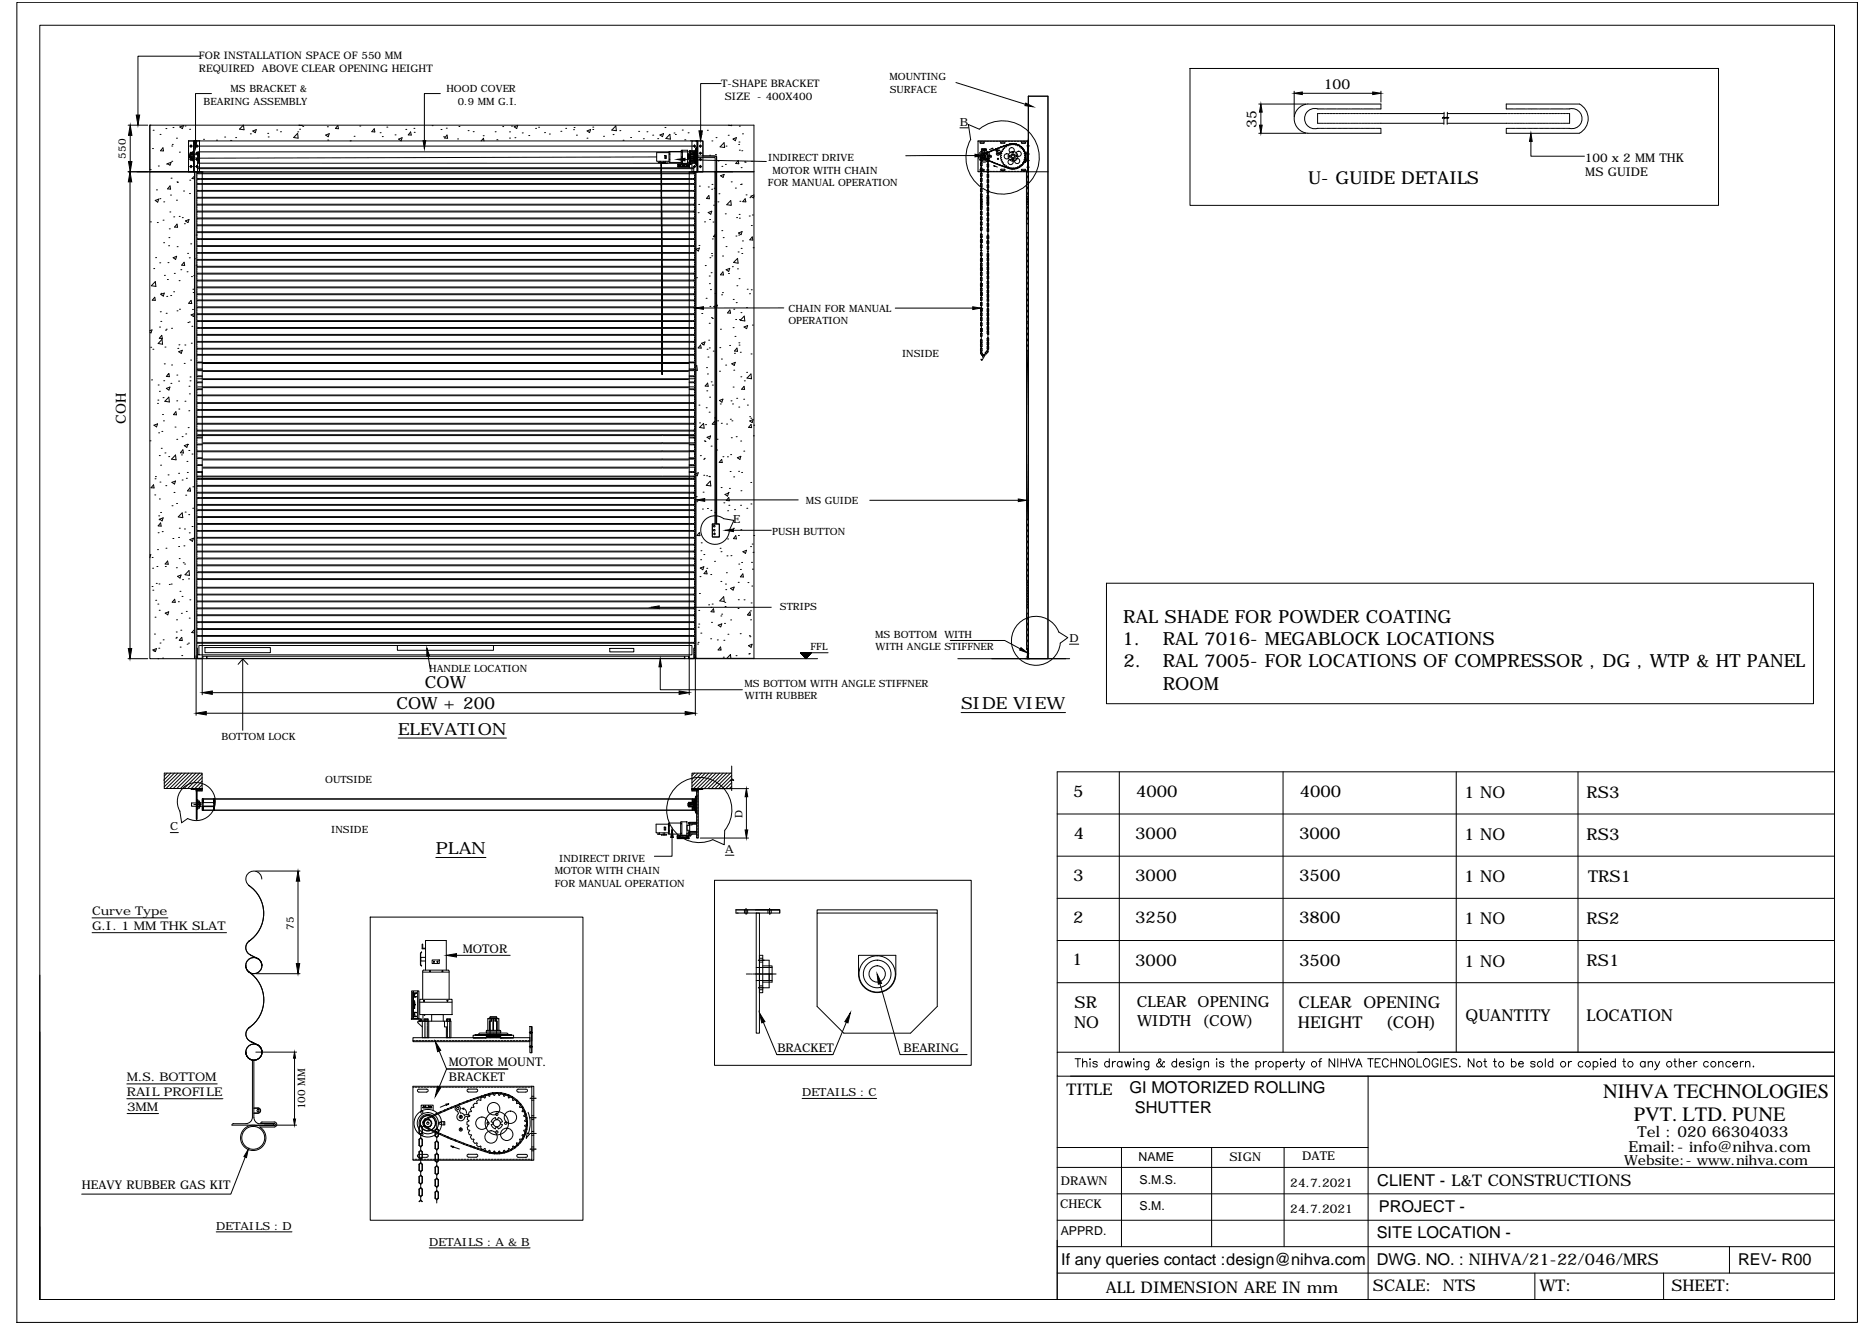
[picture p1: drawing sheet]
<svg xmlns="http://www.w3.org/2000/svg" width="841mm" height="594mm" viewBox="0 0 841 594" stroke-linecap="round" stroke-linejoin="round" font-family="sans-serif">
<defs><g id="words">
<g font-size="9.1">
<text x="719.1" y="492.5">NIHVA TECHNOLOGIES</text>
<text x="732.8" y="502.9">PVT. LTD. PUNE</text>
</g>
<g font-size="8.1">
<text x="503.8" y="279.5">RAL SHADE FOR POWDER COATING</text>
<text x="503.5" y="289.4">1.</text>
<text x="521.5" y="289.4">RAL 7016- MEGABLOCK LOCATIONS</text>
<text x="504" y="299.4">2.</text>
<text x="521.5" y="299.4">RAL 7005- FOR LOCATIONS OF COMPRESSOR , DG , WTP &amp; HT PANEL</text>
<text x="521.5" y="309.4">ROOM</text>
</g>
<text font-size="8" x="586.8" y="82.5">U- GUIDE DETAILS</text>
<g font-size="7.5">
<text x="190.6" y="308.8">COW</text>
<text x="177.8" y="318">COW + 200</text>
<text x="431.1" y="318.2">SIDE VIEW</text>
<text x="178.6" y="329.6">ELEVATION</text>
<text x="195.5" y="383.2">PLAN</text>
</g>
<g font-size="7.3">
<text x="481.3" y="357.4">5</text>
<text x="509.6" y="357.6">4000</text>
<text x="583" y="357.6">4000</text>
<text x="656.7" y="358">1 NO</text>
<text x="711.7" y="358">RS3</text>
<text x="481.7" y="376.4">4</text>
<text x="509.2" y="376.5">3000</text>
<text x="582.7" y="376.5">3000</text>
<text x="656.7" y="376.9">1 NO</text>
<text x="711.7" y="376.9">RS3</text>
<text x="481.4" y="395.4">3</text>
<text x="509.2" y="395.4">3000</text>
<text x="582.7" y="395.4">3500</text>
<text x="656.7" y="395.8">1 NO</text>
<text x="712.4" y="395.8">TRS1</text>
<text x="481.4" y="414.3">2</text>
<text x="509.2" y="414.3">3250</text>
<text x="582.7" y="414.3">3800</text>
<text x="656.7" y="414.8">1 NO</text>
<text x="711.7" y="414.8">RS2</text>
<text x="481" y="433.2">1</text>
<text x="509.2" y="433.3">3000</text>
<text x="582.7" y="433.3">3500</text>
<text x="656.7" y="433.7">1 NO</text>
<text x="711.7" y="433.6">RS1</text>
<text x="482" y="452.2">SR</text>
<text x="582.5" y="452.3">CLEAR OPENING</text>
<text x="481.8" y="461.1">NO</text>
<text x="582.2" y="461.3">HEIGHT</text>
<text x="621.4" y="461.3">(COH)</text>
<text x="657.3" y="458.1">QUANTITY</text>
<text x="711.7" y="458.1">LOCATION</text>
<text x="506.7" y="490.5">GI MOTORIZED ROLLING</text>
<text x="509.1" y="499.3">SHUTTER</text>
<text x="617.8" y="532.1">CLIENT - L&amp;T CONSTRUCTIONS</text>
<text x="618.5" y="543.8">PROJECT -</text>
<text x="617.5" y="555.7">SITE LOCATION -</text>
<text x="476" y="567.5">If any queries contact :design@nihva.com</text>
<text x="617.5" y="567.5">DWG. NO. : NIHVA/21-22/046/MRS</text>
<text x="779.6" y="567.4">REV- R00</text>
</g>
<g font-size="7.2">
<text x="478.4" y="491.4">TITLE</text>
<text x="496" y="580.3">ALL DIMENSION ARE IN mm</text>
<text x="615.9" y="579.4">SCALE: NTS</text>
<text x="690.5" y="579.2">WT:</text>
<text x="749.7" y="579.4">SHEET:</text>
</g>
<g font-size="6.9">
<text x="510" y="451.9">CLEAR OPENING</text>
<text x="510.1" y="460.4">WIDTH (COW)</text>
</g>
<g font-size="6.8">
<text x="734.6" y="510">Tel : 020 66304033</text>
<text x="730.5" y="516.8">Email:- info@nihva.com</text>
</g>
<g font-size="6.2">
<text x="593.8" y="39.9">100</text>
<text x="563.6" y="57.3" transform="rotate(-90 563.6 57.3)">35</text>
<text x="56.4" y="190.1" transform="rotate(-90 56.4 190.1)">COH</text>
<text x="728.5" y="522.8">Website:- www.nihva.com</text>
</g>
<g font-size="5.5">
<text x="510.7" y="520.8">NAME</text>
<text x="511.2" y="531.3">S.M.S.</text>
<text x="511.2" y="543.1">S.M.</text>
<text x="475.8" y="554">APPRD.</text>
</g>
<g font-size="5.4">
<text x="710.8" y="72.5">100 x 2 MM THK</text>
<text x="711.1" y="79.1">MS GUIDE</text>
<text x="41.3" y="410.7">Curve Type</text>
<text x="41.3" y="417.4">G.I. 1 MM THK SLAT</text>
<text x="207.5" y="427.5">MOTOR</text>
<text x="348.7" y="471.9">BRACKET</text>
<text x="405.3" y="471.9">BEARING</text>
<text x="201.3" y="478.2">MOTOR MOUNT.</text>
<text x="56.9" y="485.2">M.S. BOTTOM</text>
<text x="201.3" y="484.8">BRACKET</text>
<text x="56.9" y="491.9">RAIL PROFILE</text>
<text x="57" y="498.5">3MM</text>
<text x="551.4" y="520.8">SIGN</text>
<text x="584.1" y="520.7">DATE</text>
<text x="36.7" y="533.5">HEAVY RUBBER GAS KIT</text>
<text x="475.8" y="531.7">DRAWN</text>
<text x="578.8" y="532.5">24.7.2021</text>
<text x="475.5" y="542.2">CHECK</text>
<text x="578.8" y="544.4">24.7.2021</text>
</g>
<g font-size="5">
<text x="430.6" y="56.3">B</text>
<text x="328.9" y="234.9">E</text>
<text x="479.7" y="288">D</text>
<text x="76.4" y="372.5">C</text>
<text x="325.3" y="382.7">A</text>
<text x="359.8" y="491.8">DETAILS : C</text>
<text x="97" y="551.7">DETAILS : D</text>
<text x="192.5" y="558.9">DETAILS : A &amp; B</text>
</g>
<g font-size="4.7">
<text x="89.2" y="26.5">FOR INSTALLATION SPACE OF 550 MM</text>
<text x="89.2" y="32.3">REQUIRED ABOVE CLEAR OPENING HEIGHT</text>
<text x="323.5" y="39.2">T-SHAPE BRACKET</text>
<text x="325.1" y="45">SIZE - 400X400</text>
<text x="56.5" y="71.1" transform="rotate(-90 56.5 71.1)">550</text>
<text x="333" y="366.8" transform="rotate(-90 333 366.8)">D</text>
<text x="131.8" y="417.1" transform="rotate(-90 131.8 417.1)">75</text>
<text x="136.9" y="497.8" transform="rotate(-90 136.9 497.8)">100 MM</text>
</g>
<g font-size="4.5">
<text x="103.4" y="41.3">MS BRACKET &amp;</text>
<text x="200.3" y="41.3">HOOD COVER</text>
<text x="398.9" y="36.1">MOUNTING</text>
<text x="399.1" y="41.6">SURFACE</text>
<text x="91.3" y="46.9">BEARING ASSEMBLY</text>
<text x="205.3" y="46.9">0.9 MM G.I.</text>
<text x="344.6" y="72.4">INDIRECT DRIVE</text>
<text x="346.5" y="77.9">MOTOR WITH CHAIN</text>
<text x="344.5" y="83.5">FOR MANUAL OPERATION</text>
<text x="353.6" y="140.1">CHAIN FOR MANUAL</text>
<text x="353.6" y="145.6">OPERATION</text>
<text x="404.6" y="160.2">INSIDE</text>
<text x="361.5" y="226.2">MS GUIDE</text>
<text x="346.4" y="239.8">PUSH BUTTON</text>
<text x="349.8" y="273.6">STRIPS</text>
<text x="392.5" y="286.2">MS BOTTOM WITH</text>
<text x="363.5" y="291.9">FFL</text>
<text x="392.8" y="291.8">WITH ANGLE STIFFNER</text>
<text x="192.5" y="301.6">HANDLE LOCATION</text>
<text x="333.9" y="308.1">MS BOTTOM WITH ANGLE STIFFNER</text>
<text x="334.1" y="313.5">WITH RUBBER</text>
<text x="99.3" y="332.2">BOTTOM LOCK</text>
<text x="145.9" y="351.5">OUTSIDE</text>
<text x="148.6" y="374">INSIDE</text>
<text x="250.9" y="386.8">INDIRECT DRIVE</text>
<text x="248.9" y="392.3">MOTOR WITH CHAIN</text>
<text x="248.9" y="397.9">FOR MANUAL OPERATION</text>
</g>
</g></defs>
<!-- layer: 0 -->
<g fill="none" stroke="#000" stroke-width=".45">
<path d="M7.6 1h825.5v592.4h-825.5zM17.9 11.3h805v571.8h-805zM89.6 25.2h-27.7v26.4M323.5 37.5h-9.2v21.2M428.8 37l31.1 9.8M533.8 30.7h237v61.4h-237zM67.2 56.2h.1M67.2 56.2v20.1M68.7 58.4h.1M74.4 57.7h.1M77.6 57.2h.1M80.7 57l1.6-.7-.5 1.4z"/>
<path d="M83 56.5h.1M85 58h.1M94.9 42h-7.2v21.1M109.1 56.2l-1.7 1.7 2.1 .3-.3-2M113.4 58.8l1.6-.6-.5 1.3zM120.1 59.8h.1M124.1 58.3h.1M125.8 59.1h.1M133.5 59.8l-1.8 1.9 2 .3-.2-2.2M133.5 59.2h.1M134.2 56.2h1.3M134.4 58h.1"/>
<path d="M135.8 56.7h.1M146.8 56.9h.1M151.5 56.3l.3 1.5-1.4-.2zM161.4 56.5h.1M167.9 57.8l.2 1.4-1.3-.1zM170.5 59.5h.1M173.5 57.1h.1M182 58.1h.1M184.2 59.2l.3 1.4-1.4-.1zM185.7 57.6h.1M185.8 59.4h.1M193.8 56.4h.1"/>
<path d="M197.5 42h-7.1v21.1M197.8 58.1h.1M200.2 57.5h.1M205.9 56.8h.1M210 58.6h.1M212.2 59.1h.1M222.1 59.1h.1M225.5 56.8h.1M228.5 59.2h.1M229.4 56.6h.1M230.6 56.9l1.6-.6-.4 1.4zM234.3 59.6h.1"/>
<path d="M240.2 57.6h.1M241.6 57.1h.1M244.2 59.5h.1M251.6 58.9h.1M253.7 57.6h.1M257.2 58.2h.1M257.5 57.2h.1M263.3 58.7l1.6-.6-.5 1.4zM265.9 57.1h.1M265.9 58.1h.1M276.2 56.5l.3 2.2-2.1-.3zM278 58.6h.1"/>
<path d="M286.5 59h.1M290.2 59.1h.1M298.3 57.2h.1M302.3 59.7h.1M306 58.4h.1M308.6 59.6h.1M317.3 58.4h.1M326.9 56.2h1.3M331.6 56.6h.1M430.6 57.3h3.8M461.2 43.2h8.9v252.4h-8.9zM564.6 46.7h21.1"/>
<path d="M564.6 59.8h21.1M565.6 50.3v5.9M580.5 40.9v11.5M584.1 41.9h31.6M591 48.9h.2M591 57.6h.2M591 48.9a4.6 4.6 0 0 0-5.8 4.3 4.6 4.6 0 0 0 5.8 4.4M591.3 48.9h.4M591.3 57.6h.4M591.4 51h-.4v4.3h.4M591.6 55.3h.5M591.6 51h.5"/>
<path d="M591.9 48.9h.4M591.9 57.6h.4M592.3 55.3h.5M592.3 51h.5M592.4 48.9h.4M592.4 57.6h.4M593 48.9h.4M593 57.6h.4M593 55.3h.5M593 51h.5M593.5 48.9h.4M593.5 57.6h.4"/>
<path d="M593.7 55.3h.4M593.7 51h.4M594.1 48.9h.3M594.1 57.6h.3M594.4 55.3h.4M594.4 51h.4M594.6 48.9h.4M594.6 57.6h.4M595.1 55.3h.4M595.1 51h.4M595.2 48.9h.3M595.2 57.6h.3"/>
<path d="M595.7 48.9h.4M595.7 57.6h.4M595.7 55.3h.5M595.7 51h.5M596.3 48.9h.3M596.3 57.6h.3M596.4 55.3h.5M596.4 51h.5M596.8 48.9h.4M596.8 57.6h.4M597.1 55.3h.5M597.1 51h.5"/>
<path d="M597.4 48.9h.3M597.4 57.6h.3M597.8 55.3h.4M597.8 51h.4M597.9 48.9h.4M597.9 57.6h.4M598.5 48.9h.3M598.5 57.6h.3M598.5 55.3h.4M598.5 51h.4M599 48.9h.3M599 57.6h.3"/>
<path d="M599.2 55.3h.4M599.2 51h.4M599.6 48.9h.3M599.6 57.6h.3M599.8 55.3h.5M599.8 51h.5M600.1 48.9h.3M600.1 57.6h.3M600.5 55.3h.5M600.5 51h.5M600.7 48.9h.3M600.7 57.6h.3"/>
<path d="M601.2 48.9h.3M601.2 57.6h.3M601.2 55.3h.5M601.2 51h.5M601.7 48.9h.4M601.7 57.6h.4M601.9 55.3h.4M601.9 51h.4M602.3 48.9h.3M602.3 57.6h.3M602.6 55.3h.4M602.6 51h.4"/>
<path d="M602.8 48.9h.4M602.8 57.6h.4M603.2 55.3h.5M603.2 51h.5M603.4 48.9h.3M603.4 57.6h.3M603.9 48.9h.4M603.9 57.6h.4M603.9 55.3h.5M603.9 51h.5M604.5 48.9h.3M604.5 57.6h.3"/>
<path d="M604.6 55.3h.5M604.6 51h.5M605 48.9h.4M605 57.6h.4M605.3 55.3h.4M605.3 51h.4M605.6 48.9h.3M605.6 57.6h.3M606 55.3h.5M606 51h.5M606.1 48.9h.4M606.1 57.6h.4"/>
<path d="M606.6 48.9h.4M606.6 57.6h.4M606.7 55.3h.4M606.7 51h.4M607.2 48.9h.4M607.2 57.6h.4M607.3 55.3h.5M607.3 51h.5M607.7 48.9h.4M607.7 57.6h.4M608 55.3h.5M608 51h.5"/>
<path d="M608.3 48.9h.4M608.3 57.6h.4M608.7 55.3h.5M608.7 51h.5M608.8 48.9h.4M608.8 57.6h.4M609.4 48.9h.4M609.4 57.6h.4M609.4 55.3h.4M609.4 51h.4M609.9 48.9h.4M609.9 57.6h.4"/>
<path d="M610.1 55.3h.4M610.1 51h.4M610.5 48.9h.3M610.5 57.6h.3M610.8 55.3h.4M610.8 51h.4M611 48.9h.4M611 57.6h.4M611.4 55.3h.5M611.4 51h.5M611.6 48.9h.3M611.6 57.6h.3"/>
<path d="M612.1 48.9h.4M612.1 57.6h.4M612.1 55.3h.5M612.1 51h.5M612.6 48.9h.4M612.6 57.6h.4M612.8 55.3h.5M612.8 51h.5M613.2 48.9h.4M613.2 57.6h.4M613.5 55.3h.4M613.5 51h.4"/>
<path d="M613.7 48.9h.4M613.7 57.6h.4M614.2 55.3h.4M614.2 51h.4M614.3 48.9h.4M614.3 57.6h.4M614.8 48.9h.4M614.8 57.6h.4M614.9 55.3h.4M614.9 51h.4M615.4 48.9h.3M615.4 57.6h.3"/>
<path d="M615.6 55.3h.4M615.6 51h.4M615.9 48.9h.4M615.9 57.6h.4M616.2 55.3h.5M616.2 51h.5M616.5 48.9h.3M616.5 57.6h.3M616.9 55.3h.5M616.9 51h.5M617 48.9h.4M617 57.6h.4"/>
<path d="M617.5 48.9h.4M617.5 57.6h.4M617.6 55.3h.5M617.6 51h.5M618.1 48.9h.4M618.1 57.6h.4M618.3 55.3h.4M618.3 51h.4M618.6 48.9h.4M618.6 57.6h.4M618.9 55.3h28.7M618.9 51h28.8"/>
<path d="M619.2 48.9l.2-2.2h-32.8a6.6 6.6 0 0 0-6.1 6.5 6.6 6.6 0 0 0 6.1 6.6h32.8l-.2-2.2M619.4 40.9v4.9M649.1 55.3h26.9M649.2 51h26.8M675.8 57.6l-.2 2.2h32.8M676 48.9h.3M676 57.6h.3M676.3 55.3h.4M676.3 51h.4M676.5 48.9h.4M676.5 57.6h.4M676.9 55.3h.5"/>
<path d="M676.9 51h.5M677.1 48.9h.3M677.1 57.6h.3M677.6 48.9h.4M677.6 57.6h.4M677.6 55.3h.5M677.6 51h.5M678.2 48.9h.3M678.2 57.6h.3M678.3 55.3h.5M678.3 51h.5M678.7 48.9h.4"/>
<path d="M678.7 57.6h.4M679 55.3h.4M679 51h.4M679.3 48.9h.3M679.3 57.6h.3M679.7 55.3h.5M679.7 51h.5M679.8 48.9h.4M679.8 57.6h.4M680.3 48.9h.4M680.3 57.6h.4M680.4 55.3h.4"/>
<path d="M680.4 51h.4M680.9 48.9h.4M680.9 57.6h.4M681 55.3h.5M681 51h.5M681.4 48.9h.4M681.4 57.6h.4M681.7 55.3h.5M681.7 51h.5M682 48.9h.4M682 57.6h.4M682.4 55.3h.5"/>
<path d="M682.4 51h.5M682.5 48.9h.4M682.5 57.6h.4M683.1 48.9h.4M683.1 57.6h.4M683.1 55.3h.4M683.1 51h.4M683.6 48.9h.4M683.6 57.6h.4M683.8 55.3h.4M683.8 51h.4M684.2 48.9h.3"/>
<path d="M684.2 57.6h.3M684.5 55.3h.4M684.5 51h.4M684.7 48.9h.4M684.7 57.6h.4M685.2 55.3h.4M685.2 51h.4M685.3 48.9h.3M685.3 57.6h.3M685.8 48.9h.4M685.8 57.6h.4M685.8 55.3h.5"/>
<path d="M685.8 51h.5M686.3 48.9h.4M686.3 57.6h.4M686.5 55.3h.5M686.5 51h.5M686.9 48.9h.4M686.9 57.6h.4M687.2 55.3h.4M687.2 51h.4M687.4 48.9h.4M687.4 57.6h.4M687.9 55.3h.4"/>
<path d="M687.9 51h.4M688 48.9h.4M688 57.6h.4M688.5 48.9h.4M688.5 57.6h.4M688.6 55.3h.4M688.6 51h.4M689.1 48.9h.3M689.1 57.6h.3M689.3 55.3h.4M689.3 51h.4M689.6 48.9h.4"/>
<path d="M689.6 57.6h.4M689.9 55.3h.5M689.9 51h.5M690.2 48.9h.3M690.2 57.6h.3M690.6 55.3h.5M690.6 51h.5M690.7 48.9h.4M690.7 57.6h.4M691.2 48.9h.4M691.2 57.6h.4M691.3 55.3h.5"/>
<path d="M691.3 51h.5M691.8 48.9h.4M691.8 57.6h.4M692 55.3h.4M692 51h.4M692.3 48.9h.4M692.3 57.6h.4M692.6 55.3h.5M692.6 51h.5M692.9 48.9h.4M692.9 57.6h.4M693.3 55.3h.5"/>
<path d="M693.3 51h.5M693.4 48.9h.4M693.4 57.6h.4M694 48.9h.4M694 57.6h.4M694 55.3h.5M694 51h.5M694.5 48.9h.4M694.5 57.6h.4M694.7 55.3h.4M694.7 51h.4M695.1 48.9h.3"/>
<path d="M695.1 57.6h.3M695.4 55.3h.5M695.4 51h.5M695.6 48.9h.4M695.6 57.6h.4M696.1 55.3h.4M696.1 51h.4M696.2 48.9h.3M696.2 57.6h.3M696.7 48.9h.4M696.7 57.6h.4M696.8 55.3h.4"/>
<path d="M696.8 51h.4M697.3 48.9h.3M697.3 57.6h.3M697.4 55.3h.5M697.4 51h.5M697.8 48.9h.4M697.8 57.6h.4M698.1 55.3h.5M698.1 51h.5M698.4 48.9h.3M698.4 57.6h.3M698.8 55.3h.4"/>
<path d="M698.8 51h.4M698.9 48.9h.4M698.9 57.6h.4M699.5 48.9h.3M699.5 57.6h.3M699.5 55.3h.4M699.5 51h.4M700 48.9h.4M700 57.6h.4M700.2 55.3h.4M700.2 51h.4M700.6 48.9h.3"/>
<path d="M700.6 57.6h.3M700.9 55.3h.4M700.9 51h.4M701.1 48.9h.3M701.1 57.6h.3M701.5 55.3h.5M701.5 51h.5M701.7 48.9h.3M701.7 57.6h.3M702.2 48.9h.3M702.2 57.6h.3M702.2 55.3h.5"/>
<path d="M702.2 51h.5M702.7 48.9h.4M702.7 57.6h.4M702.9 55.3h.5M702.9 51h.5M703.3 48.9h.4M703.3 57.6h.4M703.6 51h.4v4.3h-.4M703.8 48.9a4.5 4.5 0 0 1 5.8 4.3 4.5 4.5 0 0 1-5.8 4.4M708.4 46.7h-32.8l.2 2.2M708.4 46.7a7.4 7.4 0 0 1 0 13.1M67.2 77.1h.1"/>
<path d="M67.4 76.1h.1M68.4 66.7h.1M71 74.5h.1M71.8 60.3h.1M73.1 66.3l.2 1.5-1.3-.2zM74.7 73.6h.1M75.1 73.4l1.6-.6-.4 1.4zM76.7 80h.1M77 72.4h.1M77 65.5h.1M77.3 64.8h.1M79.1 62h.1"/>
<path d="M80.5 68.3h.1M84.6 63.2h4.9v13.9h-4.9zM84.6 76.3v-13.1h230.7v6.8h6.1v7.1h16.8h-271M84.9 70.2h1.5M85.1 65.6h.4M85.1 68.8h.4M85.1 74.7h.4M85.1 71.5h.4M85.4 70.9h1.4M85.6 65.6h.7M85.7 74.7h.6M85.7 65v.4"/>
<path d="M85.7 65.5v.7M85.7 68.2v.4M85.7 68.9v.4M85.7 71v.4M85.7 74.2v.4M85.7 74.9v.4M86.3 68.8h-.6M86.3 71.5h-.7l.1 .6M86.5 68.1h.3v4.1h-.3zM86.5 69.2h-1.1v1.9h1.1M86.5 71.9h.3M86.5 68.4h.3"/>
<path d="M86.5 71.5h.3M86.5 68.8h.3M86.5 70.2h.8M86.8 63.2v13.9M87 68.6h-1.2v3.1h1.2M87.2 63.2v232.4M87.2 79l-1.1 1.1M87.7 68.8h.6M87.7 71.5h.6v.6M87.7 65.6h.7M88 77.1v218.5M88.3 65v.4"/>
<path d="M88.3 65.5v.7M88.3 68.2v.4M88.3 68.9v.4M88.3 74.2v.4M88.3 74.7h-.6M88.3 74.9v.4M88.3 78.4v.7M88.3 79.5v.7M88.5 65.6h223.1M88.5 68.8h.4M88.5 74.7h.4M88.5 71.5h.4"/>
<path d="M88.6 68.1h223.1v5.2l-223.1-.1zM88.6 71.4l.4 .2M88.6 69.4h-3.6v1.5h3.6M88.6 75.7h222.6M88.6 75.3h222.6v1.8M88.6 73.1v4M89 69.8l-.4 .2M89 68.1v5.1M89.1 63.1h.1M89.2 77.6h-.6v.4h.6M89.4 78h.5M89.4 77.6h.5"/>
<path d="M90.1 78h219.6M90.1 77.6h219.6M90.7 77.2h.1M90.7 77.2h-2.4v.9M90.7 77.1v217.2M91.3 62.5h.1M97.1 62.9h.1M100.8 61.5h.1M103.4 63h.1M105.7 61.8h.1M112.3 60.1h.1M120.3 61.5h.1"/>
<path d="M146.1 60.6l1.6-.6-.5 1.4zM147 62.9h.1M157.1 63.2h.1M158.8 61.2h.1M171.5 61.3h.1M177.2 60.5h.1M178.8 62.4l1.6-.6-.5 1.4zM199 61.4h.1M200.5 60.6l.3 1.4-1.4-.1zM205.3 62.3h.1M215.8 63.2l1.1-1.2 .2 1.2M216.7 60.9h.1"/>
<path d="M222.9 62.7h.1M228.5 62h.1M231 61.8h.1M237.2 60.8h.1M246.4 60.1h.1M258.6 60.6h.1M263.3 62h.1M270.7 61.2h.1M275 60.4h.1M279.5 62.9h.1M282.9 61.7h.1M288.6 62.3h.1"/>
<path d="M292.8 60.6h.1M294.5 70.4l-206.2 .6v.4M295 62.2h.1M296 72.4v.5l-.7 .1h.8v-.6M296 60.6l1.6-.7-.4 1.4zM296.7 73.1h2.7zM296.7 73.1h.1M296.8 73l-.1 .1M297.2 73h.2M297.7 72.4v.9h.7v-.9M297.8 73h.1M298.2 69.8h.7v1.3h-.7z"/>
<path d="M298.6 70.1h.1M298.6 70.8h.1M300.1 68.5h-5.6v3.9h5.6M300.4 69.2h.1M300.4 71.5h.1M300.5 60.3l.2 2.1-2-.3zM300.5 68v4.9M302.9 60.4h.1M304 73.9h5.1M304.2 74.7h4.8zM304.4 74.1v.6zM304.6 74.4l.1 .3z"/>
<path d="M304.9 74.5h.1M305 74.1l.2 .6zM305.5 67.4h2.9v6h-2.9zM305.5 68l-5.4 .1v4.7l5.4 .1M305.9 72.6h.1M305.9 68.3h.1M305.9 70.5h.1M305.9 74.4l.1 .3zM306.1 67.4v6M306.1 74.4l.1 .3zM306.4 74.4v.3zM306.5 74.2l.1 .5z"/>
<path d="M306.7 74.4l.1 .3zM306.9 74.4l.1 .3zM307.1 74.4l.2 .3zM307.2 62.7h.1M307.3 71.6l36.4 .9M308 74.1l.1 .6zM308.3 74.5h.1M308.4 74.4l.1 .3zM308.4 72.5h.1M308.4 72.8h1.3M308.7 74.1l.1 .6zM308.8 69.4v1.5"/>
<path d="M308.8 69.3v1.7zM308.8 70.5l.1 .1M308.9 69l-.1 .8h.6M308.9 69.8h-.1M309.1 73.6v1.4M309.1 77.2h2.4v.9M309.1 77.1v218.5h57.6M309.2 69.5h-.7v1.3h.7M309.2 73.1h.5v.5l-.1-.4h-.3l-.1 1.8zM309.2 73.6h-5.2v1.4h5.2M309.2 75h.1M309.3 72.4l.6 .1"/>
<path d="M309.3 68.2h.4M309.3 67.7v.7M309.3 71.9v.7h.4M309.3 71.9h.4M309.3 68.4h.4M309.3 67.7h.4M309.3 72v.4M309.3 67.9v.3M309.3 69.5h.3M309.3 70.8h.3M309.3 71.9l.4 .2M309.3 72.4v.2"/>
<path d="M309.3 67.7v.2M309.3 68.2v.2M309.4 70.5h-.6l.1 .8M309.4 69.8h.1M309.4 70.5v.1M309.4 70.9h1.8M309.5 73.4h.2M309.6 73.4h.1M309.7 69h-1.3v2.2h1.3M309.7 68.3h.2M309.7 73h3M309.7 71.7h3"/>
<path d="M309.7 72h.2M309.7 63.2h.1M309.7 69.5h.3M309.7 70.8h.3M309.9 67.8l-.6 .1M310 78h.4M310 77.6h.4M310 72.5h.3M310 68.3h.3M310 67.8h.3M310 72h.3M310.1 69.5h.3"/>
<path d="M310.1 70.8h.3M310.4 67.6v-4.4h4.9v13.9h-4.9v-3.8M310.5 72.5h.2M310.5 68.3h.2M310.5 67.8h.2M310.5 72h.2M310.5 69.5h.3M310.5 70.8h.3M310.6 77.6h.6v.4h-.6M310.8 72.5h.3M310.8 68.3h.3M310.8 67.8h.3"/>
<path d="M310.8 72h.3M310.9 74.7h.4M311 69.5h.2M311 70.8h.2M311.2 69h-2.3v.8h.5v-.4h1.8M311.2 70.9h-1.8v-.3h-.5v.7h2.3M311.2 68.8l.2-.1v2.9zM311.2 70.2h-2.4h2.4M311.3 72.5h.2M311.3 68.3h.2M311.3 67.8h.2M311.3 72h.2"/>
<path d="M311.3 68.1v5.2M311.3 69.5h.3M311.3 70.8h.3M311.4 68.7h.4v2.9h-.4M311.5 74.7h.1M311.5 65v.4M311.5 65.5v.7M311.5 74.2v.4M311.5 74.7v.1M311.5 74.9v.4M311.5 78.4v.7M311.5 79.5v.7"/>
<path d="M311.7 72.5h.2M311.7 68.3h.2M311.7 67.8h.2M311.7 72h.2M311.7 65.6h.4M311.7 74.7h.4M311.8 69.5h.2M311.8 70.8h.2M311.9 77.1v218.5M312.1 72.5h.3M312.1 68.3h.3M312.1 67.8h.3"/>
<path d="M312.1 72h.3M312.2 66.4v7.5l-.1-3.7v3.1l-.3-.4v-5.5l.3-.4v3.2zM312.2 77.1l.5-.2v-13.5l-.5-.2h.7v13.9M312.2 69.5h.2M312.2 70.8h.2M312.2 66.4v-.4h.5l-.2 4.2M312.5 68.3h.2M312.5 67.8h.2M312.5 72h.2M312.5 70.2l.2 4.1h-.5v-.4M312.6 70.2l.1 4.1M312.6 69.5h.3"/>
<path d="M312.6 70.8h.3M312.7 69.4l-3.3 .1M312.7 63.2v13.9M312.7 66l-.1 4.2M312.7 68.5l-3 .3M312.7 67.6h-3v6.1l1-.7M312.7 72.1h.2M312.7 67.9h.2M312.7 68.2h.2M312.9 72.4l-.4 .1M313 63.2v13.9M313.5 65.6h.5"/>
<path d="M313.5 68.8h.5M313.5 74.7h.5M313.5 71.5h.5M314.1 65.6h.7M314.1 65v.4M314.1 65.5v.7M314.1 68.2v.4M314.1 68.9v.4M314.1 71v.4M314.1 74.2v.4M314.1 74.7h.7M314.1 74.9v.4"/>
<path d="M314.5 60.2h.1M314.8 68.8h-.7M314.8 71.5h-.7v.6M318.3 69.7h.1M319.3 63.2h.1M320.8 77.1h.1M320.9 69.3h.1M321.2 61.8h.1M321.4 77.1v158h1.3v5.8h-3.2v-5.8h1.3v-158h-8.6v218.3M322.1 72.2h.1M323.2 78.9l1.6-.6-.5 1.3zM323.8 74.7h.1"/>
<path d="M324.8 64l.2 2.2-2-.3zM325.4 73.8h.1M325.7 65.6h.1M326.6 60.7h.1M328.7 62.4l1.6-.6-.5 1.3zM331.1 72l.3 1.5-1.4-.2zM331.3 64.8h.1M331.5 63.7h.1M331.6 67.4h.1M332.4 75.2h.1M332.7 67.6h.1M333 60.1h.1"/>
<path d="M334 72.6h.1M334.2 72.8h.1M337.1 72.4h.1M437.3 69.8l-31 .1M438.7 76.9h.6M438.7 63.4h.6M439.6 76.1l1.6-.1 .3 .2-.3 .3h-1.4zM439.8 76.9h.9M439.8 63.4h.9M439.8 63.8h1.4M439.8 64.3h1.4M439.8 63.7l-.3 .3 .3 .3"/>
<path d="M440.5 67.2l1.7 .1zM440.6 66.9l.1 .3zM440.8 67.1h.1M440.8 70.1v.5l.6 .2M440.8 70.1h.1M440.9 66.9l.2 .3zM441 69.3a.95 .95 0 0 0 0 1.7l12.1 4.8M441.1 69.5l-.4 .6 .4 .7M441.1 69.5l6.5-2.8a17.3 17.3 0 0 1 8-2 5.6 5.6 0 0 1 4.2 6.7 5.6 5.6 0 0 1-6.6 4.2l-8.2-3-3.9-1.8M441.1 76.9h1M441.1 63.4h1M441.2 63.7l.3 .3-.3 .3"/>
<path d="M441.4 70.8h.1M441.6 69.5h.1M441.6 69.5l-.7 .1-.1 .4M441.6 66.9l.1 .3zM441.6 69.5l.2 .1M441.7 70.8h-.2M441.8 70.7l-.1 .1M441.8 69.6h.1M441.8 67h.1M441.9 69.7l.3 .5-.5 .5M441.9 66.9l.1 .3zM442.1 67h.1"/>
<path d="M442.1 70.1h.1M442.5 67.8v-1.1h-2.3v1.2M442.5 76.9h.9M442.5 63.4h.9M443.9 76.9h.9M443.9 63.4h.9M444 69.8h.7v.7h-.7M444.4 69.8v.7M444.8 66.6l.6-.1-.5 .3zM444.9 66.7l-1.1 .4M445.2 76.9h.9M445.2 63.4h.9"/>
<path d="M445.8 74.4l.5 .1-.1 .2zM446.3 74.6l1.1 .4M446.6 76.9h.9M446.6 63.4h.9M447 67.9l.2 .5a.74 .74 0 0 0 .1 1.2 .74 .74 0 0 0 1.1-.6l.9-.3M447.4 67.8l.9 .9M447.4 67.7a.49 .49 0 0 0 0-.7 .49 .49 0 0 0-.8 .2 .49 .49 0 0 0 .5 .6M447.9 67.4l.3-.1-.1 .2zM448 76.9h.9M448 63.4h.9M448.2 67.4l.5 .9M448.3 68.6l.7-.1 .3 .3"/>
<path d="M448.3 68.6v.1M448.8 76.1l1.7-.2 .3 .3-.3 .3h-1.4zM449 63.8h1.5M449 63.7l-.2 .3 .2 .3h1.5M449.1 70.7l-.3 .2 .5 .6M449.2 69.7l-.4 .2v.5l.4 .3M449.3 68.9h-.4l-.1 .5 .3 .3M449.3 71.5l-.3 .3 .2 .5h.4M449.3 68.8v.1M449.4 76.9h.8M449.4 63.4h.8M449.6 72.4l-.2 .3 .6 .4"/>
<path d="M449.6 72.3l.1 .1M449.7 67.9l-.5 .1-.2 .5 .3 .2M450.1 73.1l-.2 .5 .8 .3-.1 .3 .4 .4 .3-.2M450.5 63.7l.3 .3-.3 .3M450.6 66.5l-.7 .3 .2 .3-.4 .1-.3 .4 .2 .3M450.7 76.9h.9M450.7 63.4h.9M451.3 74.4l.1 .1M451.4 74.5l-.1 .3 .9 .1v.4l.5 .2 .4-.3v.4l.9-.2 .1 .3h.5l.2-.3M451.4 65.8l-.4-.1-.4 .8M452.1 65.4l-.3-.2-.4 .6M452.1 76.9h.9"/>
<path d="M452.1 63.4h.9M453 65.1l-.8-.1-.1 .4M453.1 64.6a5.7 5.7 0 0 1 7 5.6 5.7 5.7 0 0 1-7 5.6M453.1 64.5l-5.6 2-6.5 2.8M453.3 69.9l.3 .1-.3 .4M453.3 69.9l.5-.7 .5 .2a.57 .57 0 0 1 .9 .1 .57 .57 0 0 1-.1 .8l.3 .1-.1 .3-.6 .5-.2-.3-.7 .2-.5-.7M453.4 76.9h.9M453.4 63.4h.9M454.7 64.9l-.1-.3-.7 .4-.3-.4-.5 .1-.1 .4M454.8 64.9h.1M454.8 76.9h.9M454.8 63.4h.9"/>
<path d="M454.9 64.9l.6-.2 .2 .4M454.9 75.4h-.1M455.7 75.2l-.2 .4-.6-.2M455.8 65.1l.2-.3 .6 .6 .3-.2 .5 .7 .3-.2 .4 .4v.4l.4-.1 1.1 2.1-.2 .2 .4 .2-.2 .9 .3 .6-.3 .2 .3 .3-.5 .7 .1 .7-.4 .1 .2 .3-.7 .5 .2 .4-1.9 1.5-.3-.2-.6 .6-.3-.3M455.8 75.2h-.1M456.2 76.9h.9M456.2 63.4h.9M457.5 76.9h1M457.5 63.4h1M458.2 76.1l1.6-.1 .3 .2-.3 .3h-1.4zM458.4 63.8h1.4M458.4 64.3h1.4"/>
<path d="M458.4 63.7l-.3 .3 .3 .3M458.9 76.9h.9M458.9 63.4h.9M459.8 63.7l.3 .3-.3 .3M460 72l.5 .2-.6 .7zM460.2 68.1l.4 1.7-.3 2.3M460.3 76.9h.6M460.3 63.4h.6M460.6 72.1h1.1M460.6 75h1.1M460.6 65.5h1.1M460.6 69.1h1.1"/>
<path d="M460.9 63.2h-22.2v13.9h22.2M460.9 63.2h.3v13.9h-.3M460.9 75.3h.3M460.9 69.5h.3M460.9 63.2v13.9M460.9 72.4h.3M460.9 68.7h.3M460.9 71.7h.3M460.9 74.6h.3M460.9 65.9h.3M460.9 65.1h.3M686.7 63.4v6.7h24"/>
<path d="M67.5 99.6h.1M69.6 89.9l1.6-.5-.5 1.3zM70.2 85.2h.1M70.6 99.9h.1M71.7 89.1h.1M73.1 98.8h.1M73.4 90.6h.1M76.2 95.1h.1M76.3 83.4l.2 1.5-1.3-.2zM76.5 87.5h.1M77.9 97.3h.1M79.1 89.8h.1"/>
<path d="M79.4 81.6h.1M79.5 81.9h.1M80.4 97.1h.1M81.8 97.6h.1M82.3 85.7h.1M83.2 99.1l1.6-.6-.5 1.4zM85 86.9h.1M85.1 80.8h.1M86.1 80.1l1.1 .1M88.3 80.5v.7M88.3 81.5v.7M88.3 82.5v.7"/>
<path d="M88.3 83.6v.6M88.3 84.6v.7M88.3 85.6v.7M88.3 86.6v.7M88.3 87.7v.6M88.3 88.7v.7M88.3 89.7v.7M88.3 90.7v.7M88.3 91.8v.6M88.3 92.8v.7M88.3 93.8v.7M88.3 94.8v.7"/>
<path d="M88.3 95.9v.6M88.3 96.9v.7M88.3 97.9v.7M88.3 98.9v.7M88.3 99.9v.8M89.2 97.8h-.6v.4h.6M89.2 94.7h-.6v.4h.6M89.2 91.6h-.6v.4h.6M89.2 88.5h-.6v.4h.6M89.2 85.5h-.6v.3h.6M89.2 82.4h-.6v.3h.6M89.2 80.1h-.6v.4h.6"/>
<path d="M89.4 98.2h.5M89.4 97.8h.5M89.4 95.1h.5M89.4 94.7h.5M89.4 92h.5M89.4 91.6h.5M89.4 88.9h.5M89.4 88.5h.5M89.4 85.8h.5M89.4 85.5h.5M89.4 82.7h.5M89.4 82.4h.5"/>
<path d="M89.4 80.5h.5M89.4 80.1h.5M90.1 98.2h219.6M90.1 97.8h219.6M90.1 95.1h219.6M90.1 94.7h219.6M90.1 92h219.6M90.1 91.6h219.6M90.1 88.9h219.6M90.1 88.5h219.6M90.1 85.8h219.6M90.1 85.5h219.6"/>
<path d="M90.1 82.7h219.6M90.1 82.4h219.6M90.1 80.5h219.6M90.1 80.1h219.6M91 80v.1M310 98.2h.4M310 97.8h.4M310 95.1h.4M310 94.7h.4M310 92h.4M310 91.6h.4M310 88.9h.4"/>
<path d="M310 88.5h.4M310 85.8h.4M310 85.5h.4M310 82.7h.4M310 82.4h.4M310 80.5h.4M310 80.1h.4M310.6 80.1h.6v.4h-.6M310.6 97.8h.6v.4h-.6M310.6 94.7h.6v.4h-.6M310.6 91.6h.6v.4h-.6M310.6 88.5h.6v.4h-.6"/>
<path d="M310.6 85.5h.6v.3h-.6M310.6 82.4h.6v.3h-.6M311.5 80.5v.7M311.5 81.5v.7M311.5 82.5v.7M311.5 83.6v.6M311.5 84.6v.7M311.5 85.6v.7M311.5 86.6v.7M311.5 87.7v.6M311.5 88.7v.7M311.5 89.7v.7"/>
<path d="M311.5 90.7v.7M311.5 91.8v.6M311.5 92.8v.7M311.5 93.8v.7M311.5 94.8v.7M311.5 95.9v.6M311.5 96.9v.7M311.5 97.9v.7M311.5 98.9v.7M311.5 99.9v.8M313.2 95.4h.1M313.4 91.7h.1"/>
<path d="M313.7 83.5h.1M316 99.6h.1M317.7 95.4l1.6-.6-.5 1.3zM317.7 83.9h.1M318 87.7l.2 1.5-1.3-.1zM318.3 98.5h.1M319.2 84.9h.1M319.3 82.7h.1M319.8 99.6h.1M320.1 92.1h.1M320.4 84.5h.1M320.8 90.5v.1"/>
<path d="M322 90.6h.1M322.5 86.9h.1M325.3 96h.1M327.8 90l.2 2.1-2-.3zM328 81.6h.1M329.8 84.4h.1M330.4 97.6h.1M331.5 96.2h.1M331.6 97.9h.1M331.9 90.3h.1M332.2 82.8h.1M332.5 82.6h.1"/>
<path d="M334.2 89.2l.3 1.4-1.4-.1zM334.6 87.4h.1M336.1 96.9h.1M336.4 88.7h.1M337.5 96.5h.1M338.2 87.5l-1.4 .5 1.1 .8 .3-.8M69.8 115.6h.1M71.7 117.9h.1M73.4 108.9h.1M75.3 117.8h.1M75.6 110.3h.1M75.8 106.6h.1"/>
<path d="M75.9 102.7h.1M77.7 115.6l1.5-.6-.4 1.4zM79.4 100.6l.3 1.4-1.4-.1zM79.4 110.7h.1M82.6 117.7l.2 1.4-1.3-.1zM82.7 100.4h.1M84.1 113.7h.1M84.9 115.7h.1M85.5 109.4h.1M87.2 116.1h.1M88 105.5h.1M88 119h.1"/>
<path d="M88.3 101v.7M88.3 102v.7M88.3 103v.7M88.3 104v.7M88.3 105.1v.6M88.3 106.1v.7M88.3 107.1v.7M88.3 108.1v.7M88.3 109.2v.6M88.3 110.2v.7M88.3 111.2v.7M88.3 112.3v.6"/>
<path d="M88.3 113.3v.6M88.3 114.3v.7M88.3 115.3v.7M88.3 116.3v.7M88.3 117.4v.7M88.3 118.4v.7M88.3 119.4v.7M88.9 119.5h-.3v.4h.3M89.1 119.9h.5M89.1 119.5h.5M89.2 116.4h-.6v.3h.6M89.2 113.3h-.6v.4h.6"/>
<path d="M89.2 110.2h-.6v.4h.6M89.2 107.1h-.6v.4h.6M89.2 104h-.6v.4h.6M89.2 100.9h-.6v.4h.6M89.4 116.7h.5M89.4 116.4h.5M89.4 113.7h.5M89.4 113.3h.5M89.4 110.6h.5M89.4 107.5h.5M89.4 107.1h.5M89.4 104.4h.5"/>
<path d="M89.4 104h.5M89.4 101.3h.5M89.4 100.9h.5M89.4 110.2h.5M89.9 119.9h.4M89.9 119.5h.4M90.1 116.7h219.6M90.1 116.4h219.6M90.1 113.7h219.6M90.1 113.3h219.6M90.1 110.6h219.6M90.1 107.5h219.6"/>
<path d="M90.1 107.1h219.6M90.1 104.4h219.6M90.1 104h219.6M90.1 101.3h219.6M90.1 100.9h219.6M90.1 110.2h219.6M90.5 119.9h218.8M90.5 119.5h218.8M309.5 119.9h.5M309.5 119.5h.5M310 116.7h.4M310 116.4h.4"/>
<path d="M310 113.7h.4M310 113.3h.4M310 110.6h.4M310 107.5h.4M310 107.1h.4M310 104.4h.4M310 104h.4M310 101.3h.4M310 100.9h.4M310 110.2h.4M310.2 119.9h.5M310.2 119.5h.5"/>
<path d="M310.6 116.4h.6v.3h-.6M310.6 113.3h.6v.4h-.6M310.6 110.2h.6v.4h-.6M310.6 107.1h.6v.4h-.6M310.6 104h.6v.4h-.6M310.6 100.9h.6v.4h-.6M310.9 119.5h.3l-.3 .4M311.5 101v.7M311.5 102v.7M311.5 103v.7M311.5 104v.7M311.5 105.1v.6"/>
<path d="M311.5 106.1v.7M311.5 107.1v.7M311.5 108.1v.7M311.5 109.2v.6M311.5 110.2v.7M311.5 111.2v.7M311.5 112.3v.6M311.5 113.3v.6M311.5 114.3v.7M311.5 115.3v.7M311.5 116.3v.7M311.5 117.4v.7"/>
<path d="M311.5 118.4v.7M311.5 119.4v.7M312.2 111.8l1.5-.5-.4 1.3-1.1-.7M313.5 110.1h.1M316.3 119.2h.1M318.4 115.6h.1M319.1 113.7h.1M319.3 114.8h.1M319.5 107.2h.1M320.8 105.2l-.8 1h.8M323.8 103.5h.1M324.1 114.9h.1"/>
<path d="M324.4 106.6h.1M325.7 110.6h.1M328.5 119.7h.1M330.1 105.9h.1M330.8 115.9l.3 2.2-2.1-.3zM331.1 113.1h.1M331.2 104.5l1.7-.6-.5 1.4zM331.3 105.5h.1M332.4 111.4h.1M332.7 113.7h.1M333 108.1h.1M337 101.2h.1"/>
<path d="M337.4 106.3l.3 1.4-1.4-.1zM337.8 111.2h.1M440.1 109v.7M443.1 109.6v.7M443.1 117.2v.1M68.9 120.5h.1M69.4 133.4l.3 1.4-1.4-.1zM69.7 126.4l.2 2.1-2-.3zM71.9 139.9h.1M72.1 132.1l1.6-.6-.4 1.4zM72.2 131.6h.1M73.7 123.6h.1"/>
<path d="M74.8 133h.1M75.1 125.4h.1M76.6 132.6h.1M77.9 130.9h.1M78.2 122.7h.1M79.4 139.5h.1M80.3 125.9h.1M80.5 138.8h.1M81.1 121h.1M83.9 121.9h.1M85.7 134.8l.3 1.4-1.4-.1zM85.9 124.1h.1"/>
<path d="M86.3 138.8h.1M86.5 129.8h.1M86.6 131.3h.1M86.9 123.7h.1M88.3 120.4v.7M88.3 121.4v.8M88.3 122.5v.7M88.3 123.5v.7M88.3 124.5v.7M88.3 125.5v.7M88.3 126.6v.6M88.3 127.6v.7"/>
<path d="M88.3 128.6v.7M88.3 129.7v.6M88.3 130.7v.6M88.3 131.7v.7M88.3 132.7v.7M88.3 133.8v.6M88.3 134.8v.7M88.3 135.8v.7M88.3 136.8v.7M88.3 137.8v.7M88.3 138.9v.7M88.3 139.9v.7"/>
<path d="M89.2 137.7h-.6v.4h.6M89.2 134.6h-.6v.3h.6M89.2 131.9h-.6v.3h.6M89.2 128.8h-.6v.3h.6M89.2 125.7h-.6v.4h.6M89.2 122.6h-.6v.4h.6M89.4 132.2h.5M89.4 131.9h.5M89.4 129.1h.5M89.4 128.8h.5M89.4 126.1h.5M89.4 125.7h.5"/>
<path d="M89.4 123h.5M89.4 122.6h.5M89.4 138.1h.5M89.4 137.7h.5M89.4 134.9h.5M89.4 134.6h.5M90.1 132.2h219.6M90.1 131.9h219.6M90.1 129.1h219.6M90.1 128.8h219.6M90.1 126.1h219.6M90.1 125.7h219.6"/>
<path d="M90.1 123h219.6M90.1 122.6h219.6M90.1 138.1h219.6M90.1 137.7h219.6M90.1 134.9h219.6M90.1 134.6h219.6M310 132.2h.4M310 131.9h.4M310 129.1h.4M310 128.8h.4M310 126.1h.4M310 125.7h.4"/>
<path d="M310 123h.4M310 122.6h.4M310 138.1h.4M310 137.7h.4M310 134.9h.4M310 134.6h.4M310.6 137.7h.6v.4h-.6M310.6 134.6h.6v.3h-.6M310.6 131.9h.6v.3h-.6M310.6 128.8h.6v.3h-.6M310.6 125.7h.6v.4h-.6M310.6 122.6h.6v.4h-.6"/>
<path d="M311.5 120.4v.7M311.5 121.4v.8M311.5 122.5v.7M311.5 123.5v.7M311.5 124.5v.7M311.5 125.5v.7M311.5 126.6v.6M311.5 127.6v.7M311.5 128.6v.7M311.5 129.7v.6M311.5 130.7v.6M311.5 131.7v.7"/>
<path d="M311.5 132.7v.7M311.5 133.8v.6M311.5 134.8v.7M311.5 135.8v.7M311.5 136.8v.7M311.5 137.8v.7M311.5 138.9v.7M311.5 139.9v.7M312.4 124.6h.1M316.7 133.8h.1M318.1 123.9h.1M318.2 127.3h.1"/>
<path d="M318.4 137.5h.1M318.7 129.9h.1M319 122.4h.1M320.7 131.7h.1M320.8 137.3l-.6 .2 .6 .5M321.4 137.1l.4-.2-.4 1.1M323.7 132.3h.1M324 131.3h.1M324.3 122l.2 1.4-1.3-.1zM325.7 121l1.6-.6-.5 1.4zM326.8 122.7h.1M327.4 139.1l.3 1.4-1.4-.1z"/>
<path d="M328.9 134.4h.1M329.1 138.8h.1M330.2 135.8h.1M330.5 128.2h.1M330.8 120.6h.1M331.5 125h.1M334.8 138h.1M335.1 129.8h.1M336.2 131.8h.1M337 130h.1M351.6 138.2h-36.1M401.6 138.2h34.7"/>
<path d="M443.1 121.3h.1M443.1 123.2v.1M443.1 129.6h.1M443.1 133.6v.1M443.1 136.4h.1M67.2 148.4l1-.4-.5 1.4-.5-.4M67.6 155.8h.1M68.6 156.7h.1M71.6 146.8h.1M72.1 144.2h.1M72.5 150.5l.3 1.4-1.4-.1zM72.7 152.3l.2 2.2-2-.4z"/>
<path d="M74 155.7h.1M74.2 148.2h.1M74.5 140.6h.1M74.5 147.7h.1M76.9 147.3h.1M79.7 156.3h.1M80.2 157.8l1.6-.6-.5 1.4zM80.2 154.7h.1M82.9 154.8h.1M84.3 144.7h.1M84.9 144.5h.1M85.8 154h.1"/>
<path d="M86 146.4h.1M87.2 140.7l-1.5 .6 1.1 .8 .4-1.2M88.3 140.9v.7M88.3 141.9v.7M88.3 142.9v.8M88.3 144v.7M88.3 145v.7M88.3 146v.7M88.3 147.1v.6M88.3 148.1v.6M88.3 149.1v.7M88.3 150.1v.7"/>
<path d="M88.3 151.2v.6M88.3 152.2v.7M88.3 153.2v.7M88.3 154.2v.7M88.3 155.3v.6M88.3 156.3v.7M88.3 157.3v.7M88.3 158.3v.7M88.3 159.3v.7M88.6 159h222.6v.4h-222.6zM89.2 147h-.6v.3h.6M89.2 153.2h-.6v.3h.6"/>
<path d="M89.2 140.8h-.6v.4h.6M89.2 143.9h-.6v.4h.6M89.2 150.1h-.6v.3h.6M89.2 156.3h-.6v.3h.6M89.4 150.4h.5M89.4 150.1h.5M89.4 147.3h.5M89.4 147h.5M89.4 144.3h.5M89.4 143.9h.5M89.4 141.2h.5M89.4 140.8h.5"/>
<path d="M89.4 156.6h.5M89.4 156.3h.5M89.4 153.5h.5M89.4 153.2h.5M90.1 150.4h219.6M90.1 150.1h219.6M90.1 147.3h219.6M90.1 147h219.6M90.1 144.3h219.6M90.1 143.9h219.6M90.1 141.2h219.6M90.1 140.8h219.6"/>
<path d="M90.1 156.6h219.6M90.1 156.3h219.6M90.1 153.5h219.6M90.1 153.2h219.6M310 150.4h.4M310 150.1h.4M310 147.3h.4M310 147h.4M310 144.3h.4M310 143.9h.4M310 141.2h.4M310 140.8h.4"/>
<path d="M310 156.6h.4M310 156.3h.4M310 153.5h.4M310 153.2h.4M310.6 147h.6v.3h-.6M310.6 153.2h.6v.3h-.6M310.6 140.8h.6v.4h-.6M310.6 143.9h.6v.4h-.6M310.6 150.1h.6v.3h-.6M310.6 156.3h.6v.3h-.6M311.5 140.9v.7M311.5 141.9v.7"/>
<path d="M311.5 142.9v.8M311.5 144v.7M311.5 145v.7M311.5 146v.7M311.5 147.1v.6M311.5 148.1v.6M311.5 149.1v.7M311.5 150.1v.7M311.5 151.2v.6M311.5 152.2v.7M311.5 153.2v.7M311.5 154.2v.7"/>
<path d="M311.5 155.3v.6M311.5 156.3v.7M311.5 157.3v.7M311.5 158.3v.7M311.5 159.3v.7M314.2 154.8l.3 1.4-1.3-.1zM314.6 154l1.6-.6-.4 1.4zM314.8 140.7h.1M315.1 154.5h.1M317.1 156.7h.1M317.9 152.6h.1M318.1 145.1h.1"/>
<path d="M318.2 156.1h.1M319.1 142.5h.1M319.5 142.9h.1M319.9 157.6h.1M322.9 156h.1M323.2 147.7h.1M327.3 155h.1M328.8 147h.1M329.4 158.5h.1M329.7 150.9h.1M330 143.4h.1M330.6 156.2l.2 1.4-1.3-.1z"/>
<path d="M331.4 153.8h.1M331.5 154.8h.1M331.7 143.4h.1M332 158.1h.1M332.3 140.3h.1M333.7 146.7l1.7-.6-.5 1.4zM333.8 141.8l.3 2.2-2.1-.3zM336.9 158.8h.1M337.5 145.9h.1M440.1 157.8l-.2 .4M443.1 150h.1M443.1 142h.1"/>
<path d="M443.1 146h.1M68 170.5h.1M70.8 179.5h.1M70.9 172.7h.1M71.5 175.6h.1M73.1 178.4h.1M73.4 170.8h.1M73.7 163.3h.1M74.6 174.3l1.6-.6-.4 1.3zM75.3 167.9h.1M75.7 167.6l.3 1.4-1.4-.1zM75.7 178.2l.3 2.2-2.1-.3z"/>
<path d="M76.7 172h.1M76.9 163.8h.1M79.3 179.9h.1M79.3 168.3h.1M80.1 171h.1M82.6 163.1h.1M84.8 173.3h.1M84.9 176.7h.1M85.2 169.1h.1M85.2 170.9h.1M85.5 161.6h.1M88.3 160.4v.7"/>
<path d="M88.3 161.4v.7M88.3 162.4v.7M88.3 163.4v.7M88.3 164.5v.7M88.3 165.5v.7M88.3 166.5v.7M88.3 167.5v.7M88.3 168.6v.6M88.3 169.6v.7M88.3 170.6v.7M88.3 171.6v.7M88.3 172.7v.6"/>
<path d="M88.3 173.7v.7M88.3 174.7v.7M88.3 175.7v.7M88.3 176.8v.6M88.3 177.8v.7M88.3 178.8v.7M88.3 179.8v.7M88.6 177.2h222.6v.4h-222.6zM88.6 162.7h222.6M88.6 166.3h222.6M88.6 170h222.6M88.6 173.6h222.6"/>
<path d="M89.2 162.5h-.6v.3h.6M89.2 168.6h-.6v.4h.6M89.2 174.5h-.6v.3h.6M89.2 171.4h-.6v.3h.6M89.2 165.6h-.6v.3h.6M89.4 165.9h.5M89.4 165.6h.5M89.4 162.8h.5M89.4 162.5h.5M89.4 169h.5M89.4 168.6h.5M89.4 174.8h.5"/>
<path d="M89.4 174.5h.5M89.4 171.7h.5M89.4 171.4h.5M90.1 165.9h.6M90.1 165.6h.6M90.1 162.8h.6M90.1 162.5h.6M90.1 169h.6M90.1 168.6h.6M90.1 174.8h.6M90.1 174.5h.6M90.1 171.7h.6"/>
<path d="M90.1 171.4h.6M91 163h217.8M91 166.7h217.8M91 170.3h217.8M91 173.9h217.8M309.1 165.9h.6M309.1 165.6h.6M309.1 162.8h.6M309.1 162.5h.6M309.1 169h.6M309.1 168.6h.6M309.1 174.8h.6"/>
<path d="M309.1 174.5h.6M309.1 171.7h.6M309.1 171.4h.6M310 165.9h.4M310 165.6h.4M310 162.8h.4M310 162.5h.4M310 169h.4M310 168.6h.4M310 174.8h.4M310 174.5h.4M310 171.7h.4"/>
<path d="M310 171.4h.4M310.6 162.5h.6v.3h-.6M310.6 168.6h.6v.4h-.6M310.6 174.5h.6v.3h-.6M310.6 171.4h.6v.3h-.6M310.6 165.6h.6v.3h-.6M311.5 160.4v.7M311.5 161.4v.7M311.5 162.4v.7M311.5 163.4v.7M311.5 164.5v.7M311.5 165.5v.7"/>
<path d="M311.5 166.5v.7M311.5 167.5v.7M311.5 168.6v.6M311.5 169.6v.7M311.5 170.6v.7M311.5 171.6v.7M311.5 172.7v.6M311.5 173.7v.7M311.5 174.7v.7M311.5 175.7v.7M311.5 176.8v.6M311.5 177.8v.7"/>
<path d="M311.5 178.8v.7M311.5 179.8v.7M312.2 164.4l.3-.4 .3 2.2-.6-.1M316.9 165h.1M317 175.4h.1M317.3 167.8h.1M317.4 171.9l.3 1.4-1.4-.1zM317.6 160.2h.1M318.3 178.2h.1M319 171.4h.1M319.5 172.8h.1M322.7 179.7l1.6-.6-.5 1.4z"/>
<path d="M322.7 166.6h.1M323.6 161.1h.1M325.5 163.8h.1M327.9 179.9h.1M328.2 163.2l1.6-.6-.5 1.4zM328.8 173.7h.1M329.1 166.1h.1M330.4 178.7h.1M332.3 169.1h.1M333.6 179.1h.1M333.7 173.3l.3 1.4h-1.4zM333.9 170.9h.1"/>
<path d="M334.9 167.1h.1M336.8 167.8l.3 2.2-2-.3zM67.3 197.8h.1M69.1 190.8l1.6-.6-.5 1.3zM70.6 181h.1M71.1 194.2h.1M72.6 193.6h.1M72.9 186h.1M73.3 188.8h.1M78.5 191.6h.1M78.9 184.7l.2 1.4-1.3-.1zM79.3 197.1h.1"/>
<path d="M80.2 183.5h.1M81.7 195.9h.1M82.7 200l1.6-.7-.5 1.4zM83 180h.1M83.3 194.7h.1M84.1 199.5h.1M84.4 191.9h.1M84.7 184.3h.1M88.3 180.8v.8M88.3 181.9v.7M88.3 182.9v.7M88.3 183.9v.7"/>
<path d="M88.3 184.9v.7M88.3 186v.6M88.3 187v.7M88.3 188v.7M88.3 189v.7M88.3 190.1v.6M88.3 191.1v.7M88.3 192.1v.7M88.3 193.2v.6M88.3 194.2v.6M88.3 195.2v.7M88.3 196.2v.7"/>
<path d="M88.3 197.2v.7M88.3 198.3v.7M88.3 199.3v.7M89.2 183.8h-.6v.3h.6M89.2 189.9h-.6v.4h.6M89.2 199.2h-.6v.4h.6M89.2 196.1h-.6v.4h.6M89.2 180.7h-.6v.3h.6M89.2 186.8h-.6v.4h.6M89.2 193h-.6v.4h.6M89.4 187.2h.5M89.4 186.8h.5"/>
<path d="M89.4 184.1h.5M89.4 183.8h.5M89.4 181h.5M89.4 180.7h.5M89.4 193.4h.5M89.4 193h.5M89.4 190.3h.5M89.4 189.9h.5M89.4 199.6h.5M89.4 199.2h.5M89.4 196.5h.5M89.4 196.1h.5"/>
<path d="M90.1 187.2h219.6M90.1 186.8h219.6M90.1 184.1h219.6M90.1 183.8h219.6M90.1 181h219.6M90.1 180.7h219.6M90.1 193.4h219.6M90.1 193h219.6M90.1 190.3h219.6M90.1 189.9h219.6M90.1 199.6h.6M90.1 199.2h.6"/>
<path d="M90.1 196.5h.6M90.1 196.1h.6M91 199.1h206M91 198.7h220.2M297 195.4h-208.4v-.3h222.6v.3h-13.9M297.3 199.1h11.5M309.1 199.6h.6M309.1 199.2h.6M309.1 196.5h.6M309.1 196.1h.6M310 187.2h.4M310 186.8h.4"/>
<path d="M310 184.1h.4M310 183.8h.4M310 181h.4M310 180.7h.4M310 193.4h.4M310 193h.4M310 190.3h.4M310 189.9h.4M310 199.6h.4M310 199.2h.4M310 196.5h.4M310 196.1h.4"/>
<path d="M310.6 183.8h.6v.3h-.6M310.6 189.9h.6v.4h-.6M310.6 199.2h.6v.4h-.6M310.6 196.1h.6v.4h-.6M310.6 180.7h.6v.3h-.6M310.6 186.8h.6v.4h-.6M310.6 193h.6v.4h-.6M311.5 180.8v.8M311.5 181.9v.7M311.5 182.9v.7M311.5 183.9v.7M311.5 184.9v.7"/>
<path d="M311.5 186v.6M311.5 187v.7M311.5 188v.7M311.5 189v.7M311.5 190.1v.6M311.5 191.1v.7M311.5 192.1v.7M311.5 193.2v.6M311.5 194.2v.6M311.5 195.2v.7M311.5 196.2v.7M311.5 197.2v.7"/>
<path d="M311.5 198.3v.7M311.5 199.3v.7M313.5 181.8h.1M313.8 189.8h.1M315.6 190l.2 2.1-2-.3zM315.9 197.8h.1M316.2 198.1h.1M316.5 190.5h.1M316.8 183h.1M317.1 196.2l1.7-.6-.5 1.4zM318.1 184.9h.1M320.8 187.2h.1"/>
<path d="M320.8 187.2v.9M320.8 190.3l-.2-1.3-1.1 1.3 1.3 .1M321.6 197.1h.1M321.9 188.8h.1M323.1 181.3h.1M323.5 189.9h.1M325.9 190.3h.1M327.6 188.1h.1M328 196.4h.1M328.3 188.8h.1M328.6 181.3h.1M330.2 195.9h.1"/>
<path d="M331.4 182.7h.1M332.2 197.9h.1M335.2 181.8h.1M336.2 187h.1M336.3 188.9l1.5-.7-.4 1.4zM336.8 187.6h.1M336.9 190.4l.2 1.5-1.3-.1zM338.1 190.8h.1M338.2 195.4v.2M68.9 217.5l.2 1.4-1.3-.1zM69.5 214.8h.1M69.7 213.9h.1"/>
<path d="M71.4 204.4h.1M71.7 216.3h.1M72 208.7h.1M72.3 201.2h.1M74 203.2h.1M74.4 217.9h.1M75.4 213.1h.1M75.7 204.9h.1M77.1 216.4l1.6-.6-.4 1.4zM78.7 204.2l.3 2.1-2.1-.3zM80.1 212.4h.1M81.4 204.1h.1"/>
<path d="M81.7 215.4h.1M82 201.8l.3 1.5-1.4-.2zM83.6 214.6h.1M83.8 207h.1M84 212h.1M84.7 202.1h.1M85.2 218.9l.3 1.5-1.4-.2zM86.1 203.7h.1M86.5 218.4h.1M88.3 200.3v.7M88.3 201.3v.7M88.3 202.3v.8"/>
<path d="M88.3 203.4v.7M88.3 204.4v.7M88.3 205.4v.7M88.3 206.4v.7M88.3 207.5v.6M88.3 208.5v.7M88.3 209.5v.7M88.3 210.6v.6M88.3 211.6v.6M88.3 212.6v.7M88.3 213.6v.7M88.3 214.7v.6"/>
<path d="M88.3 215.7v.7M88.3 216.7v.7M88.3 217.7v.7M88.3 218.7v.7M88.3 219.8v.7M89.2 205.4h-.6v.4h.6M89.2 208.5h-.6v.4h.6M89.2 217.8h-.6v.4h.6M89.2 214.7h-.6v.4h.6M89.2 202.3h-.6v.4h.6M89.2 211.6h-.6v.4h.6M89.4 202.3h.5"/>
<path d="M89.4 202.7h.5M89.4 205.8h.5M89.4 205.4h.5M89.4 212h.5M89.4 211.6h.5M89.4 208.9h.5M89.4 208.5h.5M89.4 218.2h.5M89.4 217.8h.5M89.4 215.1h.5M89.4 214.7h.5M90.1 202.3h.6"/>
<path d="M90.1 202.7h.6M90.1 205.8h.6M90.1 205.4h.6M90.1 212h.6M90.1 211.6h.6M90.1 208.9h.6M90.1 208.5h.6M90.1 218.2h219.6M90.1 217.8h219.6M90.1 215.1h219.6M90.1 214.7h219.6M90.7 213.6h-2.1v.4h222.6v-.4h-2.1"/>
<path d="M91 202.3h220.2v.4h-.6M91 202.7h206M91 206.4h206M91 210h206M91 206h220.2M91 209.6h220.2M91 213.6h206M297.3 202.7h11.5M297.3 206.4h11.5M297.3 210h11.5M297.3 213.6h11.5M309.1 202.7h.6"/>
<path d="M309.1 205.8h.6M309.1 205.4h.6M309.1 212h.6M309.1 211.6h.6M309.1 208.9h.6M309.1 208.5h.6M310 202.7h.4M310 205.8h.4M310 205.4h.4M310 212h.4M310 211.6h.4M310 208.9h.4"/>
<path d="M310 208.5h.4M310 218.2h.4M310 217.8h.4M310 215.1h.4M310 214.7h.4M310.6 205.4h.6v.4h-.6M310.6 208.5h.6v.4h-.6M310.6 217.8h.6v.4h-.6M310.6 214.7h.6v.4h-.6M310.6 211.6h.6v.4h-.6M311.5 200.3v.7M311.5 201.3v.7"/>
<path d="M311.5 202.3v.8M311.5 203.4v.7M311.5 204.4v.7M311.5 205.4v.7M311.5 206.4v.7M311.5 207.5v.6M311.5 208.5v.7M311.5 209.5v.7M311.5 210.6v.6M311.5 211.6v.6M311.5 212.6v.7M311.5 213.6v.7"/>
<path d="M311.5 214.7v.6M311.5 215.7v.7M311.5 216.7v.7M311.5 217.7v.7M311.5 218.7v.7M311.5 219.8v.7M312.2 212.5l1-.4-.5 1.4-.5-.4M314.1 204.5h.1M315.6 206.1h.1M315.7 213.3h.1M315.9 205.7h.1M316.9 213.5h.1"/>
<path d="M318 213.8h.1M318.2 213.9h.1M318.6 215.9l.2 2.1-2-.3zM319 200.2h.1M321.5 201.9h.1M323.5 218.8h.1M323.7 206.1l.3 1.4h-1.4zM324.3 204.9h.1M326.3 205h.1M327.2 219.1h.1M327.5 211.6h.1M327.7 204h.1"/>
<path d="M329.1 214h.1M330.7 205.4l1.6-.6-.4 1.3zM331.3 211.5h.1M332.6 212h.1M333.6 202.4h.1M336.7 216.5h.1M69.4 222.1h.1M70.9 239h.1M71.2 231.5h.1M71.4 233.2h.1M71.5 223.9h.1M71.6 232.9l1.6-.5-.5 1.3z"/>
<path d="M72 229.9h.1M72 234.6l.3 1.5-1.4-.1zM72.8 238.5h.1M77.2 226.9h.1M78 221h.1M79.2 225.9h.1M80.4 237h.1M81.7 230.1l.3 2.2-2-.4zM82.7 237.3h.1M83 229.8h.1M83.3 222.2h.1M84.7 230.9h.1"/>
<path d="M84.9 239.1h.1M86.1 236.2h.1M86.4 228h.1M88.3 220.8v.7M88.3 221.8v.7M88.3 222.8v.7M88.3 223.8v.8M88.3 224.9v.7M88.3 225.9v.7M88.3 226.9v.7M88.3 228v.6M88.3 229v.6"/>
<path d="M88.3 230v.7M88.3 231v.7M88.3 232.1v.6M88.3 233.1v.7M88.3 234.1v.7M88.3 235.1v.7M88.3 236.2v.6M88.3 237.2v.7M88.3 238.2v.7M88.3 239.2v.7M89.2 234.9h-.6v.4h.6M89.2 231.8h-.6v.4h.6"/>
<path d="M89.2 223.3h-.6v.3h.6M89.2 228.7h-.6v.4h.6M89.2 220.9h-.6v.4h.6M89.2 226.3h-.6v.4h.6M89.2 238h-.6v.4h.6M89.4 238.4h.5M89.4 238h.5M89.4 235.3h.5M89.4 234.9h.5M89.4 232.2h.5M89.4 231.8h.5M89.4 226.7h.5"/>
<path d="M89.4 226.3h.5M89.4 223.6h.5M89.4 223.3h.5M89.4 229.1h.5M89.4 228.7h.5M89.4 221.3h.5M89.4 220.9h.5M90.1 238.4h219.6M90.1 238h219.6M90.1 235.3h219.6M90.1 234.9h219.6M90.1 232.2h219.6"/>
<path d="M90.1 231.8h219.6M90.1 226.7h219.6M90.1 226.3h219.6M90.1 223.6h219.6M90.1 223.3h219.6M90.1 229.1h219.6M90.1 228.7h219.6M90.1 221.3h219.6M90.1 220.9h219.6M310 238.4h.4M310 238h.4M310 235.3h.4"/>
<path d="M310 234.9h.4M310 232.2h.4M310 231.8h.4M310 226.7h.4M310 226.3h.4M310 223.6h.4M310 223.3h.4M310 229.1h.4M310 228.7h.4M310 221.3h.4M310 220.9h.4M310.6 234.9h.6v.4h-.6"/>
<path d="M310.6 231.8h.6v.4h-.6M310.6 223.3h.6v.3h-.6M310.6 228.7h.6v.4h-.6M310.6 220.9h.6v.4h-.6M310.6 226.3h.6v.4h-.6M310.6 238h.6v.4h-.6M311.5 220.8v.7M311.5 221.8v.7M311.5 222.8v.7M311.5 223.8v.8M311.5 224.9v.7M311.5 225.9v.7"/>
<path d="M311.5 226.9v.7M311.5 228v.6M311.5 229v.6M311.5 230v.7M311.5 231v.7M311.5 232.1v.6M311.5 233.1v.7M311.5 234.1v.7M311.5 235.1v.7M311.5 236.2v.6M311.5 237.2v.7M311.5 238.2v.7"/>
<path d="M311.5 239.2v.7M312.3 222.9h.1M312.5 225.1h.1M313.7 239l.3 1.4-1.4-.1zM315.1 228.4h.1M315.4 220.8h.1M316 233.5a6.4 6.4 0 0 1 8.6-.8l4.6 .8-2.1 4.4a6.4 6.4 0 0 1-8.8 5.9 6.4 6.4 0 0 1-2.3-10.3zM316.1 224.3h41.9M317.3 228.2h.1M318.9 229h.1M320.7 229.9h.1M324.7 225.6h.1"/>
<path d="M325.2 221.9l1.6-.6-.5 1.3zM326.4 229.2h.1M326.6 221h.1M326.9 223.3l.2 1.4-1.3-.1zM326.9 226.7h.1M327.1 237.9h.1M329 237.1h.1M329 237.9h17M329.5 228.7h.1M332.2 226.7h.1M332.3 237.7h.1M332.3 220.2h.1"/>
<path d="M335 228.1h.1M336.8 226.1h.1M390.1 224.5h66.7M67.2 249l.4-.1-.4 1.3M68.2 250.1h.1M68.4 255h.1M70.4 254.2h.1M70.6 246.6h.1M74.2 254.2h.1M74.5 246h.1M75.2 251.7l.3 1.5-1.4-.1zM77.5 241.6h.1"/>
<path d="M79.1 254.7h.1M79.7 258.6l1.5-.6-.4 1.4zM80.1 241.2h.1M80.1 245.2h.1M80.4 250.6h.1M82.2 252.5h.1M82.5 244.9h.1M82.8 253.1h.1M84.6 259.7h.1M84.7 256l.3 2.2-2-.3zM85.2 242.1l1.6-.6-.5 1.4zM88.3 240.2v.7"/>
<path d="M88.3 241.3v.7M88.3 242.3v.7M88.3 243.3v.7M88.3 244.3v.7M88.3 245.3v.8M88.3 246.4v.7M88.3 247.4v.7M88.3 248.4v.7M88.3 249.5v.6M88.3 250.5v.6M88.3 251.5v.7M88.3 252.5v.7"/>
<path d="M88.3 253.6v.6M88.3 254.6v.7M88.3 255.6v.7M88.3 256.6v.7M88.3 257.7v.6M88.3 258.7v.7M88.3 259.7v.7M89.2 244.2h-.6v.3h.6M89.2 256.6h-.6v.3h.6M89.2 250.4h-.6v.4h.6M89.2 241.1h-.6v.4h.6M89.2 247.3h-.6v.3h.6"/>
<path d="M89.2 253.5h-.6v.4h.6M89.2 259.7h-.6v.3h.6M89.4 247.6h.5M89.4 247.3h.5M89.4 244.5h.5M89.4 244.2h.5M89.4 241.5h.5M89.4 241.1h.5M89.4 259.7h.5M89.4 256.9h.5M89.4 256.6h.5M89.4 253.9h.5"/>
<path d="M89.4 253.5h.5M89.4 250.8h.5M89.4 250.4h.5M90.1 247.6h219.6M90.1 247.3h219.6M90.1 244.5h219.6M90.1 244.2h219.6M90.1 241.5h219.6M90.1 241.1h219.6M90.1 259.7h219.6M90.1 256.9h219.6M90.1 256.6h219.6"/>
<path d="M90.1 253.9h219.6M90.1 253.5h219.6M90.1 250.8h219.6M90.1 250.4h219.6M310 247.6h.4M310 247.3h.4M310 244.5h.4M310 244.2h.4M310 241.5h.4M310 241.1h.4M310 259.7h.4M310 256.9h.4"/>
<path d="M310 256.6h.4M310 253.9h.4M310 253.5h.4M310 250.8h.4M310 250.4h.4M310.6 244.2h.6v.3h-.6M310.6 256.6h.6v.3h-.6M310.6 250.4h.6v.4M310.6 241.1h.6v.4h-.6M310.6 247.3h.6v.3h-.6M310.6 253.5h.6v.4h-.6M310.6 259.7h.6v.3h-.6"/>
<path d="M310.6 250.8h1.3M311.5 240.2v.7M311.5 241.3v.7M311.5 242.3v.7M311.5 243.3v.7M311.5 244.3v.7M311.5 245.3v.8M311.5 246.4v.7M311.5 247.4v.7M311.5 248.4v.7M311.5 249.5v.6M311.5 250.5v.6"/>
<path d="M311.5 251.5v.7M311.5 252.5v.7M311.5 253.6v.6M311.5 254.6v.7M311.5 255.6v.7M311.5 256.6v.7M311.5 257.7v.6M311.5 258.7v.7M311.5 259.7v.7M314 258.7h.1M314.1 254.9l1.6-.6-.5 1.3zM314.3 251.1h.1"/>
<path d="M314.4 247.1h.1M314.5 243.6h.1M315.7 248.8h.1M316.9 256.1l.2 1.4-1.3-.1zM317 255h.1M318.8 257.8h.1M320.5 251.9h.1M323 246h.1M323.4 247.6h.1M325.8 257h.1M326.1 249.4h.1M326.4 241.8h.1"/>
<path d="M327.9 249.3h.1M330 240.4l.3 1.4-1.3-.1zM331.2 240.3h.1M331.4 253.1h.1M332.1 255.5h.1M332.6 252.4h.1M333.2 257.5l.2 1.4-1.3-.1zM333.2 247.6l1.6-.7-.4 1.4zM336.7 245.3h.1M337.1 252.3h.1M337.4 244.1h.1M337.5 255.4h.1"/>
<path d="M337.8 247.8h.1M338.1 240.3h.1M68.2 263.2h.1M68.6 264.8h.1M69.5 276.9h.1M69.8 269.4h.1M70.1 261.8h.1M70.8 271h.1M71.3 262h.1M71.4 273.8h.1M74.1 275.1l1.6-.6-.4 1.4zM75.9 262.2h.1"/>
<path d="M76.8 262.1h.1M78.3 268.9l.3 1.4-1.4-.1zM79.2 278.1h.1M80 270h.1M80.7 265.3h.1M81.4 275.2h.1M81.6 267.6h.1M81.9 260.1h.1M83.6 274.3h.1M84.9 277.4h.1M85.2 269.1h.1M88.3 260.7v.7"/>
<path d="M88.3 261.7v.8M88.3 262.8v.7M88.3 263.8v.7M88.3 264.8v.7M88.3 265.8v.7M88.3 266.9v.7M88.3 267.9v.7M88.3 268.9v.7M88.3 269.9v.7M88.3 271v.6M88.3 272v.7M88.3 273v.7"/>
<path d="M88.3 274.1v.6M88.3 275.1v.6M88.3 276.1v.7M88.3 277.1v.7M88.3 278.1v.7M88.3 279.2v.7M89.2 279h-.6v.3h.6M89.2 275.9h-.6v.4h.6M89.2 272.8h-.6v.4h.6M89.2 269.7h-.6v.3h.6M89.2 266.6h-.6v.3h.6M89.2 263.5h-.6v.3h.6"/>
<path d="M89.4 279.3h.5M89.4 279h.5M89.4 276.3h.5M89.4 275.9h.5M89.4 273.2h.5M89.4 272.8h.5M89.4 270h.5M89.4 269.7h.5M89.4 266.9h.5M89.4 266.6h.5M89.4 263.8h.5M89.4 263.5h.5"/>
<path d="M89.4 260h.5M90.1 279.3h219.6M90.1 279h219.6M90.1 276.3h219.6M90.1 275.9h219.6M90.1 273.2h219.6M90.1 272.8h219.6M90.1 270h219.6M90.1 269.7h219.6M90.1 266.9h219.6M90.1 266.6h219.6M90.1 263.8h219.6"/>
<path d="M90.1 263.5h219.6M90.1 260h219.6M295.7 272.5h50.2M310 279.3h.4M310 279h.4M310 276.3h.4M310 275.9h.4M310 273.2h.4M310 272.8h.4M310 270h.4M310 269.7h.4M310 266.9h.4"/>
<path d="M310 266.6h.4M310 263.8h.4M310 263.5h.4M310 260h.4M310.6 279h.6v.3h-.6M310.6 275.9h.6v.4h-.6M310.6 272.8h.6v.4h-.6M310.6 269.7h.6v.3h-.6M310.6 266.6h.6v.3h-.6M310.6 263.5h.6v.3h-.6M311.5 260.7v.7M311.5 261.7v.8"/>
<path d="M311.5 262.8v.7M311.5 263.8v.7M311.5 264.8v.7M311.5 265.8v.7M311.5 266.9v.7M311.5 267.9v.7M311.5 268.9v.7M311.5 269.9v.7M311.5 271v.6M311.5 272v.7M311.5 273v.7M311.5 274.1v.6"/>
<path d="M311.5 275.1v.6M311.5 276.1v.7M311.5 277.1v.7M311.5 278.1v.7M311.5 279.2v.7M313.4 273.9h.1M313.7 266.3h.1M317.9 271.4h.1M318.9 272.5h.1M319.1 279.3h.1M319.4 271h.1M320 273.2l.3 1.4-1.4-.1z"/>
<path d="M323.3 276.4h.1M323.3 260.9h.1M323.7 275.6h.1M324.6 267.7l.3 2.2-2-.3zM325 279.7h.1M325.1 270.3h.1M325.2 272.1h.1M325.4 262.1h.1M325.5 264.6h.1M327.7 264l1.6-.6-.5 1.4zM327.7 278.2h.1M331 273h.1"/>
<path d="M331.1 261.3h.1M331.2 269.1h.1M333.7 269.1h.1M335.5 261.4h.1M335.9 276.1h.1M336.4 274.6l.2 1.4-1.3-.1zM336.6 274.1h.1M336.7 278.1h.1M336.9 270.5h.1M337.2 263h.1M496.3 261.7h317.1v54.1h-317.1zM68.6 291.6l1.6-.6-.5 1.4z"/>
<path d="M69 292.1h.1M69.3 284.5h.1M70.8 295.6h.1M71.2 290.9h.1M71.8 288.5h.1M72.9 295.3h.1M73.2 287.1h.1M78.9 286.3h.1M79.1 283.6h.1M79.1 286h.1M80.8 290.4h.1M81.1 282.8h.1"/>
<path d="M81.5 286l.3 1.4-1.4-.1zM81.5 294.2h.1M83.9 289h.1M84.5 288.6h.1M87.2 282.5l-1.2 1.3 1.2 .2M88 295.6h-20.8v-239.4h271v239.4M88 295.6h2.7M88.3 280.2v.7M88.3 281.2v.7M88.3 282.2v.7M88.3 283.2v.8M88.3 284.3v.7"/>
<path d="M88.3 285.3v.7M88.3 286.3v.7M88.3 287.3v.7M88.3 288.4v.7M88.3 289.4v.7M88.3 290.4v.7M88.3 291.5v.6M88.3 292.5v.6M88.3 293.5v.7M88.3 294.5v.9h.3M88.6 290.8v4.8h222.6v-4.8M88.8 295.4h.3"/>
<path d="M89.1 293.8h221.3v-4.2h-221.2v4.2M89.2 288.2h-.6v.4h.6M89.2 285.1h-.6v.4h.6M89.2 282.1h-.6v.3h.6M89.3 295.4h.4M89.4 288.6h.5M89.4 288.2h.5M89.4 285.5h.5M89.4 285.1h.5M89.4 282.4h.5M89.4 282.1h.5M89.9 295.4h.3"/>
<path d="M90.1 288.6h219.6M90.1 288.2h219.6M90.1 285.5h219.6M90.1 285.1h219.6M90.1 282.4h219.6M90.1 282.1h219.6M90.4 295.4h.3M91 295.6v-1.1h217.8v1.1M91.9 290.6h29.4v2.2h-29.4zM92.7 295.6v-1l.1 1M92.8 295.4h214.2M106.8 298.1l2.1-2.4 2.3 2.4"/>
<path d="M108.9 295.7h.1M108.9 295.7v32M178.3 289.6h43v2.2h-43zM192.1 294.4l.8 5.6M273.5 290.9h10.8v1.6h-10.8zM296.1 299.2v10.3h36.9M307 295.6v-1l.2 1M309.1 295.4h.3M309.6 295.4h.4M310 288.6h.4M310 288.2h.4M310 285.5h.4"/>
<path d="M310 285.1h.4M310 282.4h.4M310 282.1h.4M310.2 295.4h.3M310.6 288.2h.6v.4h-.6M310.6 285.1h.6v.4h-.6M310.6 282.1h.6v.3h-.6M310.7 295.4h.4M311.5 294.5v.9h-.2M311.5 280.2v.7M311.5 281.2v.7M311.5 282.2v.7"/>
<path d="M311.5 283.2v.8M311.5 284.3v.7M311.5 285.3v.7M311.5 286.3v.7M311.5 287.3v.7M311.5 288.4v.7M311.5 289.4v.7M311.5 290.4v.7M311.5 291.5v.6M311.5 292.5v.6M311.5 293.5v.7M312.2 295.4h.1"/>
<path d="M312.2 295.4h26M312.9 289h.1M313.1 288.2h.1M313.2 281.4h.1M313.4 280h.1M314.4 284.1h.1M318.8 286.6h.1M321.8 287.1h.1M322.1 280.5l1.7-.6-.5 1.4zM323.2 290.3l.3 1.4-1.4-.1zM324.4 294.9h.1M324.7 287.3h.1"/>
<path d="M326 295.4l1.6-1.7 .2 1.7M326.5 284.6h.1M330.1 294.2h.1M332 284.3h.1M335.7 289.7l1.6-.6-.4 1.4zM335.9 293.4h.1M336.1 285.2h.1M336.1 293.3h.1M336.4 285.7h.1M359.1 292.9h.1M359.1 292.9v.1M359.2 293h.1"/>
<path d="M359.2 292.9v.1M359.2 293l.1 .1M359.3 293.1l.1-.2-.1 .2M359.4 292.9v.2M359.4 293.2v-.3v.3M359.4 293.3l.2-.4-.1 .4M359.5 292.9l-.1 .3M359.5 293.4l.1-.5-.1 .5M359.6 293.4l.1-.5-.1 .5M359.7 292.9l-.2 .5M359.8 293.7l.2-.8-.2 .8M359.9 292.9l-.3 .6"/>
<path d="M359.9 293.8l.3-.9-.3 .9M360 293.9l.2-1-.2 1M360 292.9l-.1 .9M360.1 294l.4-1.1-.3 1.2M360.2 292.9l-.3 1M360.2 294.2l.4-1.3-.4 1.3M360.4 292.9l-.4 1M360.4 294.3l.4-1.4-.4 1.4M360.4 294.4l.5-1.5-.4 1.5M360.5 294.5l.4-1.6-.4 1.6M360.5 292.9l-.3 1.2M360.5 294.5l.5-1.6-.4 1.6"/>
<path d="M360.6 292.9l-.3 1.3zM360.7 294.6l.4-1.7-.4 1.7M360.7 294.7l.6-1.8-.5 1.8M360.7 292.9l-.3 1.4M360.8 294.8l.5-1.9-.5 1.9M360.8 294.8l.6-1.9-.5 2M360.9 292.9l-.4 1.5M360.9 294.9l.6-2-.6 2M361 294.9l.6-2-.6 2.1M361.1 292.9l-.5 1.7M361.1 295.1l.6-2.2-.6 2.2M361.3 292.9l-.5 1.9"/>
<path d="M361.3 295.3l.6-2.4-.6 2.4M361.3 295.3l.7-2.4-.7 2.4M361.4 292.9l-.5 2M361.6 292.9l-.6 2.1M361.6 295.4l.7-2.5-.6 2.5M361.7 292.9l-.6 2.2zM361.7 295.3l.7-2.4-.7 2.4M361.7 295.3l.7-2.4-.6 2.4M361.8 292.9l-.6 2.4M361.8 295.2l.6-2.3-.6 2.3M361.9 295.1l.6-2.2-.6 2.2M361.9 292.9l-.6 2.4"/>
<path d="M361.9 295l.6-2.1-.5 2.1M362 295l.6-2.1-.6 2.1M362.1 294.9l.5-2-.5 2M362.1 292.9l-.7 2.5M362.1 292.9l-.6 2.6zM362.1 294.8l.6-1.9-.6 1.9M362.2 294.8l.5-1.9-.5 1.9M362.3 292.9l-.8 2.7M362.3 294.6l.5-1.7-.6 1.8M362.4 294.5l.4-1.6-.4 1.6M362.4 294.5l.5-1.6-.5 1.6M362.4 292.9l-.5 2.3"/>
<path d="M362.5 294.4l.4-1.5-.4 1.5M362.6 294.3l.4-1.4-.5 1.5M362.6 292.9l-.5 2M362.7 294.2l.3-1.3-.4 1.4M362.7 294.1l.4-1.2-.4 1.3M362.8 294.1l.3-1.2-.3 1.2M362.8 292.9l-.4 1.7M363 292.9l-.4 1.4M363 293.8l.2-.9-.3 1.1M363 293.8l.3-.9-.3 .9M363.1 293.7l.2-.8-.2 .8M363.1 292.9l-.3 1.1"/>
<path d="M363.2 293.6l.2-.7-.2 .8M363.2 293.6l.2-.7-.2 .7M363.3 293.5l.2-.6-.3 .6M363.3 292.9l-.2 .8M363.4 293.4l.1-.5-.1 .5M363.5 292.9l-.1 .5M363.5 293.3l.1-.4-.1 .4M363.5 293.2l.1-.3-.1 .3M363.6 293.1l.1-.2-.1 .3M363.7 292.9v.2M363.7 293h.1M371.4 292.9h-12.3l2.4 2.7 2.3-2.6"/>
<path d="M426.2 287.4h24.5l7 3.8M429.6 295.6h50.2M460.8 294.5l-.1 .9-.9 .2M461 295.4l.8 .2M461 291.4l.2-.1a.36 .36 0 0 0-.4-.5 .36 .36 0 0 0-.3 .6l.4 .5-.1 3.7M461.1 291.4v-.4l-.4-.1 .3 1v3.7M479.7 289h4.2M431.1 319.7h46.8M178.6 331.2h48.5M73.7 346.9v6.9M85.8 353.8h4.9v.4M85.8 353.8h4.9v.4h-4.9z"/>
<path d="M85.9 354.2h.1M86.7 353.8v.4M86.9 353.9v.2M86.9 353.7v.1M86.9 354.1v.2M87.1 353.8v.4M88 353.8h2.7v1.1h-2.7zM88 354.2h.4v13.5h-.4zM88.3 359.5h1.2v3.1h-1.2M88.3 354.4l.3 .3M88.4 358.9h.4v4.2h-.4zM88.4 359.3h.4"/>
<path d="M88.4 359.7h.4M88.6 354l-.3 .3M88.8 354h.3M88.8 354.7h.3M89.3 354h.4M89.3 354.7h.4M89.4 353.8v.4M89.6 353.9v.2M89.6 353.7v.1M89.6 354.1v.2M89.7 353.8v.4M89.9 354h.3"/>
<path d="M89.9 354.7h.3M90.4 354h.3M90.4 354.7h.3M90.7 358.5v5.1M90.7 359.5l.4-.4-.4 .5M90.7 358.5h220.4v5.1l-220.4-.1M90.8 358.5h-.1M90.9 358.5l-.2 .1M91.1 358.5l-.4 .3 .4-.3v5.1M91.1 358.6l-.4 .5M91.1 358.8l-.4 .4M91.1 358.9l-.4 .5"/>
<path d="M91.1 359.3l-.4 .4 .4-.3M91.1 359.5l-.4 .4M91.1 359.6l-.4 .5h5.2l.3-.4M91.1 359.8l-.3 .3M91.1 359.9l-.2 .2M95.9 359.5l.3-.4-.3 .5M95.9 358.5v5l.3-.3M95.9 358.5h.1M96.1 358.5l-.2 .2M96.2 358.5l-.3 .3M96.2 358.5l-.3 .4M96.2 358.7l-.3 .3"/>
<path d="M96.2 358.8l-.3 .5M96.2 359.1l-.3 .3M96.2 359.4l-.3 .3M96.2 359.5l-.3 .5M96.2 359.8l-.3 .4M96.2 359.9l-.3 .4h.3M96.2 358.5l-.1 5.1M308.9 360l-.1 .7h.6M310.4 353.9h4.9v.3h-4.9zM310.4 354h.2M310.4 353.9h2.7v1h-2.7zM310.4 354.7h.2"/>
<path d="M310.5 358.5v1.5M310.6 358.5v1.5M310.8 354h.4M310.8 354.7h.4M311.1 360h-2.2v.7h.5v-.4h1.7M311.1 359.8v2.4M311.2 359.6h.4v2.8h-.4M311.3 353.9v.3M311.4 354h.3M311.4 354.7h.3M311.5 353.7v.4M311.5 354.2v.1"/>
<path d="M311.7 353.9v.3M311.9 357.6l.1 6.9-.1-3.5v2.9l-.3-.3v-5.1l.3-.4v2.9zM311.9 354h.4M311.9 354.7h.4M312 357.6v-.4h.4l-.1 3.8M312.4 354.2h.8v21.8h-.8zM312.4 357.2h.1M312.4 357.2l-.1 3.8M312.4 354l.3 .3M312.4 359.6v2.8M312.7 354.5l-.3 .2M313 354.2v.5"/>
<path d="M313 355.1v.9M313 356.5v.9M313 357.8v1M313 359.2v.9M314 353.9v.3M314.1 353.7v.4M314.1 354.2v.1M314.4 353.9v.3M315.3 353.9h-4.9v.3M502.1 346.3v125.8M575.5 346.3v125.8M653.2 346.3v125.8"/>
<path d="M707.8 346.3v125.8M822.9 346.3h-348.7v125.8M76.4 373.6h3.6M80.7 364l.8 5.2M86.9 361h3.4M88 361.8h1.8M88.4 362.4h.4M88.4 362.8h.4M88.8 360.1h1v1.8h-1M90.7 362.3l.4-.4-.4 .5M90.7 363l.4-.4-.4 .5M90.8 363.6l.3-.3-.2 .3"/>
<path d="M90.9 361.9l-.2 .2M91 361.9l-.3 .3M91.1 360.3h-5.2v1.5h10M91.1 360.1h.1M91.1 362.1l-.4 .4M91.1 362.2l-.4 .5M91.1 362.4l-.4 .5M91.1 362.8l-.4 .4M91.1 363l-.4 .3M91.1 363.1l-.4 .4M91.1 363.5l-.1 .1M91.1 361.8h5.1l-.3 .4"/>
<path d="M95.9 361.8l-5.1 .1M95.9 362.5l.3-.4-.3 .6M95.9 363.2l.3-.4-.3 .6M96.1 361.8l-.2 .2M96.2 360l-.2 .3M96.2 360.2l-.1 .1M96.2 361.9l-.3 .5M96.2 362.4l-.3 .5M96.2 362.6l-.3 .5M96.2 363.1l-.3 .4M96.2 363.3l-.2 .3M295.7 373.7v.5l-.7 .1h.9v-.6"/>
<path d="M296.5 374.4l2.4 .2M296.5 374.4l-.1 .1M297.5 373.7v.9h.6v-.9M297.9 371.1h.7v1.4h-.7zM298.4 371.5h.1M298.4 372.1h.1M299 374.4l-.1 .2zM299.8 369.8h-5.5v3.9h5.5M300.1 370.5h.1M300.1 372.9h.1M300.2 369.3v5M301.4 375.8v8.4h-7.9"/>
<path d="M303.7 375.2h5.1M303.9 376l4.8 .1zM304.1 375.4l.1 .6zM304.4 375.7l.1 .3zM304.6 375.8l.1 .2zM304.8 375.4l.1 .6zM305.3 368.8h2.8v6h-2.8zM305.3 369.3l-5.5 .1 .2 4.9h5.3M305.6 369.6h.1M305.7 374h.1M305.6 375.7l.1 .3zM305.8 375.7l.2 .3z"/>
<path d="M305.8 368.8v6M306.1 375.7l.1 .3zM306.3 375.6l.1 .4zM306.4 375.7l.1 .3zM306.6 375.7l.1 .3zM306.9 375.7l.1 .3zM307.7 375.4l.1 .6zM307.9 375.8l.1 .2zM308.1 373.8h.1M308.1 375.7l.1 .3zM308.1 374.2h1.3M308.4 375.4l.1 .6z"/>
<path d="M308.8 360.3v1.4M308.8 360.2v1.7zM308.8 374.9v1.4M308.8 361.3l.1 .1M308.9 360.7h-.1M309 374.5h.4v.4l-.4-.3v1.7zM309 374.9h-5.3v1.4h5.3M309 369.6h.6M309 373.7l.6 .1M309 369v.8M309 373.2v.8h.4M309 373.2h.4"/>
<path d="M309 369.2h.4M309 369.8h.4M309 369h.4M309 373.2v.2M309 373.7v.2M309 369v.6M309 369.6v.1M309 373.4v.3M309.1 360.4h-.5v1.2h.5M309.2 374.7h.3M309.3 374.7h.1M309.3 360.4h1.9"/>
<path d="M309.3 361.6h1.9M309.4 370.1l3-.3v-.8h-3v6l.3 .1 .8-.8M309.4 370.4h-1.3v2.2h1.3M309.4 361.4l-.6-.1 .1 .8M309.4 369.2h.2M309.4 373.1h3v1.2h-3M309.6 373.4h-.6M309.8 369.6h.2M309.8 369.2h.2M309.8 373.4h.2M309.8 373.8h.2M310.2 369.6h.3"/>
<path d="M310.2 369.2h.3M310.2 373.4h.3M310.2 373.8h.3M310.5 362.1v1.5M310.6 369.6h.2M310.6 369.2h.2M310.6 373.4h.2M310.6 373.8h.2M310.6 362.1v1.5M311 369.6h.3M311 369.2h.3M311 373.4h.3"/>
<path d="M311 373.8h.3M311.1 361.8h-1.7v-.4h-.5v.7h2.2M311.1 361h-2.3h2.3M311.3 360.4h.3M311.3 361.6h.3M311.4 369.6h.3M311.4 369.2h.3M311.4 373.4h.3M311.4 373.8h.3M311.8 360.4h.2M311.8 361.6h.2M311.8 369.6h.3"/>
<path d="M311.8 369.2h.3M311.8 373.4h.3M311.8 373.8h.3M312.2 360.4h.2M312.2 361.6h.2M312.2 369.6h.2M312.2 369.2h.2M312.2 373.4h.2M312.2 373.8h.2M312.3 361l.1 3.8h-.4v-.3M312.3 361l.1 3.8M312.4 364.8h.1"/>
<path d="M313 360.6v.9M313 361.9v.9M313 363.3v.9M313 364.6v1M313 366v.9M313 367.4v.9M313 368.8v.9M313 370.1v.9M313 371.5v.9M313 372.9v.8M313 374.2v.9M313 375.6v.4"/>
<path d="M474.2 365.2h348.7M822.9 376.1v96h-187.1M111.5 397.2a15.1 15.1 0 0 1 0 25.3 15.1 15.1 0 0 0 0-25.3M114.7 390.8h19.9M117.4 394.4a3.6 3.6 0 0 0-5.2-3.1 3.6 3.6 0 0 0-.4 6M133.7 395.4v37M195.5 384.8h22.5M320.5 395h115.1v83h-115.1zM325.3 383.7h3.9M474.2 384.2h348.7M41.3 411.8h34M41.3 418.5h60.3"/>
<path d="M166.1 411.5h95.4v136h-95.4zM330.1 408.2h19.6v1.5M330.1 408.2h19.6v1.5h-19.6zM330.5 409.7h.6M333.9 408.2v1.5M334.6 407.9v.5M334.6 408.5v.2M334.6 408.9v.5M334.6 409.5v.2M334.6 410h.1M334.6 407.7v.2M334.6 408.7v.2"/>
<path d="M334.6 409.7v.5M335.4 408.2v1.5M338.8 408.2h10.9M339.2 409.7h1.4v53.9h-1.4zM344.5 408.2v1.5M345.2 407.9v.5M345.2 408.5v.2M345.2 408.9v.5M345.2 409.5v.2M345.2 410h.1M345.2 407.7v.2M345.2 408.7v.2"/>
<path d="M345.2 409.7v.5M345.9 408.2v1.5M366.5 409.7h53.9v41.9l-12 12h-29.9l-12-12zM366.5 409.7v-1.5h53.9v1.5M474.2 403.1h348.7M17.9 437.6v145.5M110.2 433.3h.1M111.5 436.1a15 15 0 0 1 0 25.1M111.5 436a15.1 15.1 0 0 1 0 25.3M111.8 436.2a3.6 3.6 0 0 1 .4-6.1 3.6 3.6 0 0 1 5.3 3.1 3.6 3.6 0 0 0-5.5-3.1 3.6 3.6 0 0 0 0 6.3M111.8 422.2a3.6 3.6 0 0 0 .5 6.2M112.1 422a3.6 3.6 0 0 0-1.9 3.3 3.6 3.6 0 0 0 2.1 3.2"/>
<path d="M112.3 428.5l3.5 1.7M112.3 428.5l3.5 1.7a3.6 3.6 0 0 1-.2 6.2 3.6 3.6 0 0 1-5.4-3.2M114.8 436.9h19.8M115.8 430.2a3.7 3.7 0 0 1-.2 6.3 3.7 3.7 0 0 1-5.4-3.3M117.5 433.2h.1M189 427.2l-.3 .6v5.1l.3 .6-.4-.6v-5.2zM189.6 436.2h11.9M190.9 435.3v-13.3h9.3v13.3M190.9 425.5h-1.3v-1.8h-.3v2h1.6M190.9 429.6h-2.2v1.6h2.2M192.7 435.7l.3 .1zM193.8 430.7h3.2v1.6h-3.2z"/>
<path d="M194.5 431.4l.3 .2zM196 431.4l.4 .2zM198.3 435.7l.3 .2zM204.8 428.7h24M334.8 437h1.9M337 437h.3M337.7 437h1.8M339.2 440h7.1M339.2 434.1h7.1M339.6 437h.5M340.1 430.9h4.9v12.3h-4.9M340.3 437h1.9"/>
<path d="M340.6 428.7h1.5v16.7h-1.5zM340.6 430h1.5M340.6 431.7h1.5M342.1 433.4h4.2v7.3h-4.2M342.3 437h4.4M346.9 437h.5M347.5 437h.1M347.8 437h.3M385.1 428.7h16.7v8.3a8.4 8.4 0 0 1-8.3 8.4 8.4 8.4 0 0 1-8.4-8.4zM474.2 422h348.7M184.5 457.2h4.5v1h-1.1l.9-.1v-.8zM184.6 457.2v-12.6h3.3v12.6"/>
<path d="M184.6 456.9h3.3M185.2 445h.2v11.6h-.2zM185.4 450.7l.9 .2zM185.4 445.5h1.4v.3h-1.4zM185.4 446.2h.7v.2h-.7zM185.4 446.7l.5 .2zM185.4 447.2l1.3 .2zM185.4 449.1h.6v.3h-.6zM185.4 449.7h.6v.3h-.6zM185.4 450.3l.7 .2zM185.4 455.9h1.4v.2h-1.4zM185.4 455.2h.7v.3h-.7z"/>
<path d="M185.4 454.7l.5 .2zM185.4 454.2l1.3 .2zM185.4 452.2h.6v.3h-.6zM185.4 451.6h.6v.3h-.6zM185.4 451.1l.7 .2zM187.3 444.6v12.3M188.3 448.4h14.5v6.8h-14.5zM188.3 449.7h14.5M188.3 458.1v.1M188.4 457.9v.6M188.5 458.1v.1M189.4 458.2v7.4h2.9v-7.4"/>
<path d="M189.6 448.4v-12.7l.3-.4h11.2l.4 .4v12.7M189.7 455.2v3M190 449l.4 .2zM190.3 455.2v.4l.2-.4M190.3 457.3h1.7v.9M190.3 457.3v.9M190.6 458.2v.2M190.6 458.5v.3M190.6 458.9v.3M190.6 459.3v.3M190.6 459.7v.3M190.7 457.3v.9"/>
<path d="M190.7 457.3h-.4M191.6 457.3l.1 1.1M191.6 457.3h-.8M191.7 458.5v.3M191.7 458.9v.3M191.7 459.3v.3M191.7 459.7v.3M192 457.3h-.4M193.6 458.2v-3h5.2v3M199.4 458.2v2.6h.8v4.8h2.1v-7.4l-14.8 .1v.6l1.9 1.9M200.4 457.3h1.2M200.5 448.9l.4 .2z"/>
<path d="M200.7 458.5v.3M200.7 458.9v.3M200.7 459.3v.3M200.7 459.7v.3M200.8 457.3l-.1 1.1M201.6 457.3v.9M201.7 458.2v.2M201.7 458.5v.3M201.7 458.9v.3M201.7 459.3v.3M201.7 459.7v.3M202.1 457.3h-1.8v.9"/>
<path d="M202.1 457.3v.9M202.1 457.3h-.4M218.8 457.1l1.7-.1v1.2M219.3 457l.4-.3h3.1l.3 .3zM219.6 456.8h3.4M219.8 457.1v-.9h2.9v.9M219.8 457.3v.3M219.8 457.7v.2M219.8 458.1v4.4M220.4 458.2h.1M220.5 457l-.1 .1M222 457l.2 .1"/>
<path d="M222.7 457.3v.3M222.7 457.7v.2M222.7 458.1v.3M222.7 458.5v.3M222.7 458.9v.3M222.7 459.3v.3M222.7 459.7v.3M222.8 458.2v4.1M223.8 457.1l-1.8-.1 .2 1.2M340.6 442.4h1.5M340.6 444.1h1.5M342.4 458.7l6 14.5h25.2"/>
<path d="M379.6 458.7l-6 14.5h-25.2M394.7 441.4l9 31.8h30.1M474.2 440.9h348.7M110.2 472.1h.1M111.9 461.1a3.6 3.6 0 0 0 .5 6.2M112.2 460.8a3.6 3.6 0 0 0-1.9 3.3 3.6 3.6 0 0 0 2.1 3.2M112.3 467.3l3.5 1.7M112.9 475.5l.3 .5M113.2 476l-.1 25.9-.5 1.2-1.6 1-6.3 .1M113.9 475.7v25.7M114.8 472.1h18.2M115.8 469a3.6 3.6 0 0 1-.2 6.2 3.6 3.6 0 0 1-5.3-3.1"/>
<path d="M115.8 469a3.7 3.7 0 0 1-.1 6.3 3.7 3.7 0 0 1-5.5-3.2M117.5 472.1a3.6 3.6 0 0 0-5.3-3.2 3.6 3.6 0 0 0-.4 6.1M117.5 472.1a3.6 3.6 0 0 0-5.4-3.2 3.6 3.6 0 0 0-.1 6.3M132.1 474.8v27.3M185.2 465.6h52.5v1.8h-52.5zM185.2 466.9h.8M186.4 466.9h1M187.8 466.9h.9M189.2 466.9h.9M190.5 466.9h.9M190.6 460.1v.3M190.6 460.5v.3"/>
<path d="M190.6 461v.2M190.6 461.4v.2M190.6 461.8v.3M190.6 462.2v.2M190.6 462.6v.3M190.6 463v.3M190.6 463.4v.3M190.6 463.8v.3M190.6 464.2v.3M190.6 464.6v.3M190.6 465.1v.2M190.6 465.4v.2"/>
<path d="M191.7 460.1v.3M191.7 460.5v.3M191.7 461v.2M191.7 461.4v.2M191.7 461.8v.3M191.7 462.2v.2M191.7 462.6v.3M191.7 463v.3M191.7 463.4v.3M191.7 463.8v.3M191.7 464.2v.3M191.7 464.6v.3"/>
<path d="M191.7 465.1v.2M191.7 465.4v.2M191.9 466.9h.9M193.2 466.9h1M194.6 466.9h.9M196 466.9h.9M197 471.6l3.3 8.1h27.5h-27.5l-3.3 8.1M197.3 466.9h1M198.7 466.9h.9M200.1 466.9h.9M200.7 460.1v.3M200.7 460.5v.3"/>
<path d="M200.7 461v.2M200.7 461.4v.2M200.7 461.8v.3M200.7 462.2v.2M200.7 462.6v.3M200.7 463v.3M200.7 463.4v.3M200.7 463.8v.3M200.7 464.2v.3M200.7 464.6v.3M200.7 465.1v.2M200.7 465.4v.2"/>
<path d="M201.5 466.9h.8M201.7 460.1v.3M201.7 460.5v.3M201.7 461v.2M201.7 461.4v.2M201.7 461.8v.3M201.7 462.2v.2M201.7 462.6v.3M201.7 463v.3M201.7 463.4v.3M201.7 463.8v.3M201.7 464.2v.3"/>
<path d="M201.7 464.6v.3M201.7 465.1v.2M201.7 465.4v.2M202.8 466.9h.9M204.2 466.9h.9M205.6 466.9h.8M206.9 466.9h.9M208.3 466.9h.9M209.6 466.9h1M211 466.9h.9M212.2 465.6h5.7l.6-.4 11.9 .4M212.4 466.9h.9"/>
<path d="M213 464.3h8.3h-7l.8-.8h12.3l.8 .8h-6.9h7.9l.4 .2-16.3 .1zM213 464.5h-.8v1.1h5.7l.5-.5 12 .5v-1.1h-.8M213.7 466.9h1M215.1 466.9h.9M216.5 466.9h.9M217.8 466.9h.9M217.9 465.6h6.7M218.1 462.6v.9h6.5v-.9M218.4 462.3h5.8l.4 .3h-6.5zM218.8 462.3v-5.2h1.6v1.1h-.9v4.1M219.2 466.9h.9M219.8 462.6v.3"/>
<path d="M219.8 463v.3M219.8 463.4v.3M219.8 463.8v.3M219.8 464.3v.2M219.8 464.6v.3M219.8 465.1v.2M219.8 465.5v.1M220.5 466.9h1M221.2 462.3v-5.3v5.3M221.9 466.9h.9M222.7 460.1v.3M222.7 460.6v.2"/>
<path d="M222.7 461v.2M222.7 461.4v.2M222.7 461.8v.3M222.7 462.2v.3M222.7 462.6v.3M222.7 463v.3M222.7 463.4v.3M222.7 463.8v.3M222.7 464.3v.2M222.7 464.6v.3M222.7 465.1v.2M222.7 465.5v.1"/>
<path d="M223 462.3v-4.1h-.8v-1.1h1.6v5.2M223.3 466.9h.9M224.6 466.9h1M226 466.9h.9M227.4 466.9h.9M228.8 466.9h.9M230.1 466.9h.9M231.5 466.9h.9M232.9 466.9h.9M234.2 466.9h.9M235.6 466.9h.9M237 466.9h.7"/>
<path d="M237.4 469.7h1.5M237.4 463.3h1.5M237.7 460.6h.8v11.8M237.7 460.6h.8v11.8h-.8zM237.7 470.1h.8M237.7 469.2h.8M237.7 462.9h.8M237.7 463.7h.8M238.4 469.7h.1M238.4 463.3h.1M238.5 460.6v6.5M474.2 472.1h348.7v10.8h-348.7z"/>
<path d="M482.2 475.1h2.5M483.5 475.1v3.7M485.6 477l.9-.7 .9 .1 .1 2.4M485.6 475.1v3.7M488.9 475.1v.3zM488.9 476.4v2.4M492.2 476.8a1.11 1.11 0 0 0-2 0l.2 .4 1.6 .5 .2 .5a1.11 1.11 0 0 1-2 0M497.6 476.8a1.18 1.18 0 0 0-1.8-.1 1.18 1.18 0 0 0 0 1.7 1.18 1.18 0 0 0 1.8-.2M497.6 475.1v3.7M499 476.3v2.5M500.4 476.3a1.21 1.21 0 0 0-1.4 1M503.2 476.8a1.18 1.18 0 0 0-1.7-.1 1.18 1.18 0 0 0 0 1.7 1.18 1.18 0 0 0 1.7-.2"/>
<path d="M503.2 476.3v2.5M504.5 476.3l.7 2.5 .7-2.5 .7 2.5 .7-2.5M508.4 475.2h.3zM508.6 476.4v2.4M510 477l.9-.7 .9 .1 .1 2.4M510 476.3v2.5M515.3 476.3l-.2 3.4-.5 .3-.9-.2M515.3 476.8a1.2 1.2 0 0 0-1.8-.2 1.2 1.2 0 0 0 0 1.8 1.2 1.2 0 0 0 1.8-.2M522.3 476.7l-.3-.4-.8 1.4a1.23 1.23 0 0 1-1.2 1.2 1.23 1.23 0 0 1-1.2-1.2l1.8-1.4a.74 .74 0 0 0-.4-1.2l-.5 .5 .5 1.4 1.2 1.6 .7 .2 .2-.4M527.8 476.8a1.2 1.2 0 0 0-1.8-.2 1.2 1.2 0 0 0 0 1.8 1.2 1.2 0 0 0 1.8-.2M527.8 475.1v3.7M529 477.3h2.1a1.14 1.14 0 0 0-1.6-.9 1.14 1.14 0 0 0-.3 1.8 1.11 1.11 0 0 0 1.9 0"/>
<path d="M534.1 476.8a1.1 1.1 0 0 0-1.9 0l1.7 .9 .2 .5a1.1 1.1 0 0 1-1.9 0M535.4 475.1v.3zM535.4 476.4v2.4M538.7 476.3l-.1 3.4-.6 .3-.8-.2M538.7 476.8a1.18 1.18 0 0 0-1.7-.1 1.18 1.18 0 0 0 0 1.7 1.18 1.18 0 0 0 1.7-.2M540.2 477l.8-.7 .9 .1 .2 2.4M540.2 476.3v2.5M545.7 475.1v.3zM545.7 476.4v2.4M548.9 476.8a1.1 1.1 0 0 0-1.9 0l1.8 .9 .1 .5a1.1 1.1 0 0 1-1.9 0M552.1 476.3h1.2M552.6 475.1v3l.2 .5 .7 .2"/>
<path d="M554.6 477l.8-.7 .9 .1 .2 2.4M554.6 475.1v3.7M557.7 477.3h2.1a1.14 1.14 0 0 0-1.6-.9 1.14 1.14 0 0 0-.3 1.8 1.11 1.11 0 0 0 1.9 0M563.4 476.8a1.18 1.18 0 0 1 1.7-.1 1.18 1.18 0 0 1 0 1.7 1.18 1.18 0 0 1-1.7-.2M563.4 476.3v3.7M566.7 476.3v2.5M568.1 476.3a1.21 1.21 0 0 0-1.4 1M572.4 476.8a1.18 1.18 0 0 1 1.7-.1 1.18 1.18 0 0 1 0 1.7 1.18 1.18 0 0 1-1.7-.2M572.4 476.3v3.7M575.5 477.3h2.2a1.14 1.14 0 0 0-1.6-.9 1.14 1.14 0 0 0-.3 1.8 1.1 1.1 0 0 0 1.9 0M578.9 476.3v2.5M580.4 476.3a1.21 1.21 0 0 0-1.5 1"/>
<path d="M580.9 476.3h1.2M581.4 475.1v3l.2 .5 .7 .2M583 476.3l1.1 2.5 1.1-2.5M584.1 478.8l-.4 .7-.9 .5M591.5 476.3h1.2M592.9 475.1l-.8 .1-.1 .6v3M598.7 475.1v3.7l-2.5-3.7v3.7M600.1 475.1v3.7M601.5 475.1v3.7M601.5 476.8h2.5M604 475.1v3.7M604.8 475.1l1.5 3.7 1.4-3.7"/>
<path d="M608.1 478.8l1.4-3.7 1.4 3.7M608.6 477.5h1.7M613.5 475.1h2.4M614.7 475.1v3.7M616.8 476.8h1.5M619.2 475.1h-2.4v3.7h2.4M622.7 475.9a1.37 1.37 0 0 0-1.5-.9 1.37 1.37 0 0 0-1.2 1.4v.9a1.37 1.37 0 0 0 1.1 1.5 1.37 1.37 0 0 0 1.6-.9M623.9 476.8h2.5M623.9 475.1v3.7M626.4 475.1v3.7M630.3 475.1v3.7l-2.5-3.7v3.7M631.9 475.6a1.39 1.39 0 0 1 1.6-.5 1.39 1.39 0 0 1 .9 1.3v.9a1.42 1.42 0 0 1-1.4 1.5 1.42 1.42 0 0 1-1.4-1.5z"/>
<path d="M635.6 475.1v3.7h2.1M638.8 475.6a1.37 1.37 0 0 1 1.6-.5 1.37 1.37 0 0 1 .9 1.3v.9a1.42 1.42 0 0 1-1.4 1.5 1.42 1.42 0 0 1-1.4-1.5zM645 475.9a1.37 1.37 0 0 0-1.5-.9 1.37 1.37 0 0 0-1.1 1.4v.9a1.34 1.34 0 0 0 1.3 1.5 1.34 1.34 0 0 0 1.3-1.5h-.9M646.2 475.1v3.7M647.7 476.8h1.4M650 475.1h-2.3v3.7h2.3M653.4 475.6a1.42 1.42 0 0 0-2.5 .3l.7 .8 1.4 .5a.91 .91 0 0 1 0 1.4 1.73 1.73 0 0 1-2.1-.4M654.8 478.4v.4zM661.1 475.1v3.7l-2.5-3.7v3.7M665.5 476.3h1.3M666.1 475.1v3l.1 .5 .7 .2M669.9 476.3h1.2"/>
<path d="M670.4 475.1v3l.2 .5 .7 .2M678 476.8a1.18 1.18 0 0 1 1.7-.1 1.18 1.18 0 0 1 0 1.7 1.18 1.18 0 0 1-1.7-.2M678 475.1v3.7M681.2 477.3h2.1a1.14 1.14 0 0 0-1.6-.9 1.14 1.14 0 0 0-.4 1.8 1.11 1.11 0 0 0 2 0M688.5 476.8a1.11 1.11 0 0 0-1.9 0l.2 .4 1.6 .5 .1 .5a1.11 1.11 0 0 1-1.9 0M693.2 475.1v3.7M696.5 476.8a1.18 1.18 0 0 0-1.7-.1 1.18 1.18 0 0 0 0 1.7 1.18 1.18 0 0 0 1.7-.2M696.5 475.1v3.7M703.5 476.3v2.5M705 476.3a1.21 1.21 0 0 0-1.5 1M710 476.8a1.18 1.18 0 0 0-1.7-.1 1.18 1.18 0 0 0 0 1.7 1.18 1.18 0 0 0 1.7-.2M714.6 476.8a1.18 1.18 0 0 1 1.8-.1 1.18 1.18 0 0 1 0 1.7 1.18 1.18 0 0 1-1.8-.2"/>
<path d="M714.6 476.3v3.7M718 475.1v.3zM718 476.4v2.4M719.2 477.3h2.1a1.14 1.14 0 0 0-1.6-.9 1.14 1.14 0 0 0-.3 1.8 1.11 1.11 0 0 0 1.9 0M724.6 476.8a1.2 1.2 0 0 0-1.8-.2 1.2 1.2 0 0 0 0 1.8 1.2 1.2 0 0 0 1.8-.2M724.6 475.1v3.7M727.9 476.3h1.2M728.4 475.1v3l.1 .5 .8 .2M737.9 476.8a1.2 1.2 0 0 0-1.8-.2 1.2 1.2 0 0 0 0 1.8 1.2 1.2 0 0 0 1.8-.2M737.9 476.3v2.5M739.3 477l.9-.7 .9 .1 .1 2.4M739.3 476.3v2.5"/>
<path d="M742.3 476.3l1.1 2.5 1.1-2.5M743.4 478.8l-.4 .7-.9 .5M750.8 476.3h1.2M751.3 475.1v3l.1 .5 .8 .2M753.2 477l.9-.7 .9 .1 .2 2.4M753.2 475.1v3.7M756.4 477.3h2.2a1.14 1.14 0 0 0-1.7-.9 1.14 1.14 0 0 0-.3 1.8 1.11 1.11 0 0 0 2 0M759.8 476.3v2.5M761.2 476.3a1.21 1.21 0 0 0-1.4 1M766.3 476.8a1.18 1.18 0 0 0-1.8-.1 1.18 1.18 0 0 0 0 1.7 1.18 1.18 0 0 0 1.8-.2M770.9 477l.9-.7 .9 .1 .1 2.4M770.9 476.3v2.5"/>
<path d="M776.2 476.8a1.18 1.18 0 0 0-1.7-.1 1.18 1.18 0 0 0 0 1.7 1.18 1.18 0 0 0 1.7-.2M777.3 477.3h2.1a1.14 1.14 0 0 0-1.6-.9 1.14 1.14 0 0 0-.4 1.8 1.11 1.11 0 0 0 2 0M780.7 476.3v2.5M782.1 476.3a1.15 1.15 0 0 0-1.4 1M782.9 477l.9-.7 .9 .1 .2 2.4M782.9 476.3v2.5M786.5 478.4v.4zM56.9 486.4h40.5M56.9 493h43.1M57 499.6h14.1M113.9 497.1h1.8a1.21 1.21 0 0 1 1.2 1.2 1.21 1.21 0 0 1-1.2 1.2l-1.8 .1M113.9 497.3h1.8a1.04 1.04 0 0 1 1 1 1.04 1.04 0 0 1-1 1l-1.8 .1"/>
<path d="M185.2 487.8h.5M186.2 487.8h.9M187.6 487.8h.9M188.9 487.8h.9M189.6 496.9h4.1v.2h-4.1zM189.9 496.2l.1 .7zM190.2 496.6l.2 .3zM190.3 487.8h.9M190.7 496.2h.3v.7h-.3zM191.3 488.7a.66 .66 0 0 1 .8 .6 .66 .66 0 0 1-.8 .7M191.4 488.7h-3.5a.66 .66 0 0 0-.7 .6 .66 .66 0 0 0 .7 .7h3.5M191.6 487.8h1"/>
<path d="M192.1 496.1h.4v.8h-.4zM192.8 496.6l.1 .3zM193 487.8h.9M193.1 496.3l.1 .6zM193.4 496.6l.2 .3zM194.3 498.3v-2.4h-5.4v2.6M194.4 487.8h.9M195.7 487.8h1M197.1 487.8h.9M198.5 487.8h.9M199.8 487.8h.9M200 495.4l1.3-.1-1.2 .7z"/>
<path d="M200.1 495.7l-2.6 1.1M201.2 487.8h.9M202.6 487.8h.9M203.9 487.8h.9M205.3 498.6l.4 1.1a1.76 1.76 0 0 0 .1 3 1.76 1.76 0 0 0 2.6-1.5l2.3-.5M205.3 498.6a1.21 1.21 0 0 1-1.1-1.6 1.21 1.21 0 0 1 1.8-.6 1.21 1.21 0 0 1 .1 1.9l.4 1.1M205.3 487.8h.9M206.5 499.4l.9 .1 .8 .8M206.7 487.8h.9M207.2 497.4l.9-.2-.2 .6zM208 487.8h.9M208 497.5l1 .8 .2 1.3"/>
<path d="M209.4 487.8h.9M210 490h3.6M210.1 489.9a.64 .64 0 0 1-.6-.6 .64 .64 0 0 1 .5-.6l3.6-.1a.66 .66 0 0 1 .7 .7 .66 .66 0 0 1-.7 .7M210.8 487.8h.9M212.1 487.8h.9M212.6 496.7l-1 .1-.6 1.1 .4 .9-.9 .1-.4 1.1 .6 .7M213.5 487.8h.9M214 495h-1l-.8 .9 .4 .8M214.9 487.8h.9M216.2 487.8h.9M217.4 492.7l-.8-.5-1 .5 .1 .9-1-.2-.9 .8 .2 .8M217.6 487.8h.9"/>
<path d="M217.6 492.5l-.2 .1M218.9 487.8h1M219.4 491.9l-.6-.6-1.1 .4-.1 .9M219.8 490.5a191.2 191.2 0 0 0-29.4 11.8 2.26 2.26 0 0 0 .3 3.6 196.7 196.7 0 0 0 29.2 11.6M219.9 490.5a13.8 13.8 0 0 1 16.7 13.5 13.8 13.8 0 0 1-16.7 13.4M220.3 487.8h.9M221.7 487.8h.9M221.9 491.5l.3-.8h1.2l.4 .8M221.9 491.4l-.8-.6-1.2 .2-.4 .9M223 487.8h1M223.8 491.4l.8-.6 1.1 .2 .5 .9M224.4 487.8h.9"/>
<path d="M225.8 487.8h.9M226.2 491.9l.7-.6 1.1 .4v.9M227.1 487.8h.9M228.1 492.5l.2 .1M228.2 492.7l.8-.5 1 .5 .2 1M228.5 487.8h.9M229.9 487.8h.9M230.1 493.8l.9-.4 .8 .8-.2 .8M231.3 487.8h.8M231.7 495h.9l.8 .9-.3 .8M232 488.9l3.8-.2a.68 .68 0 0 1 .8 .7 .68 .68 0 0 1-.8 .6l-3.6-.1-.4-.6zM232.6 487.8h.9"/>
<path d="M233.1 496.7l1 .1 .6 1.1-.5 .7M234 487.8h.9M234.2 498.5l.1 .3M234.3 498.8l.8 .1 .5 1.1-.6 .8M235.3 487.8h.9M236.7 487.8h.9M236.9 499.1a13.2 13.2 0 0 1 .1 9.5M237.7 492.8h2.8M238.1 487.8h.4M238.5 487.4h-53.3v33.2h53.3M238.5 487.4h.9v33.2h-.9M238.5 487.4v33.2"/>
<path d="M238.5 493.7h.9M238.5 491.9h.9M359.8 492.9h33.4M474.2 482.9v100.2M480.1 482.9h342.8M613.6 482.9v100.2M104.8 504.2l-.5 .1-.3 .5 29 .1M110 519.2l-6.5 16.6h-66.9M113.9 501.4l.6 1.7 1.4 1.1M115.9 504.2h6.3l.6 .6M116.9 504.1l6.1-.1 .5 .5-.5 .6h-7.9a5.7 5.7 0 0 0-7.1 6.4 5.7 5.7 0 0 0 8.8 3.8 5.7 5.7 0 0 0-.2-9.6h6.4M123 503.4a1.12 1.12 0 0 1 1.1 1.1 1.12 1.12 0 0 1-1.1 1.2"/>
<path d="M123 503.5h-5.5l-.6 .6M190.4 503.7l-.3 .6 .3 .2v.6h.4M190.5 503.3h-.3l.2 .5M190.8 505.1l.1 .5 .3-.2 .5 .4 .1-.3M190.9 502.8l-.5 .1 .1 .4M190.9 502.4a181.4 181.4 0 0 1 30.3-11.7 13.4 13.4 0 0 1 14.8 15.9 13.4 13.4 0 0 1-19.6 9.3l-13.7-5-11.8-5.3M191 502.4a1.84 1.84 0 0 0 0 3.2M191.3 518a.66 .66 0 0 1 .8 .6 .66 .66 0 0 1-.8 .7M191.4 518h-3.5a.66 .66 0 0 0-.7 .6 .66 .66 0 0 0 .7 .7h3.5M192.1 502.5v-.3l-.6 .3-.2-.2-.4 .5M192.1 502.5l.4-.2 .4 .5 .3-.1v.5M192.6 505.4l-.2 .4-.6-.3"/>
<path d="M193.2 503.1l.1 .2M193.2 503.3h.4l-.2 .5M193.4 504.4v.7l-.3-.1-.2 .6-.3-.2M193.4 503.7l.3 .3-.3 .4M198.1 503.3h1.4v1.4h-1.4M199.1 503.3v1.4M202.3 514.2l1.2 .2-.3 .6zM203.4 514.7l2.7 .9M210 500.1l.7 .6M210.1 500l-1.8 .4M210.1 517.9h3.5M210.1 517.9a.66 .66 0 0 0-.6 .6 .66 .66 0 0 0 .6 .7h3.5a.68 .68 0 0 0 .7-.7 .68 .68 0 0 0-.7-.6"/>
<path d="M210.3 505.2l-.7 .5 .2 1.2 .8 .3M210.3 502.8l-.8 .6v1.2l.8 .6M210.6 500.9l-.8 .2-.2 1.2 .7 .5M210.7 507.1l-.6 .9 .4 1.1 .9 .2-.4 .9 .6 1 1 .1-.4 .8 .8 1 1-.1-.2 .9 .9 .7 .9-.3v1l1 .6 1-.4 .1 .9 1.1 .3 .8-.5 .3 .8 1.2 .3 .5-.8M210.7 500.6v.2M220.3 503.3l.8 .3v.8l-.8 .3M220.3 504.7l1 1.4 .9 .4 .2-.8h.8l.3 .8 1.2-.7 .7-1.1M221.6 516.5h.3M221.9 516.6l.3 .8h1.2l.4-.8M225.4 503.3l-.7-1.2-1.2-.6-.3 .8h-.8l-.2-.8-.5 .1-1 .9-.4 .8M225.4 503.3l-.8 .3v.8l.8 .3M228.3 515.3l-.3 1.1-1.1 .3-.7-.6-.5 .9-1.1 .3-.7-.8"/>
<path d="M230.2 514.2l-.2 1.1-1 .6-.8-.5M231.8 512.8v1.1l-.8 .7-.8-.3M233.1 511.3l.3 .8-.8 1-.8-.3M234.2 509.4l.5 .8-.6 1-1 .1M234.3 509.2l-.1 .2M234.9 507.4l.7 .6-.5 1.1-.8 .1M235 500.9l.9 .2 .2 1.2-.7 .5M235 507.1v.3M235.4 505.2l.7 .5-.2 1.2-.9 .2M235.4 502.8v.2l.8 .4v1.2l-.8 .6M235.8 518a.66 .66 0 0 1 .8 .6 .66 .66 0 0 1-.8 .7M235.9 518h-3.4a.66 .66 0 0 0-.7 .6 .66 .66 0 0 0 .7 .7h3.4"/>
<path d="M236.5 508.4l1 .5-1.5 1.8zM237.7 501.6h2.8M237.7 508.6h2.8M237.7 515.6h2.8M238.5 516.4h.9M238.5 514.6h.9M238.5 509.4h.9M238.5 507.7h.9M238.5 500.6h.9M238.5 502.4h.9M474.2 514.9h139.4M503 514.9v44.5"/>
<path d="M543.5 514.9v44.5M576 514.9v44.5M185.2 520.2h.5M186.2 520.2h.9M187.6 520.2h.9M188.9 520.2h.9M190.3 520.2h.9M191.6 520.2h1M193 520.2h.9M194.4 520.2h.9M195.7 520.2h1M197.1 520.2h.9"/>
<path d="M198.5 520.2h.9M199.8 520.2h.9M201.2 520.2h.9M202.6 520.2h.9M203.9 520.2h.9M205.3 520.2h.9M206.7 520.2h.9M208 520.2h.9M209.4 520.2h.9M210.8 520.2h.9M212.1 520.2h.9M213.5 520.2h.9"/>
<path d="M214.9 520.2h.9M216.2 520.2h.9M217.6 520.2h.9M218.9 520.2h1M220.3 520.2h.9M221.7 520.2h.9M223 520.2h1M224.4 520.2h.9M225.8 520.2h.9M227.1 520.2h.9M228.5 520.2h.9M229.9 520.2h.9"/>
<path d="M231.3 520.2h.8M232.6 520.2h.9M234 520.2h.9M235.3 520.2h.9M236.7 520.2h.9M238.1 520.2h.4M474.2 535.7h348.7M474.2 523.8h348.7M97 552.7h34M192.5 559.9h45.3M474.2 559.4h348.7M474.2 547.5h348.7"/>
<path d="M775.7 559.4v11.8M474.2 571.2h348.7M688.5 571.2v11.9M746.2 571.2v11.9"/>
<circle cx="85.7" cy="65.5" r=".36"/>
<circle cx="85.7" cy="68.8" r=".36"/>
<circle cx="85.7" cy="74.7" r=".36"/>
<circle cx="85.7" cy="71.5" r=".36"/>
<circle cx="88.4" cy="71.5" r=".36"/>
<circle cx="88.4" cy="65.5" r=".36"/>
<circle cx="88.4" cy="74.7" r=".36"/>
<circle cx="88.4" cy="68.8" r=".36"/>
<circle cx="298.5" cy="70.8" r=".06"/>
<circle cx="298.5" cy="70.1" r=".06"/>
<circle cx="300.3" cy="69.2" r=".06"/>
<circle cx="300.3" cy="71.5" r=".06"/>
<circle cx="305.9" cy="68.2" r=".06"/>
<circle cx="305.9" cy="72.6" r=".06"/>
<circle cx="305.9" cy="70.5" r=".06"/>
<circle cx="311.5" cy="65.5" r=".36"/>
<circle cx="311.5" cy="74.7" r=".36"/>
<circle cx="314.2" cy="74.7" r=".36"/>
<circle cx="314.2" cy="71.5" r=".36"/>
<circle cx="314.2" cy="65.5" r=".36"/>
<circle cx="314.2" cy="68.8" r=".36"/>
<circle cx="440.4" cy="68" r=".23"/>
<circle cx="440.4" cy="72.2" r=".23"/>
<circle cx="440.6" cy="69.9" r=".02"/>
<circle cx="440.6" cy="69.9" r=".11"/>
<circle cx="440.8" cy="70.7" r=".02"/>
<circle cx="440.8" cy="70.7" r=".11"/>
<circle cx="441" cy="69.4" r=".02"/>
<circle cx="441" cy="69.4" r=".11"/>
<circle cx="441.5" cy="70.2" r="2.6"/>
<circle cx="441.5" cy="70.2" r="1.46"/>
<circle cx="441.5" cy="70.2" r="1.38"/>
<circle cx="441.5" cy="70.2" r="2.01"/>
<circle cx="441.5" cy="70.2" r=".23"/>
<circle cx="441.6" cy="71.1" r=".02"/>
<circle cx="441.6" cy="71.1" r=".11"/>
<circle cx="441.6" cy="69.1" r=".11"/>
<circle cx="442.3" cy="71.5" r=".02"/>
<circle cx="442.3" cy="71.5" r=".11"/>
<circle cx="442.3" cy="68.8" r=".11"/>
<circle cx="443.1" cy="71.8" r=".02"/>
<circle cx="443.1" cy="68.5" r=".11"/>
<circle cx="443.1" cy="71.8" r=".11"/>
<circle cx="443.8" cy="70.2" r=".23"/>
<circle cx="443.8" cy="72.1" r=".02"/>
<circle cx="443.8" cy="72.1" r=".11"/>
<circle cx="443.8" cy="68.1" r=".11"/>
<circle cx="444.6" cy="67.7" r=".02"/>
<circle cx="444.6" cy="72.5" r=".02"/>
<circle cx="444.6" cy="72.5" r=".11"/>
<circle cx="444.6" cy="67.7" r=".11"/>
<circle cx="445.2" cy="67.5" r=".02"/>
<circle cx="445.2" cy="72.8" r=".02"/>
<circle cx="445.2" cy="67.5" r=".11"/>
<circle cx="445.2" cy="72.8" r=".11"/>
<circle cx="445.9" cy="73.1" r=".02"/>
<circle cx="445.9" cy="67.2" r=".02"/>
<circle cx="445.9" cy="67.2" r=".11"/>
<circle cx="445.9" cy="73.1" r=".11"/>
<circle cx="446.6" cy="73.4" r=".02"/>
<circle cx="446.6" cy="73.4" r=".11"/>
<circle cx="446.6" cy="66.9" r=".11"/>
<circle cx="447.1" cy="67.4" r=".23"/>
<circle cx="447.4" cy="73.7" r=".02"/>
<circle cx="447.4" cy="66.6" r=".02"/>
<circle cx="447.4" cy="66.6" r=".11"/>
<circle cx="447.4" cy="73.7" r=".11"/>
<circle cx="447.6" cy="71.3" r=".11"/>
<circle cx="447.6" cy="69" r=".11"/>
<circle cx="447.6" cy="69" r=".28"/>
<circle cx="447.6" cy="71.3" r=".28"/>
<circle cx="448.2" cy="74" r=".02"/>
<circle cx="448.2" cy="66.3" r=".02"/>
<circle cx="448.2" cy="66.3" r=".11"/>
<circle cx="448.2" cy="74" r=".11"/>
<circle cx="448.8" cy="74.2" r=".02"/>
<circle cx="448.8" cy="66" r=".02"/>
<circle cx="448.8" cy="66" r=".11"/>
<circle cx="448.8" cy="74.2" r=".11"/>
<circle cx="449.5" cy="65.8" r=".02"/>
<circle cx="449.5" cy="74.4" r=".02"/>
<circle cx="449.5" cy="65.8" r=".11"/>
<circle cx="449.5" cy="74.4" r=".11"/>
<circle cx="450.1" cy="65.6" r=".02"/>
<circle cx="450.1" cy="74.7" r=".02"/>
<circle cx="450.1" cy="65.6" r=".11"/>
<circle cx="450.1" cy="74.7" r=".11"/>
<circle cx="450.8" cy="65.4" r=".02"/>
<circle cx="450.8" cy="74.9" r=".02"/>
<circle cx="450.8" cy="65.4" r=".11"/>
<circle cx="450.8" cy="74.9" r=".11"/>
<circle cx="451.5" cy="75.1" r=".02"/>
<circle cx="451.5" cy="65.1" r=".02"/>
<circle cx="451.5" cy="75.1" r=".11"/>
<circle cx="451.5" cy="65.1" r=".11"/>
<circle cx="451.6" cy="70.2" r="1.16"/>
<circle cx="452.2" cy="64.9" r=".02"/>
<circle cx="452.2" cy="75.4" r=".02"/>
<circle cx="452.2" cy="64.9" r=".11"/>
<circle cx="452.2" cy="75.4" r=".11"/>
<circle cx="452.7" cy="70.2" r=".23"/>
<circle cx="452.9" cy="64.7" r=".02"/>
<circle cx="452.9" cy="64.7" r=".11"/>
<circle cx="453" cy="75.6" r=".02"/>
<circle cx="453" cy="75.6" r=".11"/>
<circle cx="453.3" cy="72.7" r="1.16"/>
<circle cx="453.6" cy="64.5" r=".02"/>
<circle cx="453.6" cy="64.5" r=".11"/>
<circle cx="453.8" cy="67.4" r="1.16"/>
<circle cx="453.9" cy="75.8" r=".02"/>
<circle cx="453.9" cy="75.8" r=".11"/>
<circle cx="454.4" cy="70.2" r=".66"/>
<circle cx="454.4" cy="64.5" r=".02"/>
<circle cx="454.4" cy="64.5" r=".11"/>
<circle cx="454.4" cy="70.2" r="2.18"/>
<circle cx="454.4" cy="68.5" r=".23"/>
<circle cx="454.4" cy="71.8" r=".23"/>
<circle cx="454.9" cy="75.8" r=".02"/>
<circle cx="454.9" cy="75.8" r=".11"/>
<circle cx="455.1" cy="64.5" r=".02"/>
<circle cx="455.1" cy="64.5" r=".11"/>
<circle cx="455.8" cy="75.6" r=".02"/>
<circle cx="455.8" cy="75.6" r=".11"/>
<circle cx="455.9" cy="64.7" r=".02"/>
<circle cx="455.9" cy="64.7" r=".11"/>
<circle cx="456" cy="70.2" r=".23"/>
<circle cx="456.2" cy="72.2" r="1.16"/>
<circle cx="456.4" cy="75.4" r=".02"/>
<circle cx="456.4" cy="75.4" r=".11"/>
<circle cx="456.6" cy="64.9" r=".02"/>
<circle cx="456.6" cy="64.9" r=".11"/>
<circle cx="456.9" cy="69" r="1.16"/>
<circle cx="457" cy="75.1" r=".02"/>
<circle cx="457" cy="75.1" r=".11"/>
<circle cx="457.2" cy="65.2" r=".02"/>
<circle cx="457.2" cy="65.2" r=".11"/>
<circle cx="457.7" cy="74.7" r=".02"/>
<circle cx="457.7" cy="74.7" r=".11"/>
<circle cx="458.1" cy="65.9" r=".02"/>
<circle cx="458.1" cy="65.9" r=".11"/>
<circle cx="458.3" cy="74.2" r=".02"/>
<circle cx="458.3" cy="74.2" r=".11"/>
<circle cx="458.7" cy="73.7" r=".02"/>
<circle cx="458.7" cy="73.7" r=".11"/>
<circle cx="458.8" cy="66.6" r=".02"/>
<circle cx="458.8" cy="66.6" r=".11"/>
<circle cx="459.2" cy="73.1" r=".02"/>
<circle cx="459.2" cy="67.2" r=".02"/>
<circle cx="459.2" cy="67.2" r=".11"/>
<circle cx="459.2" cy="73.1" r=".11"/>
<circle cx="459.5" cy="72.5" r=".02"/>
<circle cx="459.5" cy="72.5" r=".11"/>
<circle cx="459.5" cy="67.9" r=".02"/>
<circle cx="459.5" cy="67.9" r=".11"/>
<circle cx="459.7" cy="71.9" r=".11"/>
<circle cx="459.7" cy="68.5" r=".11"/>
<circle cx="459.9" cy="71.3" r=".02"/>
<circle cx="459.9" cy="71.3" r=".11"/>
<circle cx="459.9" cy="69.1" r=".11"/>
<circle cx="460" cy="70.5" r=".02"/>
<circle cx="460" cy="69.9" r=".02"/>
<circle cx="460" cy="70.5" r=".11"/>
<circle cx="460" cy="69.9" r=".11"/>
<circle cx="298.3" cy="371.4" r=".06"/>
<circle cx="298.3" cy="372.1" r=".06"/>
<circle cx="300.1" cy="370.5" r=".06"/>
<circle cx="300.1" cy="372.8" r=".06"/>
<circle cx="305.6" cy="369.6" r=".06"/>
<circle cx="305.6" cy="373.9" r=".06"/>
<circle cx="192.9" cy="435.7" r=".19"/>
<circle cx="194.7" cy="431.5" r=".19"/>
<circle cx="196.2" cy="431.5" r=".19"/>
<circle cx="198.5" cy="435.7" r=".19"/>
<circle cx="393.5" cy="437" r="6.2"/>
<circle cx="393.5" cy="437" r="3.7"/>
<circle cx="393.5" cy="437" r="8.2"/>
<circle cx="190.2" cy="449.1" r=".19"/>
<circle cx="200.7" cy="449" r=".19"/>
<circle cx="570" cy="477.5" r="1.23"/>
<circle cx="589.4" cy="477.5" r="1.24"/>
<circle cx="663.5" cy="477.5" r="1.23"/>
<circle cx="673.3" cy="477.5" r="1.23"/>
<circle cx="690.7" cy="477.5" r="1.23"/>
<circle cx="701.2" cy="477.5" r="1.23"/>
<circle cx="712.2" cy="477.5" r="1.23"/>
<circle cx="731.3" cy="477.5" r="1.23"/>
<circle cx="748.7" cy="477.5" r="1.24"/>
<circle cx="768.5" cy="477.5" r="1.23"/>
<circle cx="115.7" cy="498.3" r=".44"/>
<circle cx="189.2" cy="499" r=".53"/>
<circle cx="195.7" cy="499.9" r=".11"/>
<circle cx="195.7" cy="499.9" r=".19"/>
<circle cx="197.5" cy="499.1" r=".11"/>
<circle cx="197.5" cy="499.1" r=".19"/>
<circle cx="199.4" cy="498.3" r=".11"/>
<circle cx="199.4" cy="498.3" r=".19"/>
<circle cx="200.9" cy="497.7" r=".11"/>
<circle cx="200.9" cy="497.7" r=".19"/>
<circle cx="202.4" cy="497" r=".11"/>
<circle cx="202.4" cy="497" r=".19"/>
<circle cx="204.3" cy="496.3" r=".11"/>
<circle cx="204.3" cy="496.3" r=".19"/>
<circle cx="205.3" cy="497.4" r=".53"/>
<circle cx="206.1" cy="495.5" r=".11"/>
<circle cx="206.1" cy="495.5" r=".19"/>
<circle cx="208" cy="494.8" r=".11"/>
<circle cx="208" cy="494.8" r=".19"/>
<circle cx="209.6" cy="494.2" r=".11"/>
<circle cx="209.6" cy="494.2" r=".19"/>
<circle cx="211.2" cy="493.7" r=".11"/>
<circle cx="211.2" cy="493.7" r=".19"/>
<circle cx="212.7" cy="493.1" r=".11"/>
<circle cx="212.7" cy="493.1" r=".19"/>
<circle cx="214.3" cy="492.6" r=".11"/>
<circle cx="214.3" cy="492.6" r=".19"/>
<circle cx="215.9" cy="492" r=".11"/>
<circle cx="215.9" cy="492" r=".19"/>
<circle cx="217.6" cy="491.5" r=".11"/>
<circle cx="217.6" cy="491.5" r=".19"/>
<circle cx="219.3" cy="490.9" r=".11"/>
<circle cx="219.3" cy="490.9" r=".19"/>
<circle cx="221" cy="490.6" r=".11"/>
<circle cx="221" cy="490.6" r=".19"/>
<circle cx="221.4" cy="497.5" r="2.77"/>
<circle cx="222.8" cy="490.4" r=".11"/>
<circle cx="222.8" cy="490.4" r=".19"/>
<circle cx="224.7" cy="490.6" r=".11"/>
<circle cx="224.7" cy="490.6" r=".19"/>
<circle cx="226.4" cy="490.9" r=".11"/>
<circle cx="226.4" cy="490.9" r=".19"/>
<circle cx="228.2" cy="491.5" r=".11"/>
<circle cx="228.2" cy="491.5" r=".19"/>
<circle cx="229.7" cy="492.3" r=".11"/>
<circle cx="229.7" cy="492.3" r=".19"/>
<circle cx="231.9" cy="493.9" r=".11"/>
<circle cx="231.9" cy="493.9" r=".19"/>
<circle cx="233.5" cy="495.5" r=".11"/>
<circle cx="233.5" cy="495.5" r=".19"/>
<circle cx="234.4" cy="496.9" r=".11"/>
<circle cx="234.4" cy="496.9" r=".19"/>
<circle cx="235.3" cy="498.6" r=".11"/>
<circle cx="235.3" cy="498.6" r=".19"/>
<circle cx="235.8" cy="499.9" r=".11"/>
<circle cx="235.8" cy="499.9" r=".19"/>
<circle cx="113.6" cy="510.5" r="5.1"/>
<circle cx="189.2" cy="509" r=".53"/>
<circle cx="189.9" cy="503.6" r=".11"/>
<circle cx="189.9" cy="503.6" r=".19"/>
<circle cx="190.2" cy="505.3" r=".11"/>
<circle cx="190.2" cy="505.3" r=".19"/>
<circle cx="190.7" cy="502.3" r=".11"/>
<circle cx="190.7" cy="502.3" r=".19"/>
<circle cx="191.9" cy="504" r="6.2"/>
<circle cx="191.9" cy="504" r="3.5"/>
<circle cx="191.9" cy="504" r="3.4"/>
<circle cx="191.9" cy="504" r="4.8"/>
<circle cx="191.9" cy="504" r=".53"/>
<circle cx="192.2" cy="501.6" r=".11"/>
<circle cx="192.2" cy="506.4" r=".11"/>
<circle cx="192.2" cy="506.4" r=".19"/>
<circle cx="192.2" cy="501.6" r=".19"/>
<circle cx="193.9" cy="500.8" r=".11"/>
<circle cx="193.9" cy="507.2" r=".11"/>
<circle cx="193.9" cy="507.2" r=".19"/>
<circle cx="193.9" cy="500.8" r=".19"/>
<circle cx="195.7" cy="508" r=".11"/>
<circle cx="195.7" cy="508" r=".19"/>
<circle cx="197.5" cy="504" r=".53"/>
<circle cx="197.5" cy="508.9" r=".11"/>
<circle cx="197.5" cy="508.9" r=".19"/>
<circle cx="199.4" cy="509.7" r=".11"/>
<circle cx="199.4" cy="509.7" r=".19"/>
<circle cx="200.9" cy="510.3" r=".11"/>
<circle cx="200.9" cy="510.3" r=".19"/>
<circle cx="202.4" cy="511" r=".11"/>
<circle cx="202.4" cy="511" r=".19"/>
<circle cx="204.3" cy="511.7" r=".11"/>
<circle cx="204.3" cy="511.7" r=".19"/>
<circle cx="206.1" cy="512.5" r=".11"/>
<circle cx="206.1" cy="512.5" r=".19"/>
<circle cx="206.7" cy="501.1" r=".7"/>
<circle cx="206.7" cy="506.8" r=".7"/>
<circle cx="206.7" cy="501.1" r=".28"/>
<circle cx="206.7" cy="506.8" r=".28"/>
<circle cx="208" cy="513.2" r=".11"/>
<circle cx="208" cy="513.2" r=".19"/>
<circle cx="209.6" cy="513.8" r=".11"/>
<circle cx="209.6" cy="513.8" r=".19"/>
<circle cx="211.2" cy="514.4" r=".11"/>
<circle cx="211.2" cy="514.4" r=".19"/>
<circle cx="212.7" cy="514.9" r=".11"/>
<circle cx="212.7" cy="514.9" r=".19"/>
<circle cx="214.3" cy="515.4" r=".11"/>
<circle cx="214.3" cy="515.4" r=".19"/>
<circle cx="215.9" cy="516" r=".11"/>
<circle cx="215.9" cy="516" r=".19"/>
<circle cx="216.2" cy="504" r="2.77"/>
<circle cx="217.6" cy="516.6" r=".11"/>
<circle cx="217.6" cy="516.6" r=".19"/>
<circle cx="218.9" cy="504" r=".53"/>
<circle cx="219.6" cy="517.2" r=".11"/>
<circle cx="219.6" cy="517.2" r=".19"/>
<circle cx="220.3" cy="510.2" r="2.77"/>
<circle cx="221.7" cy="517.5" r=".11"/>
<circle cx="221.7" cy="517.5" r=".19"/>
<circle cx="222.8" cy="504" r="5.2"/>
<circle cx="222.8" cy="504" r="1.59"/>
<circle cx="222.8" cy="508" r=".53"/>
<circle cx="222.8" cy="500" r=".53"/>
<circle cx="224.1" cy="517.5" r=".11"/>
<circle cx="224.1" cy="517.5" r=".19"/>
<circle cx="226.2" cy="517.2" r=".11"/>
<circle cx="226.2" cy="517.2" r=".19"/>
<circle cx="226.8" cy="504" r=".53"/>
<circle cx="227.3" cy="509" r="2.77"/>
<circle cx="227.8" cy="516.6" r=".11"/>
<circle cx="227.8" cy="516.6" r=".19"/>
<circle cx="228.9" cy="501.3" r="2.77"/>
<circle cx="229.3" cy="515.9" r=".11"/>
<circle cx="229.3" cy="515.9" r=".19"/>
<circle cx="230.9" cy="514.9" r=".11"/>
<circle cx="230.9" cy="514.9" r=".19"/>
<circle cx="232.2" cy="513.8" r=".11"/>
<circle cx="232.2" cy="513.8" r=".19"/>
<circle cx="233.3" cy="512.6" r=".11"/>
<circle cx="233.3" cy="512.6" r=".19"/>
<circle cx="234.4" cy="511.1" r=".11"/>
<circle cx="234.4" cy="511.1" r=".19"/>
<circle cx="235.1" cy="509.7" r=".11"/>
<circle cx="235.1" cy="509.7" r=".19"/>
<circle cx="235.7" cy="508.3" r=".11"/>
<circle cx="235.7" cy="508.3" r=".19"/>
<circle cx="236.1" cy="506.7" r=".11"/>
<circle cx="236.1" cy="506.7" r=".19"/>
<circle cx="236.2" cy="501.7" r=".11"/>
<circle cx="236.2" cy="501.7" r=".19"/>
<circle cx="236.4" cy="504.9" r=".11"/>
<circle cx="236.4" cy="503.4" r=".11"/>
<circle cx="236.4" cy="504.9" r=".19"/>
<circle cx="236.4" cy="503.4" r=".19"/>
</g>
<!-- layer: Guides -->
<path d="M460.4 76.6l.1 214.6M461.2 76.6v219" fill="none" stroke="#000" stroke-width=".45"/>
<!-- layer: strips -->
<g fill="none" stroke="#000" stroke-width=".45">
<path d="M461 76.8a1.6 1.6 0 0 0 0 2.5 1.59 1.59 0 0 0 0 2.5 1.6 1.6 0 0 0 0 2.5 1.6 1.6 0 0 0 0 2.5 1.6 1.6 0 0 0 0 2.5 1.6 1.6 0 0 0 0 2.5M461 88.1a1.59 1.59 0 0 0 0 2.5 1.6 1.6 0 0 0 0 2.5 1.6 1.6 0 0 0 0 2.5 1.6 1.6 0 0 0 0 2.5 1.6 1.6 0 0 0 0 2.5M461 109.4a1.59 1.59 0 0 0 0 2.5 1.6 1.6 0 0 0 0 2.5M461 114.6a1.59 1.59 0 0 0 0 2.5M461 117.1a1.59 1.59 0 0 0 0 2.5 1.6 1.6 0 0 0 0 2.5 1.6 1.6 0 0 0 0 2.5 1.6 1.6 0 0 0 0 2.5 1.6 1.6 0 0 0 0 2.5 1.6 1.6 0 0 0 0 2.5 1.6 1.6 0 0 0 0 2.5 1.6 1.6 0 0 0 0 2.5 1.6 1.6 0 0 0 0 2.5 1.6 1.6 0 0 0 0 2.5 1.6 1.6 0 0 0 0 2.5M461 104.3a1.59 1.59 0 0 0 0 2.4 1.6 1.6 0 0 0 0 2.5M461 152.6a1.6 1.6 0 0 0 0 2.5 1.59 1.59 0 0 0 0 2.4 1142.3 1142.3 0 0 0 0 75.4M461 144.9a1.59 1.59 0 0 0 0 2.4 1.6 1.6 0 0 0 0 2.5M461.1 149.9a1.84 1.84 0 0 0 0 2.7M461 235.6a1.6 1.6 0 0 0 0 2.5 1.59 1.59 0 0 0 0 2.5 1.6 1.6 0 0 0 0 2.5M461.1 232.9a1.84 1.84 0 0 0 0 2.7M461 245.8a1.59 1.59 0 0 0 0 2.5 1.6 1.6 0 0 0 0 2.5 1.6 1.6 0 0 0 0 2.5 1.6 1.6 0 0 0 0 2.5 1.6 1.6 0 0 0 0 2.5"/>
<path d="M461 258.3a1.59 1.59 0 0 0 0 2.5M461.1 243.1a1.84 1.84 0 0 0 0 2.7M461 275a1.6 1.6 0 0 0 0 2.5 1.6 1.6 0 0 0 0 2.5 1.6 1.6 0 0 0 0 2.5 1.6 1.6 0 0 0 0 2.5 1.6 1.6 0 0 0 0 2.5 1.59 1.59 0 0 0 0 2.5M461.3 260.7a1.59 1.59 0 0 0 0 2.5 1.6 1.6 0 0 0 0 2.5 1.56 1.56 0 0 0 0 2.5 1.6 1.6 0 0 0 0 2.5 1.6 1.6 0 0 0 0 2.5"/>
</g>
<!-- layer: labeling -->
<g fill="none" stroke="#000" stroke-width=".45">
<path d="M296.6 74.5v-.3v.3M296.7 74.5h.1M296.6 74.2h.1M296.6 74.7l.1 .3zM296.7 74.7h.1M296.6 75.5v-.2v.2M296.7 75.5h.1M296.7 75.3h.1M296.6 76v-.2v.2M296.7 76h.1M296.6 75.8h.1M296.6 76.6v-.3v.3"/>
<path d="M296.6 76.6h.1M296.7 76.3h.1M296.6 77.1v-.3v.3M296.7 77.1h.1M296.7 76.8h.1M296.6 77.3v.1M296.6 73.9v-.2v.2M296.6 73.9h.1M296.7 73.7h.1M296.6 73.2v.2M296.6 77.6h.1M296.6 77.3v.3"/>
<path d="M296.6 78.1v-.2v.2M296.7 78.1h.1M296.6 77.9h.1M296.6 78.7v-.3v.3M296.6 78.7h.1M296.6 79.2v-.3v.3M296.7 79.2h.1M296.6 79.7h.1M296.6 79.5v.2M296.7 78.4h.1M296.7 78.9h.1M296.7 80h.1"/>
<path d="M296.7 74v.2M296.7 74.5v.2M296.7 75v.2M296.7 75.6v.1M296.7 76.1v.1M296.7 76.6v.1M296.7 77.2v.6M296.7 78.2v.1M296.7 78.7v.2M296.7 79.3v.6M296.7 74.5v-.3v.3M296.7 74.2h.1"/>
<path d="M296.7 74.7v.3zM296.7 75.5v-.2v.2M296.7 76v-.2v.2M296.7 75.8h.1M296.7 76.6v-.3v.3M296.7 76.6h.1M296.7 77.1v-.3v.3M296.7 77.3v.1M296.7 73.9v-.2v.2M296.7 73.9h.1M296.7 73.4h.1M296.7 73.2v.4"/>
<path d="M296.7 77.6h.1M296.7 78.1v-.2v.2M296.7 77.9h.1M296.7 78.7v-.3v.3M296.7 78.7h.1M296.7 79.2v-.3v.3M296.7 79.7h.1M296.7 79.4v.1M296.9 72.9h.2h-.2M296.9 73.1h.2h-.2M296.9 72.9h.1M296.9 73.1h.1"/>
<path d="M297.1 73.1h.1M297.4 73l.3-.1zM297.4 73l.3 .1zM297.7 73.1h.1M298 73.1h.1M298 72.9h.3h-.3M298 73.1h.3h-.3M298.3 72.9h.1M298.3 73.1h.1M312.7 70h7.7l1 .6v164.5M312.7 70.7h8.1v164.3M439.8 70.8l.3-.3 .4 .3v1.2l-.4 .2-.3-.2z"/>
<path d="M439.9 70.9h.5l-.3 1.3zM439.9 73.2h.5l-.3 1.3zM439.9 75.5h.5l-.3 1.3zM439.9 77.8h.5l-.3 1.3zM440.1 72.8l-.3 .3v1.2l.3 .3M440.1 75.2l-.3 .3v1.1l.3 .3M440.1 77.5l-.3 .3v1.1l.3 .3M440.1 79.8l-.3 .3v1.2l.3 .3M440.1 72.8l.4 .3v1.2l-.4 .3M440.1 75.2l.4 .3v1.1l-.4 .3M440.1 77.5l.4 .3v1.1l-.4 .3M440.1 79.8l.4 .3v1.2l-.4 .3"/>
<path d="M440.1 72.2v.6M440.1 74.6v.6M440.1 76.9v.6M440.1 79.2v.6M442.8 76v1.2M442.8 78.3v1.2M442.8 79.5l.3 .3M442.8 77.2l.3 .3M442.8 72.5l.3 .3M442.9 76.1h.5v1.1h-.5M442.9 78.4h.5v1.1h-.5M442.9 71.4h.5v1.1h-.5"/>
<path d="M442.9 73.7h.5v1.1h-.5M443.1 70.2v.9M443.1 71.1l-.3 .3v1.1M443.1 73.4l-.3 .3v1.2l.3 .3M443.1 71.1l.4 .3v1.1l-.4 .3M443.1 73.4l.4 .3v1.2l-.4 .3M443.1 75.7l.4 .3v1.2l-.4 .3M443.1 78l.4 .3v1.2l-.4 .3M443.1 78l-.3 .3M443.1 72.8v.6M443.1 75.2v.5M443.1 77.5v.5"/>
<path d="M443.1 79.8v.6M443.1 75.7l-.3 .3M443.1 70.2a1.67 1.67 0 0 0-1.9-1.7 1.67 1.67 0 0 0-1.3 2.2M296.6 80.2v-.2v.2M296.7 80.2h.1M296.6 80.8v-.3v.3M296.7 80.8h.1M296.6 80.5h.1M296.6 81.3h.1M296.6 81.8v-.2v.2M296.7 81.8h.1M296.6 82.1h.1"/>
<path d="M296.7 82.3h.1M296.6 82.9v-.3v.3M296.6 82.9h.1M296.6 83.4v-.3v.3M296.7 83.4h.1M296.6 83.9v-.2v.2M296.7 83.9h.1M296.7 83.7h.1M296.6 84.4v-.2v.2M296.7 84.4h.1M296.6 84.2h.1M296.6 85v-.3v.3"/>
<path d="M296.7 84.7h.1M296.6 85h.1M296.6 86h.1M296.6 85.8h.1M296.6 86.6v-.3v.3M296.7 86.6h.1M296.7 86.3h.1M296.6 87.1v-.3v.3M296.7 87.1h.1M296.6 86.8h.1M296.6 87.6v-.2v.2M296.6 87.6h.1"/>
<path d="M296.6 88.1v-.2v.2M296.7 88.1h.1M296.7 87.9h.1M296.6 88.4v.2zM296.7 88.6h.1M296.6 89.2v-.3v.3M296.6 85.5v-.3v.3M296.7 85.5h.1M296.7 85.2h.1M296.6 89.2h.1M296.6 85.8v.2M296.7 81.1h.1"/>
<path d="M296.7 81.6h.1M296.7 82.6h.1M296.7 83.1h.1M296.7 89.7v-.2v.2M296.7 89.7h.1M296.7 90.2v-.2v.2M296.8 90.2h.1M296.7 90.5h.1M296.8 90.7h.1M296.7 91.8v-.2v.2M296.8 91.8h.1M296.7 92.3v.1"/>
<path d="M296.7 92.1h.1M296.7 92.9v-.3v.3M296.8 92.9h.1M296.7 93.4v-.3v.3M296.8 93.4h.1M296.7 93.1h.1M296.7 93.9v-.2v.2M296.7 93.9h.1M296.7 94.4v-.2v.2M296.8 94.4h.1M296.7 91.3v-.3v.3M296.7 91.3h.1"/>
<path d="M296.7 94.9h.1M296.7 95.5v-.3v.3M296.8 95.5h.1M296.7 95.2h.1M296.7 96v-.2v.2M296.7 96h.1M296.8 95.8h.1M296.7 96.5v-.2v.2M296.8 96.3h.1M296.8 96.5h.1M296.7 97.6v-.2v.2M296.7 97.6h.1"/>
<path d="M296.8 97.4h.1M296.7 98.1v-.2v.2M296.8 98.1h.1M296.7 97.9h.1M296.7 98.6v.1M296.7 98.4h.1M296.7 99.2v-.3v.3M296.8 99.2h.1M296.8 98.9h.1M296.7 99.7v-.3v.3M296.8 99.7h.1M296.7 99.4h.1"/>
<path d="M296.8 100h.1M296.7 96.8v.3zM296.7 97.1h.1M296.7 80.3v.2M296.7 80.8v.2M296.7 81.4v.1M296.7 81.9v.1M296.7 82.4v.1M296.7 82.9v.1M296.7 87.4h.1M296.7 88.3v.3zM296.7 88.9h.1"/>
<path d="M296.8 89.5h.1M296.8 90h.1M296.8 91.6h.1M296.8 92.6h.1M296.8 93.7h.1M296.8 94.2h.1M296.7 94.6v.3zM296.7 94.6l.1 .3zM296.8 91h.1M296.7 83.5v.1M296.7 84v.1M296.7 84.5v.2"/>
<path d="M296.7 85v.2M296.7 85.6v.6M296.7 86.6v.2M296.7 87.2v.1M296.7 87.7v.1M296.7 88.2v.1M296.7 88.7v.1M296.7 89.3v.1M296.7 89.8v.1M296.7 90.3v.2M296.7 90.8v.2M296.7 91.3v.2"/>
<path d="M296.7 91.9v.6M296.7 92.9v.2M296.7 93.5v.1M296.7 94v.1M296.7 94.5v.1M296.7 80.2v-.2v.2M296.7 80.8v-.3v.3M296.7 80.5h.1M296.7 81.3h.1M296.7 81.8v-.2v.2M296.7 82.1h.1M296.7 82.9v-.3v.3"/>
<path d="M296.7 82.9h.1M296.7 83.4v-.3v.3M296.7 83.9v-.2v.2M296.7 84.4v-.2v.2M296.7 84.2h.1M296.7 85v-.3v.3M296.7 85h.1M296.7 86h.1M296.7 85.8h.1M296.7 86.6v-.3v.3M296.7 87.1v-.3v.3M296.7 86.8h.1"/>
<path d="M296.7 87.6v-.2v.2M296.7 87.6h.1M296.7 88.1v-.2v.2M296.7 89.2v-.3v.3M296.7 85.5v-.3v.3M296.7 89.2h.1M296.7 95.1v.1M296.7 95.6v.1M296.7 96.1v.1M296.7 96.6v.2M296.7 97.1v.2M296.7 97.6v.2"/>
<path d="M296.7 98.2v.6M296.7 99.3v.1M296.7 99.8v.1M296.8 89.7v-.2v.2M296.8 89.7h.1M296.8 90.2v-.2v.2M296.8 90.5h.1M296.8 91.8v-.2v.2M296.8 92.1v.2M296.8 92.1h.1M296.8 92.9v-.3v.3M296.8 93.4v-.3v.3"/>
<path d="M296.8 93.1h.1M296.8 93.9v-.2v.2M296.8 93.9h.1M296.8 94.4v-.2v.2M296.8 91.3v-.3v.3M296.8 91.3h.1M296.8 94.9h.1M296.8 95.2h.1M296.8 96h.1M296.8 97.6h.1M296.8 97.9h.1M296.8 98.4v.2"/>
<path d="M296.8 99.4h.1M296.8 97.1h.1M296.8 96.8v.3M296.8 95.2v.3M296.8 95.8v.2M296.8 96.3v.2M296.8 97.4v.2M296.8 97.9v.2M296.8 98.9v.3M296.8 99.4v.3M296.8 100v.2M439.8 90.6l.3 .3"/>
<path d="M439.8 89.2l.3 .3M439.9 80.2h.5l-.3 1.3zM439.9 82.5h.5l-.3 1.3zM439.9 84.8h.5l-.3 1.3zM439.9 87.2h.5v2l-.3 .2-.2-.2zM439.9 89.5h.5v2l-.3 .2-.2-.2zM439.9 92.7h.5l-.3 1.4zM439.9 95.1h.5l-.3 1.3zM439.9 97.4h.5l-.3 1.3zM439.9 99.7h.5l-.3 1.3zM439.9 88.3h.5M439.9 90.6h.5"/>
<path d="M439.9 91.8h.5M439.9 90.4h.5M440.1 82.2l-.3 .3v1.1l.3 .3M440.1 84.5l-.3 .3v1.1l.3 .4M440.1 86.8l-.3 .3v1.2l.3 .3M440.1 89.1l-.3 .3v2.2l.3 .2M440.1 91.5l-.3 .3v2.1l.3 .3M440.1 94.7l-.3 .4v1.1l.3 .3M440.1 97.1l-.3 .3v1.1l.3 .3M440.1 99.4l-.3 .3v1.2l.3 .3M440.1 82.2l.4 .3v1.1l-.4 .3M440.1 84.5l.4 .3v1.1l-.4 .4"/>
<path d="M440.1 86.8l.4 .3v1.2l-.4 .3M440.1 89.1l.4 .3v2.2l-.4 .2M440.1 91.5l.4 .3v2.1l-.4 .3M440.1 94.7l.4 .4v1.1l-.4 .3M440.1 97.1l.4 .3v1.1l-.4 .3M440.1 99.4l.4 .3v1.2l-.4 .3M440.1 81.6v.6M440.1 83.9v.6M440.1 86.3v.5M440.1 88.6v.5M440.1 89.5v.6M440.1 90.9v.6"/>
<path d="M440.1 91.8v.6M440.1 94.2v.5M440.1 96.5v.6M440.1 98.8v.6M440.1 90.1l-.3 .3M440.1 90.1l.4 .3M440.1 92.4l-.3 .3M440.1 92.4l.4 .3M440.5 90.6l-.4 .3M440.5 89.2l-.4 .3M442.8 93.3v1.1M442.8 95.6v1.2"/>
<path d="M442.8 81.9l.3 .3M442.8 88.6l.3-.3 .4 .3M442.8 92.1l.3 .3M442.8 94.4l.3 .3M442.8 96.8l.3 .3M442.9 80.7h.5v1.1h-.5M442.9 83h.5v1.1h-.5M442.9 85.4h.5v1.1h-.5M442.9 93.3l.2-.2 .3 .2v1.1l-.3 .2-.2-.2M442.9 95.7l.2-.3 .3 .3v1l-.3 .3-.2-.3M442.9 80.7l-.1 1.2M442.9 83l-.1 1.2 .3 .3"/>
<path d="M442.9 85.4l-.1 1.1 .3 .3M442.9 87.7l-.1 2.1 .3 .3M442.9 90l-.1 2.1M442.9 87.7h.5v2l-.3 .3-.2-.3M442.9 90h.5v2.1l-.3 .2-.2-.2M442.9 98l.2-.3 .3 .3-.3 1.3M442.9 88.7l.2-.3 .3 .3M442.9 99l.2 .3M443.1 85l.4 .4v1.1l-.4 .3M443.1 97.6l-.3 .3v1.2l.3 .3M443.1 100l-.3 .3v1.1M443.1 80.4l.4 .3v1.2l-.4 .3"/>
<path d="M443.1 82.7l.4 .3v1.2l-.4 .3M443.1 87.4l.4 .3v2.1l-.4 .3M443.1 89.7l.4 .3v2.1l-.4 .3M443.1 93l.4 .3v1.1l-.4 .3M443.1 95.3l.4 .3v1.2l-.4 .3M443.1 97.6l.4 .3v1.2l-.4 .3M443.1 100l.4 .3v1.1l-.4 .3-.3-.3M443.1 82.2v.5M443.1 84.5v.5M443.1 86.8v.6M443.1 89.1v.6M443.1 90.1v.6"/>
<path d="M443.1 91.5v.5M443.1 92.4v.6M443.1 94.7v.6M443.1 97.1v.5M443.1 99.4v.6M443.1 80.4l-.3 .3M443.1 82.7l-.3 .3M443.1 85l-.3 .4M443.1 87.4l-.3 .3M443.1 89.7l-.3 .3M443.1 90.7l-.3 .3M443.1 90.7l-.2 .3"/>
<path d="M443.1 90.7l.4 .3M443.1 90.7l.3 .3M443.1 93l-.3 .3M443.1 95.3l-.3 .3M443.4 88.8h-.5l.2 .3M443.4 91.1l-.6 .1 .3 .3M443.5 88.8l-.4 .3M443.5 91.2l-.4 .3M296.7 100.2v-.2v.2M296.7 100.2h.1M296.7 100.7v-.2v.2M296.8 100.5h.1"/>
<path d="M296.8 100.7h.1M296.7 101.3v-.3v.3M296.8 101.3h.1M296.7 101.8v-.3v.3M296.8 101.8h.1M296.7 101.5h.1M296.7 102.3v-.2v.2M296.7 102.3h.1M296.7 103.1v.1M296.7 103.4h.1M296.7 103.9v-.2v.2M296.7 103.9h.1"/>
<path d="M296.7 104.4v-.2v.2M296.8 104.4h.1M296.7 104.2h.1M296.7 104.9v.1M296.7 104.7h.1M296.7 105.5v-.3v.3M296.8 105.5h.1M296.7 106v-.3v.3M296.8 106h.1M296.7 105.7h.1M296.7 106.5v-.2v.2M296.7 102.9v-.3v.3"/>
<path d="M296.8 102.9h.1M296.7 106.5h.1M296.7 106.8h.1M296.7 107.9h.1M296.7 109.4v.1M296.7 110.2h.1M296.7 110.5h.1M296.7 112h.1M296.7 108.7h.1M296.7 107.9l.2 .2M296.7 109.4v.3M296.7 110.5l.2 .2"/>
<path d="M296.7 112l.2 .3M296.7 111.8h.1M296.8 101h.1M296.8 102.1h.1M296.8 103.7h.1M296.8 105.2h.1M296.8 106.3h.1M296.8 102.6h.1M296.7 107v.1M296.7 109.7h.1M296.7 111.2v.1M296.7 112.8v-.2v.2"/>
<path d="M296.9 112.8h.1M296.7 112.6h.1M296.7 113.4h.1M296.7 113.9v-.2v.2M296.9 113.9h.1M296.7 114.9v.1M296.7 115.5v-.3v.3M296.9 115.5h.1M296.7 116v-.3v.3M296.9 116h.1M296.7 115.7h.1M296.7 116.5v-.2v.2"/>
<path d="M296.7 116.5h.1M296.7 117v-.2v.2M296.9 117h.1M296.7 117.3v.2M296.7 117.3h.1M296.7 118.1v-.3v.3M296.7 114.4v-.2v.2M296.9 114.4h.1M296.7 114.2h.1M296.9 118.1h.1M296.7 118.4l.1 .3zM296.7 119.4l.1 .3z"/>
<path d="M296.7 100.3v.1M296.7 100.8v.2M296.7 101.4v.1M296.7 101.9v.1M296.7 102.4v.1M296.7 102.9v.2M296.7 103.4v.2M296.7 104v.1M296.7 104.5v.1M296.7 105v.1M296.7 105.6v.1M296.7 106.1v.1"/>
<path d="M296.7 106.8v.3M296.7 111v.3M296.8 100.2h.1M296.9 113.1h.1M296.9 113.7h.1M296.9 114.7h.1M296.9 115.2h.1M296.9 116.3h.1M296.9 116.8h.1M296.9 117.8h.1M296.8 107.3v.4M296.8 100.5v.2"/>
<path d="M296.8 106.6v6M296.8 112.9v.2M296.8 113.4v.2M296.8 113.9v.2M296.8 114.5v.1M296.8 115v.1M296.8 115.6v.1M296.8 116.1v.1M296.8 116.6v.1M296.8 117.1v.7M296.8 107.3h.1M296.8 108.9h.1"/>
<path d="M296.7 111h.1M296.8 101.3v-.3v.3M296.8 101.8v-.3v.3M296.8 101.5h.1M296.8 102.3v-.2v.2M296.8 102.3h.1M296.8 103.1v.1M296.8 103.4h.1M296.8 103.9v-.2v.2M296.8 103.9h.1M296.8 104.4v-.2v.2M296.8 104.2h.1"/>
<path d="M296.8 104.9v.1M296.8 104.7h.1M296.8 105.5v-.3v.3M296.8 106v-.3v.3M296.8 105.7h.1M296.8 106.5v-.2v.2M296.8 102.9v-.3v.3M296.8 106.5h.1M296.8 107l.1 .1M296.8 106.8h.1M296.8 107.9h.1M296.8 109.7h.1"/>
<path d="M296.8 110.2h.1M296.8 110.5h.1M296.8 111.2l.1 .1M296.8 112h.1M296.8 108.7h.1M296.8 118.8v.4zM296.8 119.9v.4zM296.8 118.2v5.7M296.9 109.4l-.1 .1M296.9 112.8v-.2v.2M296.9 112.6h.1M296.9 113.4h.1"/>
<path d="M296.9 113.9v-.2v.2M296.9 114.9v.1M296.9 115.5v-.3v.3M296.9 116v-.3v.3M296.9 115.7h.1M296.9 116.5v-.2v.2M296.9 116.5h.1M296.9 117v-.2v.2M296.9 117.5v.1M296.9 117.3h.1M296.9 118.1v-.3v.3M296.9 114.4v-.2v.2"/>
<path d="M296.9 114.2h.1M296.9 108.4l-.2 .3M296.9 108.9v.3M296.9 110l-.2 .2M296.9 111.5l-.2 .3M296.9 107.6l-.1 .1M439.8 110l.3-.3 .4 .3v1.2l-.4 .2-.3-.2zM439.8 116.1v1.1M439.9 118.2h.5l-.3 1.3zM439.9 117.2h.5M439.9 102.1h.5l-.3 1.3zM439.9 107.6h.5l-.3 1.3z"/>
<path d="M439.9 110h.5l-.3 1.3zM439.9 113.5h.5l-.3 1.3zM439.9 117.2l.2-1.3 .3 1.3M439.9 112.4l.2-.3 .3 .3M440.1 111.4l-.3 .9 .3 .3 .4-.3-.4-.3M440.1 115.8l.4 .3v1.1l-.4 .3-.3-.3v-1.1M440.1 119.9l.4 .3v1.2l-.4 .3-.3-.3v-1.2M440.1 101.8l-.3 .3v1.1l.3 .3M440.1 104.8l-.3 .3v1.4l.3 .3M440.1 107.3l-.3 .3v1.1l.3 .3M440.1 113.2l-.3 .3v1.2l.3 .3M440.1 117.9l-.3 .3v1.1l.3 .3"/>
<path d="M440.1 104.9l.3 .3-.3 1.5-.2-.3zM440.1 101.8l.4 .3v1.1l-.4 .3M440.1 104.8l.4 .3v1.4l-.4 .3M440.1 107.3l.4 .3v1.1l-.4 .3M440.1 113.2l.4 .3v1.2l-.4 .3M440.1 117.9l.4 .3v1.1l-.4 .3M440.1 101.2v.6M440.1 103.5v1.3M440.1 106.8v.5M440.1 109v.2M440.1 112.6v.6M440.1 115v.8"/>
<path d="M440.1 117.5v.4M440.1 119.6v.3M440.1 115.8l-.3 .3M440.1 119.9l-.3 .3M442.8 102.6v1.1M442.8 108.1v1.2M442.8 110.6v1.1M442.8 119.8v1.2l.3 .3M442.8 110.6l.3-.3 .4 .3v1.1l-.4 .3M442.8 107l.3 .3M442.8 111.7l.3 .3M442.8 103.7l.3 .3"/>
<path d="M442.8 112.7l.3 .3M442.8 117l.3 .2M442.9 115.8l-.1 1.2M442.9 102.6l.2-.2 .3 .2v1.1l-.3 .3-.2-.3M442.9 108.1h.5v1.2l-.3 .2-.2-.2M442.9 110.6l.2-.3 .3 .3v1.1l-.3 .2-.2-.2M442.9 113.9l.2-.2 .3 .2v1.1l-.3 .2-.2-.2M442.9 115.8h.5v1.1h-.5M442.9 117.9h.5v1.1h-.5M442.9 119.9l.2-.3 .3 .3-.3 1.3M442.9 112.6l.2 .3M443.1 102.3v-.6v.6"/>
<path d="M443.1 105.5l-.3 .3v1.2M443.1 113.6l-.3 .3v1.1l.3 .3M443.1 117.6l-.3 .3v1.2l.3 .3M443.1 102.3l.4 .3v1.1l-.4 .3M443.1 105.5l.4 .3v1.2l-.4 .3M443.1 107.9l.4 .2v1.2l-.4 .3-.3-.3M443.1 113.6l.4 .3v1.1l-.4 .3M443.1 115.5l.4 .3v1.2l-.4 .2M443.1 117.6l.4 .3v1.2l-.4 .3M443.1 119.5l.4 .3v1.2l-.4 .3M443.1 100.1l.3 1.3-.3 .2-.2-.2M443.1 105.6l.3 1.4-.3 .2-.2-.2"/>
<path d="M443.1 104v1.5M443.1 107.3v.6M443.1 112v.6M443.1 113v.6M443.1 115.3v.2M443.1 117.3v.3M443.1 119.4v.1M443.1 105.6l-.2 .2M443.1 107.9l-.3 .2M443.1 100.1l-.2 .2M443.1 102.3l-.3 .3M443.1 115.5l-.3 .3"/>
<path d="M443.1 119.5l-.3 .3M443.4 112.6l-.3 .3M443.5 112.7l-.4 .3M296.7 120.5l.1 .3zM296.7 122l.1 .9zM296.7 123.6l.1 .3zM296.8 124.4v-.3v.3M296.9 124.4h.1M296.8 124.1h.1M296.8 125v-.3v.3M296.8 125h.1M296.9 124.7h.1"/>
<path d="M296.8 125.5v-.3v.3M296.9 125.2h.1M296.9 125.5h.1M296.8 126.5v-.2v.2M296.8 126.5h.1M296.9 126.3h.1M296.8 127v-.2v.2M296.9 127h.1M296.9 126.8h.1M296.8 127.5v.1M296.8 127.3h.1M296.8 128.1v-.3v.3"/>
<path d="M296.9 128.1h.1M296.9 127.8h.1M296.8 128.6v-.3v.3M296.9 128.6h.1M296.8 128.3h.1M296.8 129.1v-.2v.2M296.8 129.1h.1M296.9 128.9h.1M296.8 129.7v-.3v.3M296.9 129.4h.1M296.8 126v-.3v.3M296.9 126h.1"/>
<path d="M296.8 125.7h.1M296.9 129.7h.1M296.8 130.5h.1M296.8 132v.1M296.8 132.8h.1M296.8 133.6h.1M296.8 134.6h.1M296.8 135.5h.1M296.8 120.7v.1M296.8 122.3h.1M296.8 120.2v.1M296.8 130.7l.1 .1"/>
<path d="M296.8 132.3l.1 .1M296.8 134.4l.1 .1M296.8 120.9v.4zM296.8 131.2v.1M296.8 133.8v.1M296.8 135.7v.3M296.8 136.5v-.2v.2M297 136.5h.1M297 136.3h.1M296.8 137v-.2v.2M296.8 136.8h.1M297 137h.1"/>
<path d="M296.8 137.3v.2M296.8 138.1v-.3v.3M296.8 138.1h.1M297 137.8h.1M296.8 138.6v-.3v.3M296.8 138.3h.1M297 138.6h.1M296.8 139.6v-.2v.2M297 139.6h.1M297 139.4h.1M296.8 139.9h.1M296.8 138.9l.1 .3z"/>
<path d="M296.8 138.9h.1M296.8 121.4v.5zM296.8 123v.4zM296.8 122.5v.1M296.9 130.3h.1M296.9 129.9h.1M296.9 130.8h.1M296.9 130.9v.1M296.9 132l.1 .3zM296.9 132.3v.1M296.9 132.5h.1M296.9 133.4h.1"/>
<path d="M296.9 133h.1M296.9 134.4v.1M296.9 134.1h.1M296.9 135h.1M296.9 135.1v.1M296.9 131.9h.1M296.9 131.4v.1M296.9 124v.1M296.9 124.5v.1M296.9 125v.1M296.9 125.5v.2M296.9 126.1v.1"/>
<path d="M296.9 126.6v.1M296.9 127.1v.6M296.9 128.2v.1M296.9 128.7v.1M296.9 129.2v.1M296.9 129.7l-.1 5.8M296.9 129.9h-.1M296.9 130.9l-.1 .1M296.9 132.5l-.1 .1M296.9 133l-.1 .1M296.9 135.1l-.1 .1M296.9 131.4l-.1 .1"/>
<path d="M296.9 124.4v-.3v.3M296.9 124.1h.1M296.9 125v-.3v.3M296.9 125h.1M296.9 125.5v-.3v.3M296.9 126.5v-.2v.2M296.9 126.5h.1M296.9 127v-.2v.2M296.9 127.3v.2M296.9 127.3h.1M296.9 128.1v-.3v.3M296.9 128.6v-.3v.3"/>
<path d="M296.9 128.3h.1M296.9 129.1v-.2v.2M296.9 129.1h.1M296.9 129.7v-.3v.3M296.9 126v-.3v.3M296.9 125.7h.1M296.9 135.5v.7M296.9 136.6v.1M296.9 137.1v.6M296.9 138.1v.2M296.9 138.7v.1M296.9 139.2v.1"/>
<path d="M296.9 139.7v.2M297 130.2v-.3v.3M297 130.7v-.2v.2M297 130.5h.1M297 131l-.1 .3zM297 132.8v-.2v.2M297 132.8h.1M297 133.3v-.2v.2M297 133.8v.1M297 133.6v.3M297 134.4v-.3v.3M297 134.9v-.3v.3"/>
<path d="M297 134.6h.1M297 135.5v-.3v.3M297 131.8v-.3v.3M297 135.5h.1M297 136h.1M297 135.7h.1M297 136.5v-.2v.2M297 137v-.2v.2M297 136.8h.1M297 137.5v.1M297 137.3h.1M297 138.1v-.3v.3"/>
<path d="M297 138.1h.1M297 138.6v-.3v.3M297 138.3h.1M297 139.6v-.2v.2M297 139.9h.1M297 138.9l-.1 .3zM297 138.9h.1M439.8 120.2v1.2M439.8 127.2v1.2M439.8 131.4v1.1M439.8 133.5l.4-.3 .3 .3v1.1l-.3 .3-.4-.3zM439.8 138.4v1.2"/>
<path d="M439.9 122.4h.5l-.3 1.3zM439.9 121.4h.5M439.9 129.4l.2-.3 .3 .3-.3 1.3zM439.9 128.3l.2 .3 .3-.3M439.9 121.4l.2-1.4 .3 1.4M439.9 124.7h.5l-.3 1.3zM439.9 128.3l.2-1.3 .3 1.3M439.9 133.5h.5l-.2 1.3zM439.9 132.5l.3 .2 .2-.2M439.9 139.5h.5M439.9 132.5l.3-1.3 .2 1.3M439.9 135.8h.5l-.2 1.3z"/>
<path d="M439.9 139.5l.3-1.3 .2 1.3M440.1 126.9l.4 .3v1.2l-.4 .3-.3-.3v-1.2M440.1 122l-.3 .3v1.2l.3 .3M440.1 124.4l-.3 .3v1.1l.3 .3M440.1 129.1l-.3 .3v1.1l.3 .3M440.1 122l.4 .3v1.2l-.4 .3M440.1 124.4l.4 .3v1.1l-.4 .3M440.1 129.1l.4 .3v1.1l-.4 .3M440.1 121.7v.3M440.1 123.8v.6M440.1 126.1v.8M440.1 128.7v.4"/>
<path d="M440.1 126.9l-.3 .3M440.2 131.1l.3 .3v1.1l-.3 .3-.4-.3v-1.1M440.2 138.1l.3 .3v1.2l-.3 .3-.4-.3v-1.2M440.2 135.5l-.4 .3v1.2l.4 .3M440.2 135.5l.3 .3v1.2l-.3 .3M440.2 130.8v.3M440.2 132.9v.3M440.2 135.7v.6M440.2 137.3v.8M440.2 139.9v.3M440.2 131.1l-.4 .3M440.2 138.1l-.4 .3"/>
<path d="M442.8 128.1v1.2l.3 .3M442.8 136.3v1.1M442.8 138.6v1.1M442.8 122.9l.3 .3M442.8 125l.3 .3M442.8 133.3l.3 .3M442.8 136.1l.3 .3 .4-.3M442.8 137.4l.3 .3M442.8 139.7l.3 .3M442.9 121.8l-.1 1.1M442.9 123.9l-.1 1.1M442.9 126.2l-.1 1.2 .3 .3"/>
<path d="M442.9 121.8h.5v1.1h-.5M442.9 123.9h.5v1.1h-.5M442.9 126.2h.5v1.1h-.5M442.9 128.2l.2-.3 .3 .3-.3 1.3M442.9 130.3l.2-.3 .3 .3-.3 1.3M442.9 132.2h.5v1.1h-.5M442.9 136.3l.2-.3 .3 .3v1.1l-.3 .2-.2-.2M442.9 138.6l.2-.2 .3 .2v1.1l-.3 .2-.2-.2M442.9 120.9l.2 .3M442.9 131.3l.2 .3M442.9 129.2l.2 .3M442.9 136h.5"/>
<path d="M443.1 129.9l-.3 .3v1.2l.3 .3M443.1 131.9l-.3 .3v1.1M443.1 133.8l-.3 .3v1.2M443.1 121.5l.4 .3v1.1l-.4 .3M443.1 123.6l.4 .3v1.1l-.4 .3M443.1 125.9l.4 .3v1.2l-.4 .3M443.1 127.8l.4 .3v1.2l-.4 .3M443.1 129.9l.4 .3v1.2l-.4 .3M443.1 131.9l.4 .3v1.1l-.4 .3M443.1 133.8l.4 .3v1.2M443.1 136l.4 .3v1.1l-.4 .3M443.1 138.3l.4 .3v1.1l-.4 .3"/>
<path d="M443.1 133.9l.3 1.3M443.1 121.3v.2M443.1 123.3v.3M443.1 125.3v.6M443.1 127.7v.1M443.1 129.6v.3M443.1 131.7v.2M443.1 133.7v.1M443.1 135.6v.4M443.1 137.7v.6M443.1 121.5l-.3 .3M443.1 123.6l-.3 .3"/>
<path d="M443.1 125.9l-.3 .3M443.1 127.8l-.3 .3M443.1 133.9l-.2 .3M443.1 136l-.3 .3M443.1 138.3l-.3 .3M296.8 140.2v-.3v.3M297 140.2h.1M296.8 140.7v-.3v.3M296.8 140.7h.1M297 140.4h.1M296.8 141.2v-.2v.2M297 141.2h.1"/>
<path d="M297 141h.1M296.8 141.7v.1M296.8 141.5h.1M296.8 142.3v-.3v.3M297 142.3h.1M297 142h.1M296.8 142.8v-.3v.3M296.8 142.5h.1M297 142.8h.1M296.8 146.2h.1M296.8 147h.1M296.8 147.8h.1"/>
<path d="M296.8 144.6h.1M296.8 141.5v.3M296.8 143.1l.1 .3zM296.8 144.1l.1 .4zM296.8 144.6l.1 .4M296.8 145.7l.1 .3zM296.8 146.2v.3M296.8 146.8v.2M296.8 147.3l.1 .3zM296.8 147.8v.3M296.8 148.3l.1 .4zM296.8 146.5h.1"/>
<path d="M296.9 143.8l-.1 .1M296.9 143.6l-.1 .3M296.9 145.4h-.1M296.9 145.2l.1 .2M296.9 146.8l.1 .2M296.9 148l-.1 .1M296.9 149.1v-.2v.2M296.9 149.1h.1M297 148.9h.1M296.9 149.6v-.2v.2M297 149.6h.1M297 149.4h.1"/>
<path d="M296.9 149.9h.1M296.9 150.1v.1M296.9 151.2v-.3v.3M297 151.2h.1M296.9 150.9h.1M296.9 151.8v-.3v.3M296.9 151.8h.1M296.9 152.3v-.3v.3M297 152.3h.1M297 152h.1M296.9 152.5v.1M297 152.8h.1"/>
<path d="M296.9 153.3v-.2v.2M296.9 153.3h.1M296.9 153.8v-.2v.2M297 153.8h.1M297 153.6h.1M296.9 154.1h.1M296.9 150.7v-.3v.3M297 150.7h.1M297 150.4h.1M296.9 154.1v.2M296.9 145.2l-.1 .2M296.9 149.9v.3"/>
<path d="M296.9 146.5h.1M296.9 154.7l.1 .5M296.9 157.8v.2M296.9 158.8l.1 .4M296.9 156.2l.1 .3M296.9 140.2v.2M296.9 140.7v.2M296.9 141.3v.6M296.9 142.4v.1M296.9 142.9l.1 5.9M296.9 143l.1 .1M296.9 148.3h.1"/>
<path d="M296.9 156.4l.1 .1M297 140.2v-.3v.3M297 140.7v-.3v.3M297 140.7h.1M297 141.2v-.2v.2M297 141.7v.1M297 141.5h.1M297 142.3v-.3v.3M297 142.8v-.3v.3M297 142.5h.1M297 143.6v.2M297 146.2l-.2 .6"/>
<path d="M297 147.8v.2M297 144.6l-.2 .6M297 151.5h.1M297 153.1h.1M297 156.7l-.1 .3M297 156.7h.1M297 157.6h.1M297 157.2h.1M297 158.2v.4M297 158.2v.1M297 159.1v.1M297 159.3l-.1 .3"/>
<path d="M297 159.8h.1M297 156.5h.1M297 154.5v5.7v-.4M297 155.6v.4zM297 157.2v.4M297 149.2v.1M297 149.7v.1M297 150.2v.2M297 150.8v.1M297 151.3v.1M297 151.8v.1M297 152.3v.2"/>
<path d="M297 152.9v.1M297 153.4v.1M297 153.9v.1M297 146.5h-.1M297 144.9h-.1M297 158.3h-.1M297 159.8l-.1 .1M297 149.1v-.2v.2M297 149.1h.1M297 149.6v-.2v.2M297 149.9h.1M297 150.1v.1"/>
<path d="M297 151.2v-.3v.3M297 150.9h.1M297 151.8v-.3v.3M297 151.8h.1M297 152.3v-.3v.3M297 152.5v.1M297 153.3v-.2v.2M297 153.3h.1M297 153.8v-.2v.2M297 154.1h.1M297 150.7v-.3v.3M297 154.1v.2"/>
<path d="M297 155.2l-.1 .2M297 155.4h.1M297 149.9v.3M297 155.2v.2M297 154.6v.1M297 157v-.3v.3M297 157h.1M297 157.5v-.2v.2M297 157.8v.2M297 157.8h.1M297 158.6v-.3v.3M297 159.1v-.3v.3"/>
<path d="M297 158.8h.1M297 159.6v-.2v.2M297 159.6h.1M297 156.2h.1M297 154.6l-.1 .3M439.8 154.3l.3-.3 .4 .3v1.2l-.4 .3-.3-.3zM439.8 156.3l.3-.3 .4 .3v1.2l-.4 .3-.3-.3zM439.8 142.6l.4-.3 .3 .3v1.1l-.3 .3-.4-.3zM439.8 147.5v1.2M439.9 152.6h.5l-.3 1.3zM439.9 156.4h.5l-.3 1.3zM439.9 142.6h.5l-.2 1.4z"/>
<path d="M439.9 149.7l.3-.3 .2 .3-.2 1.3zM439.9 148.6l.3 .3 .2-.3M439.9 148.6l.3-1.3 .2 1.3M439.9 158.2h.5l.6 1-.1 .4-.4-.1-.7-.9zM440 158.3h.3l.6 1.2-1-.9zM440.1 152.2l.4 .4v1.1l-.4 .3-.3-.3v-1.1zM440.1 154.1l.3 .3-.3 1.3-.2-.3zM440.1 154h.1M440.1 155.8v.2M440.2 140.3l-.3 .2 .3 1.3 .2-1.3M440.2 147.2l.3 .3v1.2l-.3 .3-.4-.3v-1.2M440.2 140.2l-.4 .3v1.1l.4 .4"/>
<path d="M440.2 144.6l-.4 .3v1.2l.4 .3M440.2 149.3l-.4 .3v1.2l.4 .3M440.2 144.8l-.3 .2 .3 1.3M440.2 140.2l.3 .3-.3 1.5M440.2 144.6l.3 .3v1.2l-.3 .3M440.2 149.3l.3 .3v1.2l-.3 .3M440.2 142v.3M440.2 144v.6M440.2 146.4v.8M440.2 149v.3M440.2 151.1l-.1 1.1M440.2 147.2l-.4 .3"/>
<path d="M440.4 145l-.2 1.3M441.2 159.2l-.6 1M441.3 159.3l.3-.1 .1 .3-1.1 2-.4 .1-.2-.5M441.3 159.3l-.6 .9M441.6 159.1l.2 .4M441.6 159.1l-.4 .1M441.9 158.8l-.3 .3M442.7 157.6h.3l.1 .3-1.1 .8zM442.8 140.5v1.2M442.8 142.6v1.2M442.8 144.6v1.1M442.8 146.6v1.2l.3 .3"/>
<path d="M442.8 148.5v1.2M442.8 151.8v1.2M442.8 153.6v1.2M442.8 155.4v1.2M442.8 153l.7 .6v1.2l-.4 .3M442.8 154.8l.7 .6v1.2l-.4 .3M442.8 156.6l.3 .3M442.8 141.7l.3 .3M442.8 143.8l.3 .3M442.8 145.7l.3 .3M442.9 140.5h.5v1.1h-.5M442.9 142.6h.5v1.1h-.5"/>
<path d="M442.9 144.6l.2-.3 .3 .3v1.1l-.3 .2-.2-.2M442.9 146.7l.2-.3 .3 .3-.3 1.3M442.9 148.6h.5l-.3 1.3M442.9 151.8h.5v1.1h-.5M442.9 153.7l.2-.3 .3 .3v1l-.3 .3-.2-.3M442.9 155.5l.2-.3 .3 .3v1l-.3 .3-.2-.3M442.9 147.7l.2 .3M442.9 149.7l.2 .2M443.1 157.5l.1 .4-.8 .9h-.5M443.1 157.5h-.4l-.8 .8v.5M443.1 140.2l.4 .3v1.2l-.4 .3M443.1 142.3l.4 .3v1.2l-.4 .3"/>
<path d="M443.1 144.3l.4 .3v1.1l-.4 .3M443.1 146.3l.4 .3v1.2l-.4 .3M443.1 148.2l.4 .3v1.2l-.4 .3-.3-.3M443.1 151.5l.4 .3v1.2l-.4 .3M443.1 140v.2M443.1 142v.3M443.1 144.1v.2M443.1 146v.3M443.1 148.1v.1M443.1 150v1.5M443.1 153.3h.1M443.1 155.1h.1"/>
<path d="M443.1 156.9v.6M443.1 155.1l-.3 .3M443.1 153.3l-.3 .3M443.1 151.5l-.3 .3M443.1 140.2l-.3 .3M443.1 142.3l-.3 .3M443.1 144.3l-.3 .3M443.1 146.3l-.3 .3M443.1 148.2l-.3 .3M296.9 160.7v-.3v.3M297 160.7h.1M296.9 161.2v-.3v.3"/>
<path d="M297 161.2h.1M296.9 160.9h.1M296.9 161.7v-.2v.2M297 161.5h.1M296.9 161.7h.1M296.9 162.5v.3zM297 162.8h.1M296.9 163.3v-.2v.2M296.9 163.3h.1M297 163.1h.1M296.9 163.8v-.2v.2M297 163.8h.1"/>
<path d="M296.9 163.6h.1M296.9 164.1v.2M296.9 164.9v-.3v.3M297 164.9h.1M297 164.6h.1M296.9 165.4v-.3v.3M297 165.4h.1M296.9 165.1h.1M296.9 165.9v-.2v.2M297 165.7h.1M296.9 162.2v-.2v.2M297 162.2h.1"/>
<path d="M296.9 165.9h.1M297 166.2v.2M297 166.2h.1M297 167v-.3v.3M297.1 167h.1M297 167.5v-.3v.3M297 167.2h.1M297.1 167.5h.1M297 167.8h.1M297 167.8v.2M297 160.4h.1M297 162.5v.3z"/>
<path d="M297 162h.1M297.1 166.7h.1M297 160.2v.1M297 160.8v.1M297 161.3v.1M297 161.8v.1M297 162.3v.2M297 162.8v.2M297 163.4v.1M297 163.9v.6M297 165v.1M297 165.5v.1"/>
<path d="M297 166v.7M297 167.1v.1M297 167.6l.1 .4M297 160.1v-.2v.2M297 160.7v-.3v.3M297 161.2v-.3v.3M297 160.9h.1M297 161.7v-.2v.2M297 161.7h.1M297 163.3v-.2v.2M297 163.3h.1M297 163.8v-.2v.2"/>
<path d="M297 163.6h.1M297 164.3v.1M297 164.1h.1M297 164.9v-.3v.3M297 165.4v-.3v.3M297 165.1h.1M297 165.9v-.2v.2M297 162.2v-.2v.2M297 165.9h.1M297.1 166.4v.1M297.1 166.2h.1M297.1 167v-.3v.3"/>
<path d="M297.1 167.5v-.3v.3M297.1 167.2h.1M297.1 167.8h.1M440.1 161.2l.1 .3 .3-.1M319.5 235.1h3.2v5.8h-3.2zM187.9 505.6l.8-.7 .8 .7v2.8l-.8 .7-.8-.7zM188.1 505.7l.6-.6 .6 .6v2.6l-.6 .5-.6-.5zM188.1 511.3l.6-.6 .6 .6v2.6l-.6 .5-.6-.5zM188.1 516.9l.6-.6 .6 .6v2.6l-.6 .5-.6-.5zM188.7 510.5l-.8 .7v2.8l.8 .7M188.7 516.1l-.8 .7v2.7l.8 .8M188.7 510.5l.8 .7v2.8l-.8 .7"/>
<path d="M188.7 516.1l.8 .7v2.7l-.8 .8M188.7 509.1v1.4M188.7 514.7v1.4M195.3 507l.6-.5 .6 .5v2.6l-.6 .6-.6-.6zM195.3 512.6l.6-.5 .6 .5v2.6l-.6 .6-.6-.6zM195.3 518.2l.6-.5 .6 .5v2.6l-.6 .6-.6-.6zM195.9 504a4 4 0 0 0-4.7-3.9 4 4 0 0 0-3 5.2M195.9 504v2.3M195.9 506.3l-.8 .7v2.7l.8 .7M195.9 511.8l-.8 .8v2.7l.8 .7M195.9 517.4l-.8 .7v2.8l.8 .7M195.9 506.3l.8 .7v2.7l-.8 .7"/>
<path d="M195.9 511.8l.8 .8v2.7l-.8 .7M195.9 517.4l.8 .7v2.8l-.8 .7M195.9 510.4v1.4M195.9 516v1.4M188.1 522.5l.6-.6 .6 .6v2.5l-.6 .6-.6-.6zM188.1 528.1l.6-.6 .6 .6v2.5l-.6 .6-.6-.6zM188.1 533.6l.6-.5 .6 .5v2.6l-.6 .6-.6-.6zM188.1 539.2l.6-.5 .6 .5M188.7 537v1.4l-.8 .7M188.7 521.7l-.8 .7v2.7l.8 .8M188.7 527.2l-.8 .8v2.7l.8 .7M188.7 532.8l-.8 .8v2.7l.8 .7"/>
<path d="M188.7 521.7l.8 .7v2.7l-.8 .8M188.7 527.2l.8 .8v2.7l-.8 .7M188.7 532.8l.8 .8v2.7l-.8 .7M188.7 520.3v1.4M188.7 525.9v1.3M188.7 531.4v1.4M188.7 538.4l.8 .7M195.3 523.8l.6-.5 .6 .5v2.6l-.6 .6-.6-.6zM195.3 529.4l.6-.5 .6 .5v2.6l-.6 .5-.6-.5zM195.3 535l.6-.6 .6 .6v2.6l-.6 .5-.6-.5zM195.9 523l-.8 .7v2.8l.8 .7M195.9 528.6l-.8 .7v2.8l.8 .7"/>
<path d="M195.9 534.2l-.8 .7v2.8l.8 .7M195.9 523l.8 .7v2.8l-.8 .7M195.9 528.6l.8 .7v2.8l-.8 .7M195.9 534.2l.8 .7v2.8l-.8 .7M195.9 521.6v1.4M195.9 527.2v1.4M195.9 532.8v1.4M195.9 538.4v1.4"/>
<circle cx="320.4" cy="237.9" r=".36"/>
<circle cx="320.4" cy="236.1" r=".36"/>
<circle cx="320.5" cy="239.6" r=".36"/>
</g>
<!-- layer: bracket -->
<path d="M461.2 62.3v14.3" fill="none" stroke="#000" stroke-width=".45"/>
<!-- layer: hatch -->
<g fill="none" stroke="#000" stroke-width=".45">
<path d="M439.3 58l-4.9-2.1 1 6.7M439.3 57.9a16.4 16.4 0 0 1 26.2 8.1 16.4 16.4 0 0 1-17.7 21 16.4 16.4 0 0 1-12.4-24.4M647.7 50.4v1.9l-.8 .7 1.5-.3-.8 .7v2.4M649.2 50.4v1.9l-.8 .7 1.5-.3-.8 .7v2.4M61.5 77.1h23.1M461.2 77.1h8.9M456.7 280a11 11 0 0 1 18.2 3.6l4 2.5-3.3 2.5a11 11 0 0 1-15.5 9 11 11 0 0 1-3.4-17.6zM461.2 295.6v-252.4h8.9v252.4M73.7 346.9h17v6.9h-17M75 346.9l-1.3 1.3M76.6 346.9l-3.2 3.2M78.2 346.9l-4.5 4.5"/>
<path d="M79.8 346.9l-6.1 6.1M81.4 346.9l-6.9 6.9M83 346.9l-6.9 6.9M84.7 346.9l-7 6.9M86.3 346.9l-7 6.9M87.9 346.9l-6.9 6.9M89.5 346.9l-6.9 6.9M90.7 347.3l-6.5 6.5M90.7 348.9l-4.9 4.9M90.7 350.5l-3.3 3.3M90.7 352.1l-1.7 1.7M90.7 353.7l-.1 .1"/>
<path d="M311.5 346.9l-1.1 1.2M313.1 346.9l-2.7 2.8M314.7 346.9l-4.3 4.4M316.3 346.9l-5.9 6M318 346.9l-6.9 7M319.6 346.9l-6.9 7M321.2 346.9l-6.9 7M322.8 346.9l-6.9 7M324.4 346.9l-6.9 7M326 346.9l-6.9 7M327.6 346.9l-6.9 7M328.2 348l-5.9 5.9"/>
<path d="M328.2 346.9h-17.8v7h17.8M328.2 343.7v5.7l.9 .7h-1.5l.6 .7v3.9M328.2 351.2l-2.7 2.7M328.2 352.8l-1.1 1.1M328.3 349.5l-4.4 4.4M80.7 364a8.5 8.5 0 0 1 5.7-12.7 8.5 8.5 0 0 1 10.1 9.5 8.5 8.5 0 0 1-12.3 6.5l-2.7 1.9M325 372.6a14.6 14.6 0 0 0-6.9-23.1 14.6 14.6 0 0 0-19 14.8 14.6 14.6 0 0 0 20.7 12.4l5.1 2.3 .2-6.3"/>
</g>
<!-- layer: 0 -->
<g fill="#000" stroke="#000" stroke-width=".45">
<path d="M61.1 51.6h1.5l-.7 4.6zM313.5 58.7h1.5l-.7 4.5zM460.1 46.3l3.3 1.6-3.7-.5zM565.6 46.7l.6 3.6h-1.3zM564.9 56.2h1.3l-.6 3.6zM580.5 41.9l3.6-.6v1.1zM615.7 41.3l3.7 .6-3.7 .5zM87.1 63.1h1.2l-.6 3.6zM189.8 63.1h1.2l-.6 3.6zM303.6 71.5l3.7-.5-.1 1.2zM437.3 69.2l3.7 .6-3.7 .6zM686.7 59.8l.6 3.6h-1.3z"/>
<path d="M311.9 138.2l3.6-.6v1.2zM436.3 137.7l3.7 .5-3.7 .7zM312.4 224.3l3.7-.6v1.2zM325.4 237.9l3.6-.6v1.2zM456.8 223.9l3.6 .6-3.6 .6zM292 272.5l3.7-.6v1.2zM191.5 290.8l1.1 3.5-1.1 .2zM296.1 295.6l.6 3.6h-1.1zM457.9 290.6l2.9 2.3-3.4-1.2zM301.4 372.1l.6 3.7h-1.2zM133.7 390.8l.7 4.6h-1.5zM132.9 432.4h1.5l-.7 4.5z"/>
<path d="M200.2 428.7l4.6-.8v1.5zM340.6 454.5l2.5 3.9-1.4 .6zM381.4 454.5l-1 4.5-1.4-.6zM393.4 437l2 4.2-1.4 .4zM132.1 472.1l.5 2.7h-1zM195.3 467.4l2.4 3.9-1.4 .6zM196.3 487.5l1.4 .5-2.4 3.9zM111.3 515.8l-.7 3.6-1.2-.4zM131.6 502.1h1l-.5 2.8z"/>
<path d="M312.5 68.9l.1 1.3zM312.5 68.9l.1 1.3z"/>
<path d="M312.7 68.6l-.2 .3zM312.7 68.6l-.1 .3z"/>
<path d="M312.5 70.2l.1 1.2zM312.5 70.2l.1 1.2z"/>
<path d="M312.7 71.7v2.6zM312.7 71.7v2.6z"/>
<path d="M312.7 66v2.6zM312.7 66v2.6z"/>
<path d="M312.5 71.4l.2 .3zM312.5 71.4l.2 .3z"/>
<path d="M312.4 359.6l-.1 .3zM312.4 359.6l-.1 .3z"/>
<path d="M312.3 359.9v1.1zM312.3 359.9v1.1z"/>
<path d="M312.4 357.2v2.4zM312.4 357.2v2.4z"/>
<path d="M312.3 361v1.2zM312.3 361v1.2z"/>
<path d="M312.3 362.2l.1 .2zM312.3 362.2l.1 .2z"/>
<path d="M312.4 362.4v2.4zM312.4 362.4v2.4z"/>
<path d="M212.2 465.6h5.7zM212.2 465.6h5.7z"/>
<path d="M217.9 465.5l.5-.4zM217.9 465.6l.5-.5z"/>
<path d="M218.5 465.1h2.8zM218.5 465.2l2.8-.1z"/>
<path d="M221.3 465.1h2.8zM221.3 465.2l2.8-.1z"/>
<path d="M224.1 465.1l.5 .4zM224.1 465.2l.5 .4z"/>
<path d="M224.7 465.6h5.7zM224.7 465.6h5.7z"/>
</g>
<!-- layer: Dimension -->
<g fill="none" stroke="#000" stroke-width=".45">
<path d="M57.5 56.2h8.8M57.4 77.1h29.6M58.4 60.7v11.8M58.3 81.6v209.4M57.4 295.6h8.9M88 294.2v26.8M90.7 294.5v17.2M309.1 294.5v17.2M311.9 294.2v26.8M95.2 310.8h209.4M92.5 320h214.8M318 353.9h17.7"/>
<path d="M334.8 357.5v14.9M314.1 376h21.6"/>
</g>
<path d="M57.6 72.5h1.6l-.8 4.6zM58.4 56.2l.8 4.5h-1.6zM58.3 77.1l.8 4.5h-1.5zM57.6 291h1.5l-.8 4.6zM88 320l4.5-.7v1.5zM90.7 310.8l4.5-.8v1.6zM304.6 310l4.5 .8-4.5 .8zM307.3 319.3l4.6 .7-4.6 .8zM334.8 353.9l.6 3.6h-1.2zM334.2 372.4h1.2l-.6 3.6z" fill="#000" stroke="#000" stroke-width=".45"/>
<use href="#words"/>
</svg>
